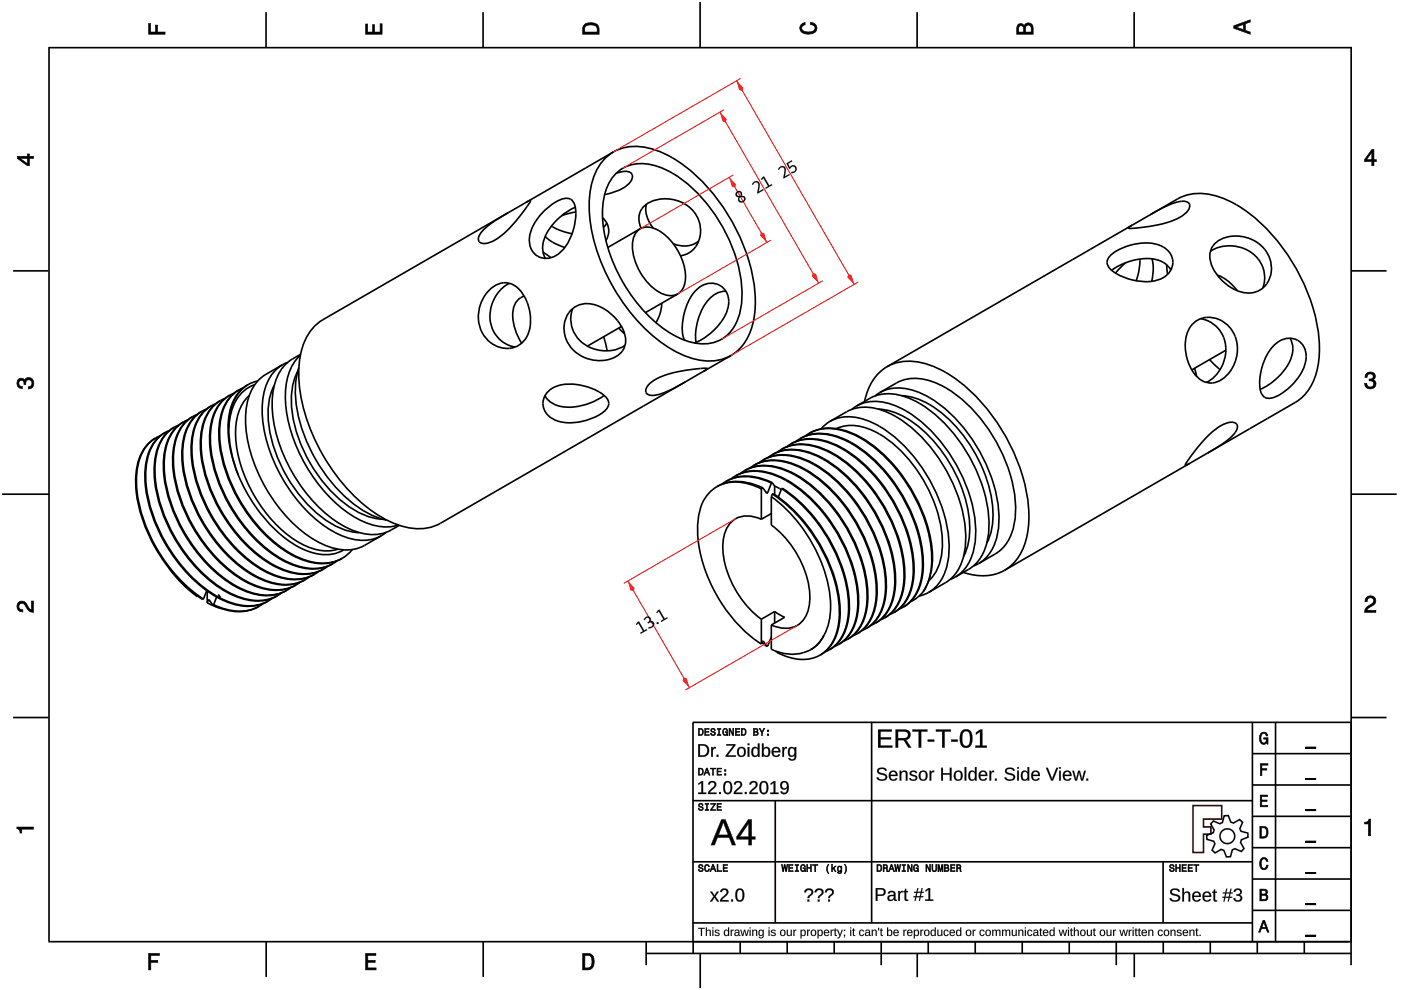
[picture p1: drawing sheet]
<svg xmlns="http://www.w3.org/2000/svg" width="297mm" height="210mm" viewBox="0 0 297 210" stroke-linecap="round" stroke-linejoin="round" font-family="sans-serif">
<g fill="none" stroke="#000" stroke-width=".35">
<path d="M10.4 10v189.5M10.4 10.1h276.1M56.4 2.6v7.5M102.4 2.6v7.5M148.4 .4v9.7M194.4 2.6v7.5M240.5 2.6v7.5M286.5 9.9v189.6M130.1 32.2a11.2 11.2 0 0 1 10.1 .1 34.4 34.4 0 0 1 15.3 15.2 33 33 0 0 1 4.4 19.5 11 11 0 0 1-4.9 8.4M130.1 32.2a11.6 11.6 0 0 0-5.1 9.7 35.2 35.2 0 0 0 6.3 21 31.8 31.8 0 0 0 14.2 12.7 11.1 11.1 0 0 0 9.5-.2M130.1 32.2l-18.6 10.7M130.3 37.1a8.2 8.2 0 0 1 9.1-1.8 26.1 26.1 0 0 1 12.7 11 29.6 29.6 0 0 1 5.1 17.9 9.2 9.2 0 0 1-5.3 8.2 11.6 11.6 0 0 1-10-1.9 33.1 33.1 0 0 1-14.2-24.5 12.9 12.9 0 0 1 2.6-8.9z"/>
<path d="M130.6 36.8a3.4 3.4 0 0 1 3.2-.1 1.6 1.6 0 0 1-.4 2.2 9.7 9.7 0 0 1-5.2 2.4M2.8 57.4h7.4M107.8 45.1l-39.3 22.7a11.7 11.7 0 0 0-5.1 9.7 36.5 36.5 0 0 0 7.5 22.8 28.9 28.9 0 0 0 14.5 11.3 10.2 10.2 0 0 0 8-.7l52-30M111.5 42.9l1-.4a27 27 0 0 1-7.5 8.4 3.5 3.5 0 0 1-3.2 .5 1.28 1.28 0 0 1 .1-2 18.8 18.8 0 0 1 5.9-4.3M111.5 42.9l-3.7 2.2M115.1 53.5l1.7 1.1M115.2 44.9a8.9 8.9 0 0 1 4.9-2.9 2.12 2.12 0 0 1 1.9 2.3 11.5 11.5 0 0 1-3.8 9.7 3.7 3.7 0 0 1-4.3 .3 3.7 3.7 0 0 1-1.6-4 9.9 9.9 0 0 1 2.9-5.4zM115.6 50.1a9.4 9.4 0 0 0 4.2 2.4M116.9 47.9l2.1 1 2.3 .7M122 44a12.2 12.2 0 0 0-6.8 7.5 4.5 4.5 0 0 0 .5 3.3M122.1 45l-3 .7M127.8 46.2a3.7 3.7 0 0 1 .7 4.8"/>
<path d="M128.6 47.3l-.7 .9M135.7 48.5a4.4 4.4 0 0 1 4.7 .8 12.3 12.3 0 0 1 4.9 10.2 3.7 3.7 0 0 1-1.6 2.8M135.7 48.5a4.5 4.5 0 0 0-1.6 4.7 12.2 12.2 0 0 0 6.5 9.1 3.5 3.5 0 0 0 3.1 0M135.7 48.5l-6.8 4M135.9 48.4a4.1 4.1 0 0 1 3.1-6 7.4 7.4 0 0 1 9.5 5.7 5.2 5.2 0 0 1-4.2 6.1M137 43.3a6.3 6.3 0 0 0 1.5 5.1M148.1 51.1a5.2 5.2 0 0 1-5.4 .6M235.3 54.3a11.4 11.4 0 0 1 10.9-2.2 3.7 3.7 0 0 1 2.5 3.7 3.7 3.7 0 0 1-2.9 3.5 11.6 11.6 0 0 1-10.4-2.2 1.82 1.82 0 0 1-.1-2.8zM238.7 55.7l-2.2 2.2M240 47.7l-51.9 30M241.7 54.9l-.2 2.5-.6 2.1M243.8 45.6l5.9-3.4a11.2 11.2 0 0 1 10.1 0 34.4 34.4 0 0 1 15.3 15.3 33 33 0 0 1 4.4 19.5 11 11 0 0 1-4.9 8.3l-18.6 10.8"/>
<path d="M243.8 45.6a20.3 20.3 0 0 1 6.7-2.9 1.28 1.28 0 0 1 1.8 .9 4.5 4.5 0 0 1-3.4 3.1 29.5 29.5 0 0 1-9.7 1.7l.8-.7M243.8 45.6l-3.8 2.1M244.2 54.9a9.4 9.4 0 0 1 0 4.8M247.4 56.1l.1 2.1M248.2 57.3a5.7 5.7 0 0 0-5.9-2.5 13.5 13.5 0 0 0-6.6 2.5M256.6 53.3a7.5 7.5 0 0 1 11.4 4.3 6.2 6.2 0 0 1-.3 3.5M257.6 51.7a7.6 7.6 0 0 1 9.7 .3 6 6 0 0 1 .1 9.4 6.4 6.4 0 0 1-7.5-1.2 8.1 8.1 0 0 1-3.4-6.4l.4-1.3zM258.1 58.3a8.9 8.9 0 0 1 4.2 3.3M286.5 57.4h7.5M59.9 77.3a10.1 10.1 0 0 0-4.3 8.9 32.1 32.1 0 0 0 8.9 21.5 20.8 20.8 0 0 0 10.5 6.7 8.4 8.4 0 0 0 5.8-.8M59.9 77.3l-3.5 2.1a10.1 10.1 0 0 0-4.3 8.8 32.1 32.1 0 0 0 8.9 21.6 20.8 20.8 0 0 0 10.5 6.6 8.4 8.4 0 0 0 5.8-.8l3.5-2M61 76.8l-1.1 .5"/>
<path d="M63.1 78.8a16.1 16.1 0 0 0-.5 11.7 30.2 30.2 0 0 0 12.7 17.8 12.8 12.8 0 0 0 5.8 1.8M63.3 77.9a21.6 21.6 0 0 0 .9 13.6 32.6 32.6 0 0 0 13.2 17 15.3 15.3 0 0 0 4.6 1.8M63.7 75.3a12 12 0 0 0-3.2 9.8 33.2 33.2 0 0 0 13.9 24.1 12 12 0 0 0 10.1 2.1M63.7 75.1a9.5 9.5 0 0 0-5.9 8.4 28.9 28.9 0 0 0 5.3 18.5 25.8 25.8 0 0 0 12.7 10.8 9.2 9.2 0 0 0 8.8-1.4M103.9 61.4a4.3 4.3 0 0 1 7.1 1.1 9.2 9.2 0 0 1 .4 9.4 5.4 5.4 0 0 1-8.9-.9 7.8 7.8 0 0 1 1.4-9.6zM108 60.1a7.6 7.6 0 0 0-2 11.9l1.3 .9 1.9 .7M111.1 62.7a4 4 0 0 0-2.4 4.3 11.9 11.9 0 0 0 1.9 5.8M121 65.8a5.6 5.6 0 0 1 7.2-.3 8.8 8.8 0 0 1 4.5 6.7 4.3 4.3 0 0 1-4.1 4.1 7.3 7.3 0 0 1-9-7.4l.5-1.8zM121.4 65.4a6.8 6.8 0 0 0 6.5 9 7.2 7.2 0 0 0 4.6-1.2M128 71.4l.7 3M131.2 69.5l1.2 1.3M131.8 69.2l-7.3 4.2"/>
<path d="M140.3 64.3a8.3 8.3 0 0 1-1.2 4.1M143.7 62.3l-6.9 4M145.2 72.1a9.4 9.4 0 0 1 .3-7 6.8 6.8 0 0 1 4.9-5 3.9 3.9 0 0 1 3.9 5.4 12.3 12.3 0 0 1-7.1 7.2M149.1 78.8l.9-.7a26.8 26.8 0 0 0-11 2.4 2.87 2.87 0 0 0-2 2.7 1.59 1.59 0 0 0 1.9 .6l2.6-.8 3.9-2.1M149.1 78.8l-3.7 2.1M153.9 61.7a5.9 5.9 0 0 0-5 3.9l-1.1 2.8a10.7 10.7 0 0 0-.2 4.2M155 75.4l-5.9 3.4M188.1 77.7a11.2 11.2 0 0 1 10.1 .1 34.4 34.4 0 0 1 15.3 15.3 33 33 0 0 1 4.4 19.5 11 11 0 0 1-4.9 8.3M188.1 77.7a10.6 10.6 0 0 0-4.8 7.4M252.8 68.8a5.4 5.4 0 0 1 8.2 1 7.7 7.7 0 0 1-2.8 11.1 4.3 4.3 0 0 1-5.5-2.4 9.3 9.3 0 0 1-.3-9.3zM253.2 78.1l.5 1.7M254.6 67.6a6.7 6.7 0 0 1 4.6 9.7 7.3 7.3 0 0 1-3.4 3.8"/>
<path d="M256.4 76.3l2.3 2.1M259.9 74.3l-7.2 4.1M269.9 73.4a4 4 0 0 1 6.2-.4 5.4 5.4 0 0 1-.3 6.3 11.9 11.9 0 0 1-6.2 5.1 1.93 1.93 0 0 1-2.4-1.9 12.3 12.3 0 0 1 2.7-9.1zM273.5 71.7a5.7 5.7 0 0 1-.9 6.3 13.5 13.5 0 0 1-5.4 4.5M33 92.9a8.9 8.9 0 0 0-4.2 7.6 29.9 29.9 0 0 0 6.1 18.7 30 30 0 0 0 8.1 7.9l.1-.1M33 92.9a9.8 9.8 0 0 0-4.1 8.7 31.9 31.9 0 0 0 7.7 19.5 28.7 28.7 0 0 0 6.5 5.9M34 92.4l-1 .5M35 91.7a9.8 9.8 0 0 0-4.1 8.8 32 32 0 0 0 8.1 20 21.7 21.7 0 0 0 12.4 7.9 8.5 8.5 0 0 0 5.5-1M35 91.7a8.9 8.9 0 0 0-4.2 7.7 30 30 0 0 0 6.2 18.9 25.2 25.2 0 0 0 12.7 9.9 9.1 9.1 0 0 0 7.2-.8M35.9 91.3l-.9 .4M36.9 90.6a9.8 9.8 0 0 0-4.1 8.7 32 32 0 0 0 8.1 20 21.7 21.7 0 0 0 12.4 7.9 8.5 8.5 0 0 0 5.5-.9M36.9 90.6a8.9 8.9 0 0 0-4.2 7.7 30 30 0 0 0 6.3 18.9 25.2 25.2 0 0 0 12.7 9.8 9.1 9.1 0 0 0 7.1-.7"/>
<path d="M37.9 90.1l-1 .5M38.9 89.5a9.8 9.8 0 0 0-4.1 8.7 32 32 0 0 0 8.1 20 21.7 21.7 0 0 0 12.4 7.9 8.5 8.5 0 0 0 5.5-.9M38.9 89.5a8.9 8.9 0 0 0-4.2 7.6 30 30 0 0 0 6.2 19 25.2 25.2 0 0 0 12.8 9.8 9.1 9.1 0 0 0 7.1-.7M39.8 89l-.9 .5M40.9 88.3a9.8 9.8 0 0 0-4.1 8.8 32 32 0 0 0 8 20 21.7 21.7 0 0 0 12.4 7.9 8.5 8.5 0 0 0 5.6-1M40.9 88.3a8.9 8.9 0 0 0-4.2 7.7 30 30 0 0 0 6.2 18.9 25.2 25.2 0 0 0 12.7 9.9 9.1 9.1 0 0 0 7.2-.8M41.8 87.9l-.9 .4M42.8 87.2a9.8 9.8 0 0 0-4.1 8.7 32 32 0 0 0 8.1 20 21.7 21.7 0 0 0 12.4 7.9 8.5 8.5 0 0 0 5.5-.9M42.8 87.2a8.9 8.9 0 0 0-4.2 7.7 30 30 0 0 0 6.3 18.9 25.2 25.2 0 0 0 12.7 9.8 9.1 9.1 0 0 0 7.1-.7M43.8 86.8l-1 .4M44.8 86.1a9.8 9.8 0 0 0-4.1 8.7 32 32 0 0 0 8.1 20 21.7 21.7 0 0 0 12.4 7.9 8.5 8.5 0 0 0 5.5-.9M44.8 86.1a8.9 8.9 0 0 0-4.2 7.6 30 30 0 0 0 6.2 19 25.2 25.2 0 0 0 12.7 9.8 9.1 9.1 0 0 0 7.2-.7"/>
<path d="M45.7 85.6l-.9 .5M46.7 84.9a9.8 9.8 0 0 0-4.1 8.8 32 32 0 0 0 8.1 20 21.7 21.7 0 0 0 12.4 7.9 8.5 8.5 0 0 0 5.5-1M46.7 84.9a8.9 8.9 0 0 0-4.2 7.7 30 30 0 0 0 6.3 18.9 25.2 25.2 0 0 0 12.7 9.9 9.1 9.1 0 0 0 7.1-.8M47.7 84.5l-1 .4M48.5 90.7a27.1 27.1 0 0 0 2 10M48.7 83.8a9.8 9.8 0 0 0-4.1 8.7 32 32 0 0 0 8.1 20 21.7 21.7 0 0 0 12.4 7.9 8.5 8.5 0 0 0 5.5-.9M48.7 83.8a8.9 8.9 0 0 0-4.2 7.7 30 30 0 0 0 6.2 18.9 25.2 25.2 0 0 0 12.8 9.8 9.1 9.1 0 0 0 7.1-.7M49.6 83.4l-.9 .4M50.7 82.7a9.8 9.8 0 0 0-4.1 8.7 32 32 0 0 0 8 20 21.7 21.7 0 0 0 12.4 7.9 8.5 8.5 0 0 0 5.6-.9M50.7 82.7a8.9 8.9 0 0 0-4.2 7.6 30 30 0 0 0 6.2 19 25.2 25.2 0 0 0 12.7 9.8 9.1 9.1 0 0 0 7.2-.7M51.6 82.2l-.9 .5M52.6 81.5a9.8 9.8 0 0 0-4.1 8.4v.8"/>
<path d="M52.6 81.5a8.9 8.9 0 0 0-4.2 7.7 25.4 25.4 0 0 0 2.1 11.5M52.8 83.9a11.2 11.2 0 0 0-2.8 9.6 30 30 0 0 0 13.2 21.4 10.6 10.6 0 0 0 8.4 1.5M54 81.6a8.6 8.6 0 0 0-5.3 7.5l-.2 1.6M54.6 80.8l-2 .7M58.2 81.7a16.1 16.1 0 0 0-.6 11.7 30.2 30.2 0 0 0 12.8 17.7 12.8 12.8 0 0 0 5.8 1.8M116.2 83a8.3 8.3 0 0 1 8-1.1l.5 .2a7.3 7.3 0 0 1 4.3 2.9 2.18 2.18 0 0 1-1.4 2.6 11.2 11.2 0 0 1-10.2 1.3 3.6 3.6 0 0 1-1.2-5.9zM128.1 83.8a11.9 11.9 0 0 1-10.3 2 4.3 4.3 0 0 1-2.3-1.9M157.8 99.8a9.6 9.6 0 0 1 9.1-.1 30 30 0 0 1 14.1 14.8 24.6 24.6 0 0 1 2.6 15.4 8 8 0 0 1-3.9 5.6M157.8 99.8a9.6 9.6 0 0 1 9 0 30 30 0 0 1 14.1 14.8 24.5 24.5 0 0 1 2.6 15.4 8.2 8.2 0 0 1-3.8 5.5M157.8 99.8l-.8 .6M159.8 98.7a9.6 9.6 0 0 1 9.1-.1 30 30 0 0 1 14.1 14.8 24.6 24.6 0 0 1 2.6 15.3 8 8 0 0 1-3.9 5.7M159.8 98.7a9.6 9.6 0 0 1 8.9 0 30 30 0 0 1 14.1 14.8 24.5 24.5 0 0 1 2.6 15.4 8.2 8.2 0 0 1-3.7 5.5"/>
<path d="M159.8 98.7l-.9 .6M161.8 97.5a9.6 9.6 0 0 1 9 0 30 30 0 0 1 14.2 14.8 24.6 24.6 0 0 1 2.5 15.3 8 8 0 0 1-3.8 5.6M161.8 97.5a9.6 9.6 0 0 1 8.9 .1 30 30 0 0 1 14.1 14.8 24.5 24.5 0 0 1 2.6 15.3 8.2 8.2 0 0 1-3.7 5.5M161.8 97.5l-.9 .6M163.7 96.4a9.5 9.5 0 0 1 9.1-.1 30 30 0 0 1 14.1 14.8 24.6 24.6 0 0 1 2.6 15.4 8 8 0 0 1-3.9 5.6M163.7 96.4a9.6 9.6 0 0 1 8.9 0 30 30 0 0 1 14.1 14.8 24.5 24.5 0 0 1 2.6 15.4 8.2 8.2 0 0 1-3.7 5.5M163.7 96.4l-.8 .6M165.7 95.3a9.6 9.6 0 0 1 9.1-.1 30 30 0 0 1 14.1 14.8 24.6 24.6 0 0 1 2.6 15.3 8 8 0 0 1-3.9 5.7M165.7 95.3a9.6 9.6 0 0 1 8.9 0 30 30 0 0 1 14.1 14.8 24.5 24.5 0 0 1 2.6 15.4 8.2 8.2 0 0 1-3.7 5.5M165.7 95.3l-.9 .6M167.6 94.2a9.6 9.6 0 0 1 9.1-.1 30 30 0 0 1 14.1 14.8 24.6 24.6 0 0 1 2.6 15.3 8 8 0 0 1-3.9 5.6M167.6 94.2a9.6 9.6 0 0 1 8.9 0 30 30 0 0 1 14.2 14.8 24.5 24.5 0 0 1 2.6 15.3 8.2 8.2 0 0 1-3.8 5.5"/>
<path d="M167.6 94.2l-.8 .5M169.6 93a9.6 9.6 0 0 1 9.1-.1 30 30 0 0 1 14.1 14.8 24.6 24.6 0 0 1 2.6 15.4 8 8 0 0 1-3.9 5.6M169.6 93a9.6 9.6 0 0 1 8.9 0 30 30 0 0 1 14.1 14.8 24.5 24.5 0 0 1 2.6 15.4 8.2 8.2 0 0 1-3.7 5.5M169.6 93l-.9 .6M171.6 91.9a9.6 9.6 0 0 1 9-.1 29.7 29.7 0 0 1 13.8 14.2 25.7 25.7 0 0 1 3.1 14.7l-.7 2.6-1.1 2.2M171.6 91.9a9.6 9.6 0 0 1 8.9 0 30 30 0 0 1 14.1 14.8 24.4 24.4 0 0 1 2.5 15.6l-.7 2-.7 1.2M171.6 91.9l-.9 .6M176 89.3a14.4 14.4 0 0 1 6-2.9 14 14 0 0 1 10.3 3.5 33.5 33.5 0 0 1 12.4 23.2 12.5 12.5 0 0 1-2.6 9.2l-1.7 1.3-3.5 2M176 89.3a9.9 9.9 0 0 1 9.4 .5 31.6 31.6 0 0 1 14.2 17.5 20.9 20.9 0 0 1 .7 14.2 8.2 8.2 0 0 1-3.4 4.1M176 89.3l-1.9 1.6M177.4 90.9a9.7 9.7 0 0 1 9 1.1 29.6 29.6 0 0 1 13.4 22.9 10.5 10.5 0 0 1-2.9 8.2M181.6 86.1a11.7 11.7 0 0 1 6.2-2.6 15.8 15.8 0 0 1 10.6 4.5 33.6 33.6 0 0 1 11.3 22.2 12.5 12.5 0 0 1-2.7 9.2l-1.6 1.3-2.9 1.6"/>
<path d="M181.6 86.1a9.9 9.9 0 0 1 9.4 .4 31.6 31.6 0 0 1 14.3 17.5 20.9 20.9 0 0 1 .6 14.3 8.2 8.2 0 0 1-3.4 4M181.6 86.1l-1 .7M186.3 86.7a15.7 15.7 0 0 1 9.9 5 30.5 30.5 0 0 1 9.4 20 12.7 12.7 0 0 1-1.3 6.3M186.5 83.2a14.4 14.4 0 0 1 6-2.9 14 14 0 0 1 10.4 3.5 33.5 33.5 0 0 1 12.4 23.2 12.5 12.5 0 0 1-2.7 9.2l-1.6 1.3-3.5 2M186.5 83.2a9.9 9.9 0 0 1 9.4 .5 31.6 31.6 0 0 1 14.3 17.5 20.9 20.9 0 0 1 .7 14.2 8.2 8.2 0 0 1-3.4 4.1M186.5 83.2l-1 .7M191.2 83.9a15.7 15.7 0 0 1 10 5 30.5 30.5 0 0 1 9.3 20 12.7 12.7 0 0 1-1.3 6.2M252.3 98.2l-39.3 22.7M256 96.1a20.3 20.3 0 0 0 5.9-4.4 1.28 1.28 0 0 0 0-2 4.5 4.5 0 0 0-4.3 1.4 29.5 29.5 0 0 0-6.3 7.6l1-.5M256 96.1l-3.7 2.1M.5 104.8h9.9M50.5 100.7a31.8 31.8 0 0 0 12.7 15.2 10.4 10.4 0 0 0 9 1l.7-.3"/>
<path d="M71.5 118.9l-.9 .6M74.7 116.5l-1 1.1-1.1 .8M81.8 112.9l-1 .7M152 103.2a8.8 8.8 0 0 0-4 7.6 30 30 0 0 0 6.4 19.1 27.2 27.2 0 0 0 7 6.7M152 103.2a9.9 9.9 0 0 1 9.4 .4M152.1 103.1a9.6 9.6 0 0 1 8.8 0l.9 .4M152.1 103.1l-.1 .1M152.1 103.1h.1M153.9 102.1a9.5 9.5 0 0 1 8.9-.2l.9 .4M153.9 102.1l-.8 .6M153.9 102.1a9.5 9.5 0 0 1 8.8-.1l.9 .4M155.9 100.9a9.6 9.6 0 0 1 9.1 0 30 30 0 0 1 14.1 14.8 24.6 24.6 0 0 1 2.6 15.3 8 8 0 0 1-3.9 5.6"/>
<path d="M155.9 100.9a9.6 9.6 0 0 1 8.9 .1 30 30 0 0 1 14.1 14.7 24.5 24.5 0 0 1 2.6 15.4 8.2 8.2 0 0 1-3.7 5.5M155.9 100.9l-.9 .6M161.4 110.1a5.3 5.3 0 0 0-7.1 1.6 11.3 11.3 0 0 0-.2 9.2 21.2 21.2 0 0 0 7.3 10.4M161.4 103.6v6.5M161.8 103.5l-.4 .1M161.8 103.5l.8 1.1 .1-.1M162.4 104.4l.3 .1M163.5 108.9l-2.1 1.2M163.5 105.3v6a20.4 20.4 0 0 1 8.2 16.1 5.7 5.7 0 0 1-3.9 5.7 6.7 6.7 0 0 1-4.3-.6M163.5 105.3a31.4 31.4 0 0 1 12.6 23.1 12.4 12.4 0 0 1-1.4 6.3M163.6 102.4l-.9 2.1M163.7 102.3l.5 .8"/>
<path d="M163.7 102.3l-.1 .1M163.8 104.7a33.2 33.2 0 0 1 14.1 24.1 12.2 12.2 0 0 1-2.4 8.8l-1.6 1.3M163.8 104.7l.1-.1a33.2 33.2 0 0 1 14.2 24 12.3 12.3 0 0 1-2.4 8.9l-1.8 1.4M163.8 104.7l-.3 .6M164.2 103.1l1.4 .7M164.2 103.1v1.8M165.7 103.6l.2-.1a33.2 33.2 0 0 1 14.2 24 12.3 12.3 0 0 1-2.5 8.8l-1.8 1.5M165.7 103.6a33.2 33.2 0 0 1 14.2 24 12.3 12.3 0 0 1-2.4 8.9l-1.7 1.3M165.7 103.6l-.7 1.8M207.5 119.5l-1.1 .5M286.5 104.8h9.6M35.8 120.5a27.5 27.5 0 0 0 6 6l.1-.1"/>
<path d="M43.8 125.2l-.7 1.8M43.9 125.3v2.5M43.9 127.8l2.8 1.1M44.2 127.2l.1-.1 .8 1.2M44.2 127.2l-.3 .6M44.2 127.2l.3 .2M45.1 128.3a10.2 10.2 0 0 0 9.8 .3M45.3 128.2a10.5 10.5 0 0 0 9.6 .4M45.3 128.2l-.2 .1M45.9 126.6l-.6 1.6M46.3 126l.5 .7M55.8 128l-.9 .6"/>
<path d="M57.7 126.8l-.8 .6M59.7 125.7l-.9 .6M61.7 124.6l-.9 .6M63.6 123.4l-.8 .6M65.6 122.3l-.9 .6M67.5 121.2l-.8 .6M69.5 120.1l-.9 .5M161.4 131.3v5.3M161.4 136.6l.4-.7 .8 1.2M161.5 136.3l1.1 .8M163.5 135.1v.1M163.5 132.5v5.2a9 9 0 0 0 8.4 0"/>
<path d="M163.5 135l-.7 2-.2 .1M164.2 129.7l2.2 1.2-2.9 1.6M164.2 129.7v2.4M164.2 129.7l-2.8 1.6M164.5 138.1l.2 .2a9.5 9.5 0 0 0 9.2 .6M172.1 137.6l-.2 .1M172.1 137.6l-.1 .1M174.7 134.7l-1.4 2-1.4 1M174.7 134.7l-1 1.5-1.6 1.4M175.8 137.8l-.9 .4M177.8 136.6l-.9 .5M179.7 135.5l-.9 .5"/>
<path d="M181.7 134.4l-.9 .4M183.7 133.2l-1 .5M185.6 132.1l-.9 .5M187.6 131l-1 .4M189.5 129.8l-.9 .5M191.5 128.7l-.9 .5M195.7 125.5l-1.2 1.2-1.5 .9M196.9 125.6l-2 .8M202.5 122.3l-1.1 .6M213 120.9a10.6 10.6 0 0 1-8.8 .5M2.8 152.1h7.4M286.5 152.1h7.5"/>
<path d="M10.2 199.7h275.8M56.4 199.7v7.4M102.4 199.7v7.4M137 199.7v4.9M147 199.7v2.5M156.9 199.7v2.5M166.9 199.7v2.5M176.9 199.7v2.5M186.8 199.7v4.9M196.8 199.7v2.5M206.8 199.7v2.5M216.7 199.7v2.5"/>
<path d="M226.7 199.7v2.5M236.7 199.7v4.9M246.6 199.7v2.5M256.6 199.7v2.5M266.6 199.7v2.5M276.5 199.7v2.5M286.5 199.7v4.9M137 202.2h149.5M148.5 202.3v7.2M194.5 202.1v5.1M240.5 202.1v5.1"/>
</g>
<g fill="#000">
<path d="M31.5 5h.4v1.8h1.1v-1.5h.4v1.5h1.6v.5h-3.5z" fill-rule="evenodd"/>
<path d="M77.5 5.1h.4v1.7h1.1v-1.6h.4v1.6h1.2v-1.8h.4v2.3h-3.5z" fill-rule="evenodd"/>
<path d="M124 5.1a2.18 2.18 0 0 0-.5 2.2h3.5v-1.2a1.42 1.42 0 0 0-1.7-1.3zM124.3 5.5a2.13 2.13 0 0 1 2.2 .3l.1 1h-2.6v-1z" fill-rule="evenodd"/>
<path d="M169.9 5.2l.8-.4v.4a.7 .7 0 0 0-.7 .6 .7 .7 0 0 0 .3 .8 1.69 1.69 0 0 0 2.5-.6 .9 .9 0 0 0-1-.8v-.5a1.24 1.24 0 0 1 1.4 1.1 1.24 1.24 0 0 1-1 1.4 2.22 2.22 0 0 1-2.5-.7l-.2-.5z" fill-rule="evenodd"/>
<path d="M215.8 5.3l-.2 .7v1.3h3.5v-1.4a.98 .98 0 0 0-.8-1 .98 .98 0 0 0-1.1 .6 .83 .83 0 0 0-1.4-.2zM216.1 5.6a.54 .54 0 0 1 .6-.1 .54 .54 0 0 1 .3 .6v.7h-1zM217.6 5.5a.62 .62 0 0 1 .7-.1 .62 .62 0 0 1 .3 .6v.8h-1.2z" fill-rule="evenodd"/>
<path d="M261.6 5.5v.5l3.5 1.3v-.5l-1.1-.4v-1.4l1.1-.3v-.5zM262.1 5.7l1.5-.5v1.1z" fill-rule="evenodd"/>
<path d="M3.7 33.1v.5l2.1 1.5h.4v-1.5h.9v-.5h-.9v-.5h-.4v.5zM4.3 33.6h1.5v1.1z" fill-rule="evenodd"/>
<path d="M290.8 31.7l-1.5 2.1v.5h1.5v.8h.5v-.8h.5v-.4h-.5v-2.2zM290.8 32.3v1.6h-1.1z" fill-rule="evenodd"/>
<path d="M3.8 80.5a.85 .85 0 0 1 1.4 .1 1.05 1.05 0 0 1 1.3-.5 1.05 1.05 0 0 1 .7 1.2 1.1 1.1 0 0 1-1.2 1.2v-.5a.71 .71 0 0 0 .8-1 .71 .71 0 0 0-1.3 0v.5h-.4a.61 .61 0 0 0-.3-.8 .61 .61 0 0 0-.8 .3 .61 .61 0 0 0 .2 .8l.5 .1v.5a1.15 1.15 0 0 1-1.1-.7 1.15 1.15 0 0 1 .2-1.2z" fill-rule="evenodd"/>
<path d="M289.7 79.2a1.07 1.07 0 0 1 1.3-.2 1.07 1.07 0 0 1 .5 1.2l-.3 .3a1.05 1.05 0 0 1 .5 1.3 1.05 1.05 0 0 1-1.2 .7 1.1 1.1 0 0 1-1.2-1.2h.5a.71 .71 0 0 0 1 .7 .71 .71 0 0 0 0-1.2h-.5v-.4a.61 .61 0 0 0 .8-.3 .61 .61 0 0 0-.3-.8 .61 .61 0 0 0-.8 .2l-.2 .5h-.4z" fill-rule="evenodd"/>
<path d="M3.9 127.8a1.21 1.21 0 0 1 2 .7l.3 .5 .5 .3v-1.9h.4v2.4a1.8 1.8 0 0 1-1.7-1.4 .71 .71 0 0 0-.9-.5 .71 .71 0 0 0-.5 .9 .71 .71 0 0 0 .8 .5v.4a1.18 1.18 0 0 1-1.1-.6 1.18 1.18 0 0 1 .2-1.3z" fill-rule="evenodd"/>
<path d="M289.7 126.6a1.17 1.17 0 0 1 1.9 .3 1.17 1.17 0 0 1-.9 1.7l-.6 .4-.3 .4h1.9v.4h-2.4a1.8 1.8 0 0 1 1.4-1.7 .71 .71 0 0 0 .5-.9 .71 .71 0 0 0-.8-.5 .71 .71 0 0 0-.5 .9h-.5z" fill-rule="evenodd"/>
<path d="M3.6 175.3h3.5v.5h-2.5v.8h-.3a.77 .77 0 0 0-.7-.9z" fill-rule="evenodd"/>
<path d="M289.3 174.3a.77 .77 0 0 0 .9-.6h.4v3.5h-.5v-2.5h-.8z" fill-rule="evenodd"/>
</g>
<g fill="#000">
<path d="M31.5 5v2.3h3.5v-.5l-1.7 .1 .1-1.6h-.4v1.6h-1.1v-1.9zM31.4 4.9h.6l-.1 1.9h1.1l-.1-1.5h.6l-.1 1.5 1.7-.1v.6h-3.7z"/>
<path d="M77.5 5.1v2.2h3.5v-2.3h-.4l.1 1.9h-1.4v-1.7h-.3l.1 1.7h-1.2v-1.8zM77.5 5h.5l-.1 1.8h1.1l-.1-1.6h.6l-.1 1.6h1.2l-.1-1.8h.6v2.3h-3.6z"/>
<path d="M124 5.1l-.4 .7-.1 1.5h3.5l-.1-1.7-.3-.5-1.3-.3zM123.9 5.1l.6-.3 .8-.1 .7 .1 .6 .3 .4 .4 .1 1.8h-3.6v-1.5zM124.2 5.4l1.1-.2 1 .2 .3 .3 .1 1.2h-2.8l.1-1.2zM124.3 5.5l-.3 .3v1h2.6l-.1-1-.2-.3-1-.2z"/>
<path d="M169.9 5.2l-.4 .8 .2 .5 .3 .4 .6 .3h1.6l.6-.3 .3-.4 .1-.5-.1-.5-.7-.6-.6-.2v.5l.8 .2 .3 .6-.1 .3-.8 .5h-1.2l-.5-.2-.3-.3v-.6l.4-.4 .3-.1v-.4zM169.8 5.1l1-.4v.6l-.4 .1-.4 .3 .1 .6 .7 .4h1.2l.4-.1 .4-.6-.2-.5-.8-.3v-.6l.7 .2 .7 .7 .1 .5-.1 .5-.4 .5-.6 .2h-1.6l-.6-.2-.4-.5-.1-.5z"/>
<path d="M215.8 5.3l-.2 .7v1.3h3.5l-.1-1.8-.6-.6-.4-.1-.5 .2-.3 .6-.5-.6-.6 .1zM215.7 5.2l.3-.2h.7l.5 .5v-.3l.5-.4 .8 .1 .5 .6 .1 1.8h-3.6v-1.3zM216 5.6l.5-.2 .4 .2 .2 1.3h-1.2zM216.1 5.6l-.1 1.2h1l-.1-1.2-.4-.1zM217.5 5.5l.5-.2 .5 .1 .2 1.5h-1.3zM217.6 5.5l-.2 1.3h1.2l-.1-1.3-.5-.2z"/>
<path d="M261.6 5.5v.5l3.5 1.3v-.5l-1.1-.3v-1.5l1.1-.3v-.5zM261.5 5.4l3.6-1.3v.6l-1.1 .3v1.4l1.1 .4v.6l-3.6-1.4zM261.9 5.7l1.8-.6v1.3zM262.1 5.7l1.5 .6v-1.1l-1.5 .6z"/>
<path d="M3.7 33.1v.5l2.1 1.5h.4v-1.6l.9 .1v-.5l-.9 .1v-.6h-.4l.1 .6zM3.6 33.1h2.2v-.5h.5l-.1 .5h1v.6l-1-.1 .1 1.6h-.5l-2.2-1.6zM4.1 33.5h1.8v1.3zM4.3 33.5l1.5 1.2v-1.1l-1.5 .1z"/>
<path d="M290.8 31.7l-1.5 2.1v.5l1.6-.1-.1 .9h.5l-.1-.9 .6 .1v-.4h-.6l.1-2.2zM290.8 31.6h.6l-.1 2.3 .6-.1v.5h-.6l.1 .9h-.6v-.9h-1.5v-.5zM290.9 32.1v1.8h-1.3zM290.8 32.3h.1l-1.1 1.6-.1-.1 1.1 .1z"/>
<path d="M3.8 80.5l-.2 .8 .1 .4 .5 .6 .5 .1v-.5l-.6-.1-.2-.5 .2-.5 .4-.2 .5 .2 .1 .7h.4l-.1-.6 .4-.4h.6l.2 .2 .2 .2v.7l-.4 .4h-.4v.5l.5-.1 .6-.6v-1l-.6-.7h-.7l-.4 .3-.2 .3-.2-.4-.5-.1zM3.8 80.4l.7-.3 .5 .1 .2 .4 .1-.3 .5-.3 .8 .1 .6 .6v1.1l-.7 .7h-.6v-.5h.4l.4-.4-.1-.9-.8-.1-.3 .4v.6h-.5v-.8l-.5-.1-.4 .1-.1 .5 .2 .5 .6 .1v.6l-.6-.1-.6-.6-.1-.5z"/>
<path d="M289.7 79.2l-.3 .8h.4v-.3l.4-.4 .8 .1 .2 .7-.4 .3h-.5v.4l.8 .1 .2 .5-.2 .5-.2 .2h-.7l-.3-.2-.1-.6h-.5l.1 .5 .6 .6h1l.4-.2 .4-.8-.2-.6-.5-.3 .4-.3v-.8l-.5-.5h-.5zM289.7 79.1l.8-.3 .9 .3 .2 .3v.9l-.4 .2 .5 .3 .1 .6-.3 .8-.5 .3h-1l-.7-.7v-.6h.5l.2 .7 .5 .2 .6-.2 .2-.5-.2-.5-.6-.2-.3 .1v-.5h.6l.3-.2-.1-.7-.8-.1-.3 .4v.4h-.6l.1-.6z"/>
<path d="M3.9 127.8l-.3 .8 .3 .8 .9 .3v-.4l-.6-.1-.3-.6 .2-.5 .5-.3 .7 .4 .9 1.4 .9 .2v-2.4h-.4v2l-.5-.3-.9-1.5-.7-.2zM3.8 127.7l.8-.3 .7 .2 .9 1.4 .5 .3-.1-1.9h.6v2.5l-1.1-.3-.9-1.4-.6-.3-.4 .2-.2 .5 .2 .5 .7 .1v.6l-.6-.1-.4-.2-.4-.9z"/>
<path d="M289.7 126.6l-.3 1h.5l.1-.7 .5-.2 .6 .2 .2 .4-.3 .7-1.4 .9-.3 .9h2.4v-.4l-2 .1 .4-.6 1.2-.7 .4-.8-.1-.5-.6-.5h-.9zM289.7 126.6l.9-.4 .8 .4 .3 .3 .1 .5-.2 .6-1.5 1-.3 .4 2-.1v.6h-2.5l.2-1 1.4-1 .3-.6-.2-.4-.5-.2-.5 .2-.1 .7h-.6l.1-.6z"/>
<path d="M3.6 175.3v.4l.5 .2 .2 .7h.3l-.1-.9 2.6 .1v-.5zM3.5 175.3h3.7v.6l-2.6-.1 .1 .9h-.5l-.1-.7-.6-.3z"/>
<path d="M289.3 174.3v.4l.9-.1-.1 2.6h.5v-3.5h-.4l-.2 .5zM289.3 174.3l.7-.1 .2-.6h.5v3.6h-.6v-2.5l-.8 .1z"/>
</g>
<path d="M154.6 37.6l8 13.8M155.5 37.1l-19.8 11.4M163.4 50.9l-19.7 11.4" fill="none" stroke="#f00" stroke-width=".21"/>
<g fill="#f00">
<path d="M154.6 37.6l1.4 1.5-.1 .7-.7-.2z"/>
<path d="M161.3 49.3l.7 .1 .6 2-1.4-1.5z"/>
</g>
<g fill="#000">
<path d="M156.2 41.2a.45 .45 0 0 1 .9 0 .45 .45 0 0 1-.9 0zM156.1 40.8a.62 .62 0 0 0-.1 .7 .62 .62 0 0 0 .6 .3 .75 .75 0 0 0 .3 1 .75 .75 0 0 0 1-.2 .75 .75 0 0 0-.1-1l-.6-.1a.68 .68 0 0 0-.2-.9 .68 .68 0 0 0-.9 .2zM156.9 41.8h.6l.2 .2a.51 .51 0 0 1-.4 .7 .51 .51 0 0 1-.5-.6z"/>
<path d="M156.3 40.9a.47 .47 0 0 1 .7 0 .47 .47 0 0 1 0 .7 .52 .52 0 0 1-.8-.4zM156.3 41.2a.43 .43 0 0 0 .8 0 .43 .43 0 0 0-.8 0zM156.1 40.8a.61 .61 0 0 0-.1 .7 .61 .61 0 0 0 .7 .3 .76 .76 0 0 0 .2 1 .76 .76 0 0 0 1-.1 .76 .76 0 0 0-.1-1.1h-.6a.66 .66 0 0 0-.2-1 .66 .66 0 0 0-.9 .2zM156.1 40.8a.69 .69 0 0 1 1-.2 .69 .69 0 0 1 .1 .9 .72 .72 0 0 1 .9 .7 .72 .72 0 0 1-.8 .7 .7 .7 0 0 1-.7-.3 .7 .7 0 0 1 0-.8 .64 .64 0 0 1-.6-.3 .64 .64 0 0 1 .1-.7zM156.9 41.8h.2a.46 .46 0 0 1 .6 .1 .46 .46 0 0 1 0 .5 .53 .53 0 0 1-.6 .3 .53 .53 0 0 1-.4-.6zM156.9 41.8l-.1 .3a.49 .49 0 0 0 .5 .6 .49 .49 0 0 0 .4-.7z"/>
</g>
<path d="M156 110l-23.7 13.7M133.1 123.2l13.1 22.6M169 132.6l-23.7 13.7" fill="none" stroke="#f00" stroke-width=".21"/>
<g fill="#f00">
<path d="M144.9 143.6l.7 .2 .6 2-1.5-1.5z"/>
<path d="M133.1 123.2l1.4 1.5-.1 .6-.7-.1z"/>
</g>
<g fill="#000">
<path d="M135.2 131.9l-.4 .5 .2 .1 .3-.4 1 1.7-.6 .4 .2 .2 1.3-.8-.1-.2-.5 .3-1.1-2zM136.8 131l-.3 .4 .2 .1a.52 .52 0 0 1 .5-.6 .52 .52 0 0 1 .5 .5 .52 .52 0 0 1-.4 .6l.1 .2 .5-.3 .5 .3a.74 .74 0 0 1-.9 .8v.2a.9 .9 0 0 0 1-.4 .9 .9 0 0 0-.1-1l-.5-.1a.67 .67 0 0 0-.2-.9 .67 .67 0 0 0-.9 .2zM139.2 132.1a.22 .22 0 0 0 .4 0 .22 .22 0 0 0-.4 0zM139.5 129.4l-.3 .5 .1 .1 .4-.4 1 1.7-.6 .4 .1 .2 1.4-.8-.2-.2-.5 .3-1.1-2z"/>
<path d="M135.2 131.9l-.4 .5 .2 .1 .3-.4 1 1.7-.6 .4 .2 .2 1.3-.8-.1-.2-.5 .3-1.1-2zM135.2 131.9l.3-.2 1.1 2 .5-.3 .1 .2-1.3 .8-.2-.2 .6-.4-1-1.7-.3 .4-.2-.1zM136.8 131l-.3 .4 .2 .1a.53 .53 0 0 1 .5-.6 .53 .53 0 0 1 .5 .5 .53 .53 0 0 1-.4 .6l.1 .2a.53 .53 0 0 1 .7-.2 .53 .53 0 0 1 .2 .7l-.4 .3h-.4v.2a.89 .89 0 0 0 1-.4 .89 .89 0 0 0-.1-1l-.6-.1a.65 .65 0 0 0-.1-.9 .65 .65 0 0 0-.9 .2zM136.7 131a.68 .68 0 0 1 1-.2 .68 .68 0 0 1 .2 .9 .7 .7 0 0 1 .9 .5 .7 .7 0 0 1-.6 .9l-.7 .2v-.3l.4-.1a.56 .56 0 0 0 .4-.7 .68 .68 0 0 0-.9 0l-.1-.2a.47 .47 0 0 0 .4-.6 .47 .47 0 0 0-.6-.4l-.4 .5-.2-.1zM139.2 132.1a.2 .2 0 0 0 .4 0 .2 .2 0 0 0-.4 0zM139.2 132.1a.25 .25 0 0 1 .5 0 .25 .25 0 0 1-.5 0zM139.5 129.4l-.3 .5 .1 .1 .4-.4 1 1.7-.6 .4 .1 .2 1.4-.8-.2-.2-.5 .3-1.1-2zM139.5 129.4l.3-.2 1.1 2 .6-.3 .1 .2-1.4 .8-.1-.2 .6-.4-1-1.7-.4 .4-.2-.1z"/>
</g>
<path d="M152.6 23.8l21 36.2M153.5 23.3l-21.4 12.4M174.4 59.5l-21.4 12.4" fill="none" stroke="#f00" stroke-width=".21"/>
<g fill="#f00">
<path d="M172.3 57.9l.7 .2 .6 1.9-1.5-1.4z"/>
<path d="M152.6 23.8l1.5 1.5-.2 .6-.7-.1z"/>
</g>
<g fill="#000">
<path d="M159.7 38.7l-.3 .4 .2 .1a.59 .59 0 0 1 .7-.5 .59 .59 0 0 1 .5 .7l-.2 1.6 1.3-.7-.1-.2-.9 .5 .2-1.1a.8 .8 0 0 0-.4-1 .8 .8 0 0 0-1 .2zM161.7 37.6l-.4 .4 .2 .1 .3-.4 1 1.8-.5 .3 .1 .2 1.3-.8-.1-.2-.5 .3-1.1-1.9z"/>
<path d="M159.7 38.7l-.3 .4 .2 .1a.6 .6 0 0 1 .7-.5 .6 .6 0 0 1 .5 .7l-.2 1.6 1.3-.7-.1-.2-1 .6 .2-1.2a.78 .78 0 0 0-.3-1 .78 .78 0 0 0-1 .2zM159.7 38.7a.82 .82 0 0 1 1-.2 .82 .82 0 0 1 .4 1l-.2 1.1 .9-.5 .1 .2-1.3 .8-.1-.2 .2-1.2a.76 .76 0 0 0-.4-1l-.4 .2-.3 .3-.2-.1zM161.7 37.6l-.4 .4 .2 .1 .3-.4 1.1 1.8-.6 .3 .1 .2 1.3-.8-.1-.2-.5 .4-1.1-2zM161.7 37.5l.3-.1 1.1 1.9 .5-.3 .2 .2-1.4 .8-.2-.2 .6-.3-.9-1.7-.4 .4-.2-.2z"/>
</g>
<path d="M156.2 17.1l24.9 43.2M157 16.6l-26.9 15.6M182 59.8l-27 15.6" fill="none" stroke="#f00" stroke-width=".21"/>
<g fill="#f00">
<path d="M179.9 58.1l.6 .2 .6 2-1.4-1.5z"/>
<path d="M156.2 17.1l1.4 1.5-.2 .7-.7-.2z"/>
</g>
<g fill="#000">
<path d="M165.2 35.5l-.2 .4 .2 .1a.59 .59 0 0 1 .6-.5 .59 .59 0 0 1 .5 .7l-.1 1.6 1.2-.7-.1-.2-.9 .5 .2-1.1a.8 .8 0 0 0-.3-1 .8 .8 0 0 0-1.1 .2zM166.7 34.6l.6 1.2 .3-.1a.58 .58 0 0 1 .7-.3 .58 .58 0 0 1 .4 .7 .58 .58 0 0 1-.8 .4h-.2l.1 .2a.84 .84 0 0 0 1.1-.7 .84 .84 0 0 0-1.1-.9l-.3 .4-.4-.8 .9-.5-.1-.2z"/>
<path d="M165.2 35.5l-.2 .4 .2 .1a.6 .6 0 0 1 .6-.5 .6 .6 0 0 1 .6 .7l-.2 1.6 1.2-.7-.1-.2-.9 .6 .2-1.2a.78 .78 0 0 0-.3-1 .78 .78 0 0 0-1.1 .2zM165.2 35.5a.82 .82 0 0 1 1.1-.2 .82 .82 0 0 1 .3 1l-.2 1.1 .9-.5 .2 .2-1.4 .8v-.2l.2-1.2a.76 .76 0 0 0-.5-1l-.4 .2-.2 .3-.3-.1zM166.7 34.6l.6 1.2 .3-.1a.59 .59 0 0 1 .6-.4 .59 .59 0 0 1 .5 .6 .59 .59 0 0 1-.6 .5l-.4 .1 .1 .2a.82 .82 0 0 0 1.1-.7 .82 .82 0 0 0-1.1-.9l-.3 .4-.4-.8 .9-.5-.1-.2zM166.7 34.6l1.2-.6 .1 .2-.9 .5 .4 .8a.84 .84 0 0 1 1.4-.1 .84 .84 0 0 1-.7 1.3h-.4l-.1-.3a.61 .61 0 0 0 .9-.3 .61 .61 0 0 0-.4-.8l-.9 .6z"/>
<path d="M148.1 154.4v1.5h.7l.3-.4v-.8l-.4-.2zM148 154.4h.7l.4 .3 .1 .8-.4 .5h-.8zM148.2 154.6l.7 .1 .1 .8-.3 .3h-.5zM148.3 154.6v1.2l.4-.1 .2-.3-.1-.6zM149.4 154.4v1.5h1v-.1h-.8v-.6h.7v-.1h-.7v-.5h.8v-.2zM149.4 154.4h1v.3l-.8-.1v.5l.8-.1v.3l-.8-.1v.6l.8-.1v.3h-1zM150.8 154.5l-.1 .3 .1 .3 .6 .2 .2 .2-.3 .3h-.4l-.1-.4h-.2l.1 .3 .2 .2h.5l.3-.2v-.4l-.8-.3-.1-.2 .2-.3 .4 .1 .1 .3h.2l-.1-.2-.2-.3zM150.8 154.5l.6-.1 .3 .3v.3h-.3v-.3l-.2-.1-.3 .2 .1 .2 .7 .3v.4l-.3 .3h-.5l-.3-.3v-.3h.3v.3l.3 .1 .3-.3-.9-.5zM152.1 154.4v.2h.3v1.2h-.3v.1h.7v-.1h-.3v-1.2h.3v-.2zM152 154.4h.9v.3h-.3v1.1l.3-.1v.3h-.9v-.3h.4v-1.1l-.4 .1zM153.4 154.6l-.2 .6 .2 .6 .5 .2 .3-.4 .1 .3v-.8h-.5v.2l.4-.1-.3 .6h-.3l-.2-.3v-.8l.5-.2 .2 .4h.2l-.2-.4-.3-.1zM153.3 154.6l.5-.3 .4 .2 .2 .5h-.4v-.3l-.4-.1-.2 .3v.5l.2 .4h.3l.2-.5-.4 .1v-.3h.7v.9h-.3l.1-.3-.5 .3-.4-.2-.2-.6zM154.6 154.4v1.5h.1v-1.2h.1l.5 1.2h.3v-1.5h-.2v1.3h-.1l-.5-1.3zM154.5 154.4h.3l.6 1.3-.1-1.3h.3v1.6h-.3l-.6-1.3 .1 1.3h-.3zM155.9 154.4v1.5h1v-.1h-.9v-.6h.8v-.1h-.8v-.5h.8v-.2zM155.8 154.4h1.1v.3l-.8-.1v.5l.7-.1v.3l-.7-.1v.6l.8-.1v.3h-1.1zM157.2 154.4v1.5h.7l.3-.4-.1-.8-.3-.2zM157.1 154.4h.7l.4 .3v.8l-.3 .5h-.8zM157.3 154.6l.7 .1v.8l-.2 .3h-.5zM157.4 154.6v1.2l.4-.1 .2-.3-.1-.6zM159.8 154.4v1.5h.7l.3-.2v-.3l-.4-.3 .3-.1v-.3l-.2-.2zM159.7 154.4h.8l.3 .2-.1 .4-.2 .1 .3 .2-.1 .6-1 .1zM159.9 154.6h.5a.28 .28 0 0 1 .2 .3 .28 .28 0 0 1-.2 .2h-.5zM159.9 154.6v.5l.6-.2v-.2zM159.9 155.2l.6 .1 .1 .4-.7 .1zM159.9 155.2v.6l.6-.1v-.4zM160.9 154.4l.6 .9v.6h.2l-.1-.6 .5-.9h-.2l-.3 .9-.4-.9zM160.8 154.4h.4l.4 .7 .3-.7h.4l-.6 .9v.7h-.3l.1-.7zM162.7 155.6v.3h.3v-.3zM162.6 155.6h.5v.4h-.5zM162.7 154.8v.3h.3v-.3zM162.6 154.7h.5v.5h-.5z"/>
<path d="M148 157.8h.9a1.34 1.34 0 0 1 1.4 1.3 1.34 1.34 0 0 1-1.3 1.4h-1zM148.4 158.1v2.1h.6a1.05 1.05 0 0 0 1-1.1 1.05 1.05 0 0 0-1.1-1zM150.8 158.4h.3v.4l.3-.4h.4v.3h-.2a.52 .52 0 0 0-.5 .7v1.1h-.3zM151.9 160h.4v.5h-.4zM154 157.8h1.9v.2l-1.6 2.2h1.7v.3h-2.1v-.3l1.6-2.1h-1.5zM156.6 158.5a.99 .99 0 0 1 1.2 .1 .99 .99 0 0 1 .3 1.2 .96 .96 0 0 1-1.3 .6 .96 .96 0 0 1-.5-1.4zM156.8 158.8l-.1 .1a.89 .89 0 0 0 .5 1.3 .87 .87 0 0 0 .6-.8 .87 .87 0 0 0-.6-.8zM158.5 157.6h.4v.4h-.4zM158.5 158.4h.4v2.1h-.4zM159.5 158.6a.74 .74 0 0 1 1.2 .1v-1.1h.3v2.9h-.3v-.4a.78 .78 0 0 1-1 .3 .78 .78 0 0 1-.4-1zM159.8 158.7l-.1 .4a.75 .75 0 0 0 .6 1.1 .91 .91 0 0 0-.2-1.6zM161.6 157.6h.3v1.1a.78 .78 0 0 1 1-.3 .78 .78 0 0 1 .4 1 .83 .83 0 0 1-1 1.1l-.4-.4v.4h-.4zM162.1 158.7l-.2 .4a.75 .75 0 0 0 .7 1.1 1.04 1.04 0 0 0 0-1.6zM163.9 158.6a.93 .93 0 0 1 1.1-.1 .93 .93 0 0 1 .4 1h-1.4a.6 .6 0 0 0 .3 .7 .6 .6 0 0 0 .8-.3l.3 .1a1 1 0 0 1-1.4 .3 1 1 0 0 1-.3-1.4zM164.2 158.7l-.2 .5h1.1a.56 .56 0 0 0-.3-.5 .56 .56 0 0 0-.6 0zM165.9 158.4h.3v.4l.2-.4h.4v.3h-.1a.52 .52 0 0 0-.5 .7v1.1h-.3zM167.3 158.5a.73 .73 0 0 1 1.2 .3v-.4h.3v2a.86 .86 0 0 1-.7 .8 .86 .86 0 0 1-1-.4l.4-.1a.51 .51 0 0 0 .6 .3 .51 .51 0 0 0 .4-.6v-.3a.77 .77 0 0 1-1 .3 .77 .77 0 0 1-.4-1zM167.6 158.7l-.2 .4a.73 .73 0 0 0 .6 1.1 .83 .83 0 0 0 .5-.9 .83 .83 0 0 0-.7-.7z"/>
<path d="M148 157.8h.9a1.37 1.37 0 0 1 1.5 1.3 1.37 1.37 0 0 1-1.4 1.4h-1zM148 157.8v2.7l1-.1a1.31 1.31 0 0 0 1.3-1.3 1.31 1.31 0 0 0-1.4-1.3zM148.4 158.1v2.1l.6-.1a1.02 1.02 0 0 0 .9-1 1.02 1.02 0 0 0-1-1zM148.4 158a1.27 1.27 0 0 1 1.6 .8 1.08 1.08 0 0 1-1 1.4h-.6zM150.8 158.4h.3v.4l.2-.4h.5v.3h-.2a.49 .49 0 0 0-.4 .7v1.1h-.4zM150.8 158.4v2.1h.3v-1.1a.51 .51 0 0 1 .1-.6 .51 .51 0 0 1 .6-.1v-.3a.58 .58 0 0 0-.7 .4v-.4zM151.9 160h.4v.5h-.4zM151.9 160v.5h.4v-.5zM154 157.8h1.9v.3l-1.6 2.1 1.7-.1v.4h-2.2v-.3l1.7-2.1h-1.5zM154 157.8v.3h1.6l-1.7 2.1v.3h2.1v-.3h-1.8l1.7-2.2v-.2zM156.6 158.5a1.01 1.01 0 0 1 1.2 0 1.01 1.01 0 0 1 .3 1.3 .99 .99 0 0 1-1.3 .7 .99 .99 0 0 1-.5-1.5zM156.5 158.6a1.04 1.04 0 0 0-.1 1.4 1.04 1.04 0 0 0 1.3 .4 1.03 1.03 0 0 0 .3-1.5 1.03 1.03 0 0 0-1.5-.3zM156.8 158.8l-.1 .1a.86 .86 0 0 0 .5 1.3 .84 .84 0 0 0 .5-.8 .84 .84 0 0 0-.5-.8zM156.8 158.8a.62 .62 0 0 1 .7-.1 .62 .62 0 0 1 .3 .7 .62 .62 0 0 1-.6 .9 .62 .62 0 0 1-.6-.9zM158.5 157.6h.4v.4h-.4zM158.5 157.6v.4h.4v-.4zM158.5 158.4h.4v2.1h-.4zM158.5 158.4v2.1h.4v-2.1zM159.5 158.6a.72 .72 0 0 1 1.2 .1v-1.1h.4v2.9h-.4v-.4a.72 .72 0 0 1-.7 .4 .72 .72 0 0 1-.6-.5l-.1-.6zM159.5 158.7l-.2 .7a.78 .78 0 0 0 .4 1 .78 .78 0 0 0 1-.3v.4h.3v-2.9h-.3v1.1a.73 .73 0 0 0-1.2 0zM159.9 158.7l-.2 .5a.61 .61 0 0 0 0 .7 .61 .61 0 0 0 .7 .3 .79 .79 0 0 0 .3-.9 .79 .79 0 0 0-.8-.6zM159.8 158.7a.65 .65 0 0 1 .8 .1 .65 .65 0 0 1 .1 .8 .57 .57 0 0 1-.7 .6 .57 .57 0 0 1-.4-.8zM161.5 157.6h.4v1.1a.72 .72 0 0 1 .7-.4 .72 .72 0 0 1 .6 .5l.1 .3a.94 .94 0 0 1-.1 1.1 .94 .94 0 0 1-1.1 .2l-.2-.3v.4h-.4zM161.6 157.6l-.1 2.9h.4v-.4a.71 .71 0 0 0 .7 .4 .71 .71 0 0 0 .6-.6l.1-.5a.78 .78 0 0 0-.4-.9 .78 .78 0 0 0-1 .3v-1.2zM162.1 158.8l-.1 .3a.72 .72 0 0 0 .6 1.1 1.03 1.03 0 0 0 0-1.5zM162.1 158.7a.58 .58 0 0 1 .7 0 .58 .58 0 0 1 .2 .7 .59 .59 0 0 1-.6 .9 .59 .59 0 0 1-.5-.8zM163.9 158.6a.95 .95 0 0 1 1.1-.2 .95 .95 0 0 1 .4 1.1h-1.4a.58 .58 0 0 0 .4 .7 .58 .58 0 0 0 .7-.3l.3 .1a1.03 1.03 0 0 1-1.4 .4 1.03 1.03 0 0 1-.3-1.5zM163.9 158.6a1.05 1.05 0 0 0-.1 1.4 1.05 1.05 0 0 0 1.3 .3l.3-.3-.3-.1a.61 .61 0 0 1-.8 .3 .61 .61 0 0 1-.3-.7h1.4a.91 .91 0 0 0-.4-1 .91 .91 0 0 0-1.1 .1zM164.2 158.8l-.2 .4h1.1a.53 .53 0 0 0-.3-.5 .53 .53 0 0 0-.6 .1zM164.2 158.7a.57 .57 0 0 1 .6 0 .57 .57 0 0 1 .3 .6h-1.2zM165.8 158.4h.4v.4l.2-.4h.5v.3h-.2a.49 .49 0 0 0-.5 .7v1.1h-.3zM165.9 158.4v2.1h.3v-1.1a.51 .51 0 0 1 .1-.6 .51 .51 0 0 1 .5-.1v-.3a.58 .58 0 0 0-.6 .4v-.4zM167.3 158.5a.72 .72 0 0 1 1.2 .3v-.4h.3v2a.89 .89 0 0 1-.7 .9 .89 .89 0 0 1-1-.6h.4a.48 .48 0 0 0 .6 .3 .48 .48 0 0 0 .3-.6l.1-.3a.75 .75 0 0 1-1 .4 .75 .75 0 0 1-.5-.9l.1-.6zM167.4 158.6l-.3 .6a.83 .83 0 0 0 .1 .9 .83 .83 0 0 0 .9 .3l.4-.3a.6 .6 0 0 1-.2 .8 .6 .6 0 0 1-.8-.2h-.3a.83 .83 0 0 0 .9 .5 .83 .83 0 0 0 .7-.8v-2h-.3v.4a.71 .71 0 0 0-1.1-.2zM167.6 158.7l-.1 .4a.7 .7 0 0 0 .5 1.1 .81 .81 0 0 0 .4-.9 .81 .81 0 0 0-.6-.6zM167.6 158.7a.66 .66 0 0 1 .8 .1 .66 .66 0 0 1 .1 .8 .57 .57 0 0 1-.7 .6 .57 .57 0 0 1-.4-.8z"/>
<path d="M186.1 154.7h3v.4h-2.4v1.2h2.2v.5h-2.2v1.3h2.5v.4h-3.1zM186.2 154.7v3.8h3v-.4h-2.5v-1.4h2.2v-.4l-2.2 .1v-1.3h2.4v-.4zM189.9 154.7h1.8a1.13 1.13 0 0 1 1.3 .8 1.13 1.13 0 0 1-.9 1.4l1.1 1.6h-.6l-1-1.6h-1.2v1.6h-.5zM189.9 154.7v3.8h.5v-1.6h1.2l1 1.6h.6l-1.1-1.7a1.08 1.08 0 0 0 .9-1.2 1.08 1.08 0 0 0-1.3-.9zM190.4 155.1v1.4h1.3a.7 .7 0 0 0 .8-.7 .7 .7 0 0 0-.9-.7zM190.4 155.1h1.2a.75 .75 0 0 1 .9 .7 .75 .75 0 0 1-.8 .7h-1.3zM193.4 154.7h3.2v.4h-1.3v3.4h-.5v-3.4h-1.4zM193.5 154.7v.4h1.3v3.4h.5v-3.4h1.3v-.4zM196.7 156.8h1.4v.5h-1.4zM196.7 156.8v.5h1.4v-.5zM198.4 154.7h3.2v.4h-1.3v3.4h-.6l.1-3.4h-1.4zM198.4 154.7v.4h1.4v3.4h.5l-.1-3.4h1.4v-.4zM201.7 156.8h1.4v.5h-1.4zM201.7 156.8v.5h1.3v-.5zM204 154.9a1.37 1.37 0 0 1 1.6-.1 1.37 1.37 0 0 1 .6 1.4 1.96 1.96 0 0 1-1 2.3 1.37 1.37 0 0 1-1.7-1.6 2.53 2.53 0 0 1 .5-2zM204 154.9a2.7 2.7 0 0 0 .3 3.5 1.33 1.33 0 0 0 1.8-1.5 1.87 1.87 0 0 0-.9-2.2h-.7zM204.4 155.2l-.3 .5-.1 .9a1.12 1.12 0 0 0 1 1.5 2.08 2.08 0 0 0 .5-2.4 .71 .71 0 0 0-1.1-.5zM204.3 155.2a.85 .85 0 0 1 1-.1 .85 .85 0 0 1 .4 1v.2a1.48 1.48 0 0 1-.9 1.9 1.24 1.24 0 0 1-.8-1.6l.1-1zM206.9 155.3l.9-.6h.5v3.4h.9v.4h-2.4v-.4h1v-2.9l-.9 .6zM206.9 155.3v.5l.9-.7v3h-1v.4h2.4v-.4h-1l.1-3.4h-.5z"/>
<path d="M186.2 154.7h2.9v.4h-2.4v1.2h2.2v.5h-2.2v1.3h2.5v.4h-3zM189.9 154.7h1.8a1.11 1.11 0 0 1 1.3 .9 1.11 1.11 0 0 1-.9 1.3l1.1 1.6h-.6l-1-1.6h-1.2v1.6h-.5zM190.4 155.1v1.4h1.3a.72 .72 0 0 0 .8-.7 .72 .72 0 0 0-.9-.7zM193.5 154.7h3.1v.4h-1.3v3.4h-.5v-3.4h-1.3zM196.7 156.8h1.4v.5h-1.4zM198.4 154.7h3.2v.4h-1.3v3.4h-.5v-3.4h-1.4zM201.7 156.8h1.3v.5h-1.3zM204 154.9a1.34 1.34 0 0 1 1.6-.1 1.34 1.34 0 0 1 .6 1.4 1.94 1.94 0 0 1-1 2.3 1.35 1.35 0 0 1-1.7-1.6 2.51 2.51 0 0 1 .5-2zM204.3 155.2a2.77 2.77 0 0 0 .2 2.9 .85 .85 0 0 0 1.1-1l.1-.5a1.13 1.13 0 0 0-1-1.6zM206.9 155.3l.9-.6h.5v3.4h.9v.4h-2.4v-.4h1v-3l-.9 .7z"/>
<path d="M267.3 155.6l-.3 .9 .3 1 .3 .3h.5l.4-.2 .1-.3 .1 .5h.1v-1.4h-.9v.3h.7l-.1 .4-.3 .4h-.5l-.4-.5 .1-1.3 .3-.2h.5l.3 .3v.2h.3l-.3-.6-.5-.2zM267.2 155.5l.3-.3 .5-.1 .6 .3 .3 .7h-.5v-.3l-.3-.3-.4 .1-.3 .5v.9l.3 .5h.5l.3-.8-.6 .1v-.4h1v1.4h-.3v-.4l-.3 .4-.4 .1-.7-.4-.3-1z"/>
<path d="M276.8 158.4v.2h2.2v-.2zM276.8 158.3h2.2v.4h-2.2z"/>
<path d="M148.1 166.1l.6-.5h.4v2.5l.6-.1v.4h-1.7v-.4l.7 .1v-2.1l-.6 .5zM148.1 166.1v.3l.6-.5v2.2h-.7v.2h1.7v-.2h-.7l.1-2.5h-.4zM150.4 165.8a.91 .91 0 0 1 1.4 .1 .91 .91 0 0 1-.5 1.4l-.8 .8 1.4-.1v.4h-1.8l.1-.6 .6-.6a.87 .87 0 0 0 .5-1.2l-.5-.1-.3 .5-.4-.1zM150.4 165.8l-.3 .5h.4a.54 .54 0 0 1 .8-.4 .54 .54 0 0 1 .1 .9l-1 .9-.3 .6h1.8v-.2h-1.5l.1-.2a3 3 0 0 0 1.3-1.7 .87 .87 0 0 0-1.4-.4zM152.4 167.9h.5v.5h-.5zM152.5 167.9v.4h.3v-.4zM153.6 165.9a1.03 1.03 0 0 1 1.3-.1 1.03 1.03 0 0 1 .4 1.2 1.04 1.04 0 0 1-1 1.4 1.04 1.04 0 0 1-1-1.4zM153.6 165.9l-.2 .8a1.11 1.11 0 0 0 .1 1.2 1.11 1.11 0 0 0 1.1 .4 1.8 1.8 0 0 0 0-2.6l-.5-.1zM154 166l-.3 1a.72 .72 0 0 0 .1 .8 .72 .72 0 0 0 .7 .2l.3-.3v-.7a.72 .72 0 0 0 0-.8 .72 .72 0 0 0-.8-.2zM153.9 166a.66 .66 0 0 1 .8 0 .66 .66 0 0 1 .2 .8 .95 .95 0 0 1-.8 1.3 1.72 1.72 0 0 1-.2-2.1zM155.8 165.8a.91 .91 0 0 1 1.5 .1 .91 .91 0 0 1-.5 1.4l-.8 .8 1.4-.1v.4h-1.8l.1-.6 .6-.6a.87 .87 0 0 0 .5-1.2l-.5-.1-.3 .5-.4-.1zM155.9 165.8l-.3 .5h.3a.54 .54 0 0 1 .8-.4 .54 .54 0 0 1 .1 .9l-1 .9-.2 .6h1.8v-.2h-1.5l.1-.2a3 3 0 0 0 1.3-1.7 .87 .87 0 0 0-1.4-.4zM157.9 167.9h.4v.5h-.4zM157.9 167.9v.4h.4v-.4zM159.1 165.8a.91 .91 0 0 1 1.4 .1 .91 .91 0 0 1-.5 1.4l-.8 .8 1.5-.1v.4h-1.9l.2-.6 .5-.6a.87 .87 0 0 0 .6-1.2l-.5-.1-.3 .5-.5-.1zM159.2 165.8l-.3 .5h.3a.54 .54 0 0 1 .8-.4 .54 .54 0 0 1 .1 .9l-1 .9-.2 .6h1.8v-.2h-1.5l.1-.2a3 3 0 0 0 1.3-1.7 .87 .87 0 0 0-1.4-.4zM161.3 165.9a1.03 1.03 0 0 1 1.2-.1 1.03 1.03 0 0 1 .4 1.2 1.04 1.04 0 0 1-.9 1.4 1.04 1.04 0 0 1-1-1.4zM161.3 165.9l-.3 .8a1.11 1.11 0 0 0 .2 1.2 1.11 1.11 0 0 0 1.1 .4 1.8 1.8 0 0 0 0-2.6l-.5-.1zM161.6 166l-.2 1a.72 .72 0 0 0 .1 .8 .72 .72 0 0 0 .7 .2l.2-.3 .1-.7a.72 .72 0 0 0-.1-.8 .72 .72 0 0 0-.7-.2zM161.6 166a.66 .66 0 0 1 .8 0 .66 .66 0 0 1 .2 .8 .95 .95 0 0 1-.8 1.3 1.72 1.72 0 0 1-.2-2.1zM163.4 166.1l.7-.5h.3v2.5l.7-.1v.4h-1.8v-.4l.7 .1 .1-2.1-.7 .5zM163.4 166.1l.1 .3 .6-.5v2.2h-.8v.2h1.7v-.2h-.6v-2.5h-.3zM165.6 165.8a1.02 1.02 0 0 1 1.3-.1 1.02 1.02 0 0 1 .4 1.2 1.08 1.08 0 0 1-.4 1.3 1.08 1.08 0 0 1-1.3 0l-.2-.4 .4-.1a.56 .56 0 0 0 .7 .3 .56 .56 0 0 0 .3-.6l.1-.3a.89 .89 0 0 1-1.3 .2 .89 .89 0 0 1-.1-1.3zM165.7 165.9a.85 .85 0 0 0-.1 1.2 .85 .85 0 0 0 1.2 0l.1-.2v.1a.72 .72 0 0 1-.2 .9 .72 .72 0 0 1-.8 0l-.1-.1h-.3a.93 .93 0 0 0 1.1 .5 .93 .93 0 0 0 .6-1.1 1.06 1.06 0 0 0-.1-1.2 1.06 1.06 0 0 0-1.2-.3zM165.9 166.1a.6 .6 0 0 0 0 .9 .6 .6 0 0 0 .9-.2 .6 .6 0 0 0-.3-.8zM165.9 166a.62 .62 0 0 1 .9 .1 .62 .62 0 0 1-.1 .9 .62 .62 0 0 1-.9-.2z"/>
<path d="M148.1 166.1l.6-.5h.4v2.5h.6v.2h-1.7v-.2h.7v-2.1l-.6 .4zM150.4 165.8a.88 .88 0 0 1 1.4 .2 .88 .88 0 0 1-.5 1.3l-.8 .8h1.4v.2h-1.8a3.7 3.7 0 0 1 1.3-1.7 .51 .51 0 0 0-.3-.7 .51 .51 0 0 0-.6 .4h-.4zM152.5 167.9h.3v.4h-.3zM153.6 165.9a1 1 0 0 1 1.3-.1 1 1 0 0 1 .3 1.2 1.02 1.02 0 0 1-.9 1.4 1.02 1.02 0 0 1-1-1.4zM153.9 166l-.2 1a.75 .75 0 0 0 .1 .8 .75 .75 0 0 0 .7 .2l.3-.3 .1-.7a.74 .74 0 0 0-.1-.8 .74 .74 0 0 0-.8-.3zM155.9 165.8a.88 .88 0 0 1 1.3 .2 .88 .88 0 0 1-.5 1.3l-.7 .8h1.4v.2h-1.8a3.7 3.7 0 0 1 1.3-1.7 .51 .51 0 0 0-.3-.7 .51 .51 0 0 0-.7 .4h-.3zM157.9 167.9h.4v.4h-.4zM159.1 165.8a.88 .88 0 0 1 1.4 .2 .88 .88 0 0 1-.5 1.3l-.8 .8h1.5v.2h-1.8a3.7 3.7 0 0 1 1.3-1.7 .51 .51 0 0 0-.3-.7 .51 .51 0 0 0-.7 .4h-.3zM161.3 165.9a1 1 0 0 1 1.2-.1 1 1 0 0 1 .4 1.2 1.02 1.02 0 0 1-.9 1.4 1.02 1.02 0 0 1-1-1.4zM161.6 166l-.2 1a.75 .75 0 0 0 0 .8 .75 .75 0 0 0 .8 .2l.2-.3 .1-.7a.74 .74 0 0 0 0-.8 .74 .74 0 0 0-.8-.3zM163.4 166.1l.7-.5h.3v2.5h.6v.2h-1.7v-.2h.7v-2.1l-.6 .4zM165.7 165.8a.99 .99 0 0 1 1.2 0 .99 .99 0 0 1 .3 1.1 1.05 1.05 0 0 1-.3 1.2 1.05 1.05 0 0 1-1.2 .1l-.2-.4h.3a.61 .61 0 0 0 .8 .2 .61 .61 0 0 0 .3-.8v-.2a.86 .86 0 0 1-1.3 .2 .86 .86 0 0 1 0-1.2zM165.9 166a.63 .63 0 0 0 0 1 .63 .63 0 0 0 1-.2 .63 .63 0 0 0-.4-.9h-.3z"/>
<path d="M148.2 170.4l-.1 .3 .1 .3 .6 .2 .2 .2-.3 .3-.4-.1-.1-.3h-.2l.1 .3 .3 .2h.4l.3-.2v-.4l-.8-.3-.1-.2 .2-.3 .4 .1 .1 .3h.2l-.1-.2-.2-.3zM148.2 170.4l.6-.1 .3 .3v.3h-.3l-.1-.4-.4 .1 .1 .3 .7 .3v.4l-.3 .3h-.5l-.3-.3v-.3h.3v.3l.3 .1 .3-.3-.8-.5zM149.5 170.3v.2h.3v1.2h-.3v.1h.7v-.1h-.3v-1.2h.3v-.2zM149.4 170.3h.9v.3h-.3v1.1l.3-.1v.3h-.9v-.3h.4v-1.1l-.4 .1zM150.7 170.3v.2h.9l-1 1.3h1.1v-.1h-1l1-1.4zM150.6 170.3h1.2v.2l-.9 1.2 .9-.1v.3h-1.2v-.3l.8-1.1 .1 .1h-.9zM152 170.3v1.5h1v-.1h-.9v-.6h.8v-.1h-.8v-.5h.8v-.2zM151.9 170.3h1.1v.3l-.8-.1v.5l.7-.1v.3l-.7-.1v.6l.8-.1v.3h-1.1z"/>
<path d="M148.1 162.9v1.5l.7-.1 .3-.4v-.7l-.4-.3zM148 162.8h.7l.4 .3 .1 .8-.4 .5h-.8zM148.2 163l.7 .1 .1 .8-.3 .3h-.5zM148.3 163v1.2l.4-.1 .2-.2-.1-.7zM149.8 162.9l-.6 1.5h.2l.1-.5h.7l.1 .5h.2l-.5-1.5zM149.7 162.8h.3l.6 1.6h-.3l-.1-.5h-.6l-.1 .5h-.4zM149.9 162.9l.3 .9h-.6zM149.8 163.1h.1l-.3 .6h.5zM150.6 162.9v.1h.5v1.4h.2l-.1-1.4h.5v-.1zM150.6 162.8h1.2v.3l-.5-.1v1.4h-.3l.1-1.4-.5 .1zM152 162.9v1.5h1v-.2h-.9v-.6h.8v-.1l-.8 .1v-.6h.8v-.1zM151.9 162.8h1.1v.3l-.8-.1v.5l.7-.1v.3h-.7v.5l.8-.1v.3h-1.1zM153.6 164v.4h.3v-.4zM153.5 164h.5v.4h-.5zM153.6 163.2v.3h.3v-.3zM153.5 163.1h.5v.5h-.5z"/>
<path d="M152.9 173.7h.9l2.2 5.5h-.8l-.6-1.6h-2.5l-.6 1.6h-.8zM153 173.8l-2.3 5.4h.8l.6-1.6h2.5l.6 1.6h.8l-2.2-5.4zM153.3 174.3l-.9 2.7h1.9zM153.4 174.2l1 2.9h-2.1zM158.6 173.7h.8v3.7h.8v.6l-.8-.1v1.3h-.7v-1.3l-2.6 .1v-.6zM158.6 173.8l-2.4 3.6v.5h2.6l-.1 1.3h.7l-.1-1.3h.8v-.5h-.8l.1-3.6zM158.7 174.5l-1.9 2.9h1.9zM158.8 174.3v3.1h-2.1l1.8-2.4z"/>
<path d="M153 173.8h.8l2.2 5.4h-.8l-.6-1.6h-2.5l-.6 1.6h-.8zM153.4 174.3l-1 2.7h2zM158.6 173.8h.8v3.6h.7v.5h-.7v1.3h-.7v-1.3h-2.5v-.5zM158.7 174.5l-1.9 2.9h1.9z"/>
<path d="M186.1 163a1.26 1.26 0 0 1 1.9 .4h-.3a.72 .72 0 0 0-.7-.4 .72 .72 0 0 0-.7 .6l.2 .1a2.21 2.21 0 0 1 1.6 .9 1.19 1.19 0 0 1-.9 1 1.19 1.19 0 0 1-1.3-.5l-.1-.2 .4-.1a.87 .87 0 0 0 .8 .5 .87 .87 0 0 0 .7-.5 1.74 1.74 0 0 0-1.3-.7 .66 .66 0 0 1-.3-1.1zM188.7 163.6a.95 .95 0 0 1 1.2-.1 .95 .95 0 0 1 .4 1h-1.5a.61 .61 0 0 0 .4 .7 .61 .61 0 0 0 .7-.2h.3a1.02 1.02 0 0 1-1.4 .4 1.02 1.02 0 0 1-.3-1.4zM189 163.8l-.2 .5h1.1a.56 .56 0 0 0-.2-.6 .56 .56 0 0 0-.7 .1zM190.7 163.4h.4v.4a.7 .7 0 0 1 .8-.4 .7 .7 0 0 1 .5 .7v1.4h-.3v-1.3a.5 .5 0 0 0-.6-.6 .5 .5 0 0 0-.4 .7v1.2h-.4zM193.1 163.5a.95 .95 0 0 1 1.4 .4h-.4l-.1-.2a.41 .41 0 0 0-.5 0 .41 .41 0 0 0-.2 .4 1.14 1.14 0 0 1 1.2 1 .97 .97 0 0 1-1.7-.1h.3a.52 .52 0 0 0 .6 .4 .52 .52 0 0 0 .4-.6l-.6-.2a.6 .6 0 0 1-.6-.4 .6 .6 0 0 1 .2-.7zM195.1 163.6a1 1 0 0 1 1.3 0 1 1 0 0 1 .2 1.2 .98 .98 0 0 1-1.3 .7 .98 .98 0 0 1-.5-1.4zM195.3 163.8l-.1 .1a.9 .9 0 0 0 .5 1.4 .88 .88 0 0 0 .6-.8 .88 .88 0 0 0-.6-.9zM197.1 163.4h.3v.4l.3-.4h.4l-.1 .3a.53 .53 0 0 0-.6 .7v1.1h-.3zM199.5 162.8h.4v1.1h1.5v-1.1h.3v2.7h-.3v-1.3h-1.5v1.3h-.4zM202.6 163.6a1 1 0 0 1 1.2 0 1 1 0 0 1 .3 1.2 .98 .98 0 0 1-1.3 .7 .98 .98 0 0 1-.5-1.4zM202.8 163.8l-.1 .1a.9 .9 0 0 0 .5 1.4 .88 .88 0 0 0 .5-.8 .88 .88 0 0 0-.5-.9zM204.5 162.6h.4v2.9h-.4zM205.5 163.7a.74 .74 0 0 1 1.2 0v-1.1h.4v2.9h-.4v-.3a.8 .8 0 0 1-1 .3 .8 .8 0 0 1-.4-1zM205.9 163.7l-.2 .4a.76 .76 0 0 0 .6 1.2 .92 .92 0 0 0-.1-1.7zM207.8 163.6a.95 .95 0 0 1 1.1-.1 .95 .95 0 0 1 .4 1h-1.4a.61 .61 0 0 0 .3 .7 .61 .61 0 0 0 .8-.2h.3a1.02 1.02 0 0 1-1.4 .4 1.02 1.02 0 0 1-.3-1.4zM208.1 163.8l-.2 .5h1.1a.56 .56 0 0 0-.3-.6 .56 .56 0 0 0-.6 .1zM209.8 163.4h.3v.4l.3-.4h.4l-.1 .3a.53 .53 0 0 0-.6 .7v1.1h-.3zM210.9 165.1h.4v.4h-.4zM213.3 163a1.26 1.26 0 0 1 1.9 .4h-.4a.72 .72 0 0 0-.7-.4 .72 .72 0 0 0-.6 .6l.1 .1a2.21 2.21 0 0 1 1.6 .9 1.19 1.19 0 0 1-.9 1 1.19 1.19 0 0 1-1.3-.5v-.2l.3-.1a.87 .87 0 0 0 .8 .5 .87 .87 0 0 0 .8-.5 1.74 1.74 0 0 0-1.4-.7 .66 .66 0 0 1-.2-1.1zM215.7 162.6h.3v.4h-.3zM215.7 163.4h.3v2.1h-.3zM216.6 163.7a.74 .74 0 0 1 1.3 0v-1.1h.3v2.9h-.3v-.3a.8 .8 0 0 1-1.1 .3 .8 .8 0 0 1-.4-1zM217 163.7l-.2 .4a.76 .76 0 0 0 .6 1.2 .92 .92 0 0 0-.1-1.7zM218.9 163.6a.95 .95 0 0 1 1.1-.1 .95 .95 0 0 1 .5 1h-1.5a.61 .61 0 0 0 .4 .7 .61 .61 0 0 0 .7-.2h.3a1.02 1.02 0 0 1-1.4 .4 1.02 1.02 0 0 1-.3-1.4zM219.2 163.8l-.2 .5h1.1a.56 .56 0 0 0-.3-.6 .56 .56 0 0 0-.6 .1zM221.8 162.8h.4l.9 2.4 .9-2.4h.4l-1.1 2.7h-.4zM224.6 162.6h.3v.4h-.3zM224.6 163.4h.3v2.1h-.3zM225.6 163.6a.95 .95 0 0 1 1.1-.1 .95 .95 0 0 1 .5 1h-1.5a.61 .61 0 0 0 .4 .7 .61 .61 0 0 0 .7-.2h.3a1.02 1.02 0 0 1-1.4 .4 1.02 1.02 0 0 1-.3-1.4zM225.9 163.8l-.2 .5h1.1a.56 .56 0 0 0-.3-.6 .56 .56 0 0 0-.6 .1zM227.4 163.4h.3l.4 1.8 .5-1.8h.4l.4 1.8 .5-1.8h.3l-.6 2.1h-.4l-.4-1.8-.5 1.8h-.4zM230.3 165.1h.4v.4h-.4z"/>
<path d="M186.1 163a1.22 1.22 0 0 1 2 .4l-.4 .1a.75 .75 0 0 0-.7-.5 .75 .75 0 0 0-.7 .5l.2 .2 .6 .2a.85 .85 0 0 1 1 .9 .85 .85 0 0 1-1.1 .8 .92 .92 0 0 1-1.2-.8h.4a.86 .86 0 0 0 .7 .4 .86 .86 0 0 0 .8-.4 .73 .73 0 0 0-.8-.5 .8 .8 0 0 1-.8-.4 .8 .8 0 0 1 0-.9zM186.1 163a.84 .84 0 0 0 .1 1 .84 .84 0 0 0 .9 .3 .53 .53 0 0 1 .7 .5 .53 .53 0 0 1-.8 .5 .67 .67 0 0 1-.8-.5l-.4 .1a1.23 1.23 0 0 0 1.2 .6 1.23 1.23 0 0 0 1.1-.7 1.55 1.55 0 0 0-1.6-1 .46 .46 0 0 1-.1-.6 .46 .46 0 0 1 .6-.2 .57 .57 0 0 1 .7 .4h.3a1.21 1.21 0 0 0-1.9-.4zM188.7 163.6a.96 .96 0 0 1 1.2-.1 .96 .96 0 0 1 .4 1.1l-1.5-.1a.6 .6 0 0 0 .4 .7 .6 .6 0 0 0 .7-.3l.4 .1a1.04 1.04 0 0 1-1.5 .4 1.04 1.04 0 0 1-.3-1.5zM188.7 163.6a1.07 1.07 0 0 0-.1 1.5 1.07 1.07 0 0 0 1.4 .3l.2-.4h-.2a.62 .62 0 0 1-.8 .3 .62 .62 0 0 1-.4-.8h1.5a.93 .93 0 0 0-.5-1 .93 .93 0 0 0-1.1 .1zM189 163.8l-.2 .5h1.1a.54 .54 0 0 0-.3-.6 .54 .54 0 0 0-.6 .1zM189 163.8a.57 .57 0 0 1 .7-.1 .57 .57 0 0 1 .2 .6h-1.1zM190.7 163.4h.4v.4a.7 .7 0 0 1 .8-.4 .7 .7 0 0 1 .5 .7v1.4h-.4v-1.3a.48 .48 0 0 0-.5-.5 .48 .48 0 0 0-.4 .6v1.2h-.4zM190.7 163.4v2.1h.4v-1.2a.52 .52 0 0 1 .4-.7 .52 .52 0 0 1 .6 .6v1.3h.3v-1.4a.7 .7 0 0 0-.6-.7 .7 .7 0 0 0-.7 .4v-.4zM193 163.5a.91 .91 0 0 1 1.5 .4l-.4 .1a.47 .47 0 0 0-.4-.3 .47 .47 0 0 0-.5 .4l.2 .1a.84 .84 0 0 1 1 1.1l-.4 .2a.92 .92 0 0 1-1.3-.5l.4-.1a.56 .56 0 0 0 .5 .4 .56 .56 0 0 0 .5-.4l-.6-.3a.62 .62 0 0 1-.6-.4 .62 .62 0 0 1 .1-.7zM193.1 163.6a.68 .68 0 0 0 0 .7 .68 .68 0 0 0 .7 .3 .36 .36 0 0 1 .4 .5 .36 .36 0 0 1-.6 .2l-.3-.1-.2-.2h-.3a.93 .93 0 0 0 .8 .5 .93 .93 0 0 0 .9-.6l-.2-.4-.7-.2a.33 .33 0 0 1-.4-.2 .33 .33 0 0 1 .2-.5l.5 .1 .2 .2h.4a.9 .9 0 0 0-1.4-.3zM195.1 163.5a1.02 1.02 0 0 1 1.3 .1 1.02 1.02 0 0 1 .2 1.2 1 1 0 0 1-1.3 .7 1 1 0 0 1-.5-1.4zM195.1 163.6a1.09 1.09 0 0 0-.3 1.3 1.09 1.09 0 0 0 1.2 .6 1.06 1.06 0 0 0 .6-1.4 1.06 1.06 0 0 0-1.5-.5zM195.3 163.8v.1a.88 .88 0 0 0 .4 1.4 .86 .86 0 0 0 .6-.8 .86 .86 0 0 0-.6-.8zM195.3 163.8a.62 .62 0 0 1 .8-.1 .62 .62 0 0 1 .2 .8 .63 .63 0 0 1-.6 .8 .63 .63 0 0 1-.6-.8zM197.1 163.4h.3v.4l.3-.4h.4v.3h-.2a.51 .51 0 0 0-.4 .7v1.1h-.4zM197.1 163.4v2.1h.3v-1.1a.52 .52 0 0 1 .1-.5 .52 .52 0 0 1 .6-.2v-.3a.55 .55 0 0 0-.7 .5v-.5zM199.5 162.8h.4v1.1h1.5v-1.1h.4v2.7h-.4v-1.3h-1.5v1.3h-.4zM199.5 162.8v2.7h.4v-1.3h1.5v1.3h.3v-2.7h-.3v1.2h-1.5v-1.2zM202.6 163.5a1.02 1.02 0 0 1 1.2 .1 1.02 1.02 0 0 1 .3 1.2 1 1 0 0 1-1.4 .7 1 1 0 0 1-.4-1.4zM202.6 163.6a1.09 1.09 0 0 0-.3 1.3 1.09 1.09 0 0 0 1.1 .6 1.06 1.06 0 0 0 .7-1.4 1.06 1.06 0 0 0-1.5-.5zM202.8 163.8l-.1 .1a.88 .88 0 0 0 .5 1.4 .86 .86 0 0 0 .5-.8 .86 .86 0 0 0-.5-.8zM202.7 163.8a.62 .62 0 0 1 .8-.1 .62 .62 0 0 1 .3 .8 .63 .63 0 0 1-.6 .8 .63 .63 0 0 1-.6-.8zM204.5 162.6h.4v2.9h-.4zM204.5 162.6v2.9h.4v-2.9zM205.5 163.6a.76 .76 0 0 1 1.2 .1v-1.1h.4v2.9h-.4v-.3a.81 .81 0 0 1-1 .3 .81 .81 0 0 1-.4-1zM205.5 163.7l-.2 .8a.79 .79 0 0 0 .4 1 .79 .79 0 0 0 1-.4v.4h.4v-2.9h-.4v1.2a.73 .73 0 0 0-1.2-.1zM205.9 163.8l-.2 .5a.63 .63 0 0 0 0 .7 .63 .63 0 0 0 .7 .2 .81 .81 0 0 0 .4-.9 .81 .81 0 0 0-.9-.6zM205.8 163.7a.6 .6 0 0 1 .8 0 .6 .6 0 0 1 .1 .7 .6 .6 0 0 1-.5 .9 .6 .6 0 0 1-.6-.8zM207.8 163.6a.96 .96 0 0 1 1.1-.1 .96 .96 0 0 1 .4 1.1l-1.4-.1a.6 .6 0 0 0 .3 .7 .6 .6 0 0 0 .8-.3l.3 .1a1.04 1.04 0 0 1-1.4 .4 1.04 1.04 0 0 1-.4-1.5zM207.8 163.6a1.07 1.07 0 0 0-.2 1.5 1.07 1.07 0 0 0 1.4 .3l.3-.4h-.3a.62 .62 0 0 1-.8 .3 .62 .62 0 0 1-.3-.8h1.4a.93 .93 0 0 0-.4-1 .93 .93 0 0 0-1.1 .1zM208.1 163.8l-.2 .5h1.1a.54 .54 0 0 0-.3-.6 .54 .54 0 0 0-.6 .1zM208 163.8a.57 .57 0 0 1 .7-.1 .57 .57 0 0 1 .3 .6h-1.2zM209.8 163.4h.3v.4l.3-.4h.4v.3h-.2a.51 .51 0 0 0-.4 .7v1.1h-.4zM209.8 163.4v2.1h.3v-1.1a.52 .52 0 0 1 .1-.5 .52 .52 0 0 1 .6-.2v-.3a.55 .55 0 0 0-.7 .5v-.5zM210.9 165.1h.4v.4h-.4zM210.9 165.1v.4h.4v-.4zM213.2 163a1.22 1.22 0 0 1 2 .4l-.4 .1a.75 .75 0 0 0-.7-.5 .75 .75 0 0 0-.6 .5l.1 .2 .6 .2a.85 .85 0 0 1 1 .9 .85 .85 0 0 1-1.1 .8 .92 .92 0 0 1-1.1-.8h.3a.86 .86 0 0 0 .8 .4 .86 .86 0 0 0 .7-.4 .73 .73 0 0 0-.8-.5 .8 .8 0 0 1-.8-.4 .8 .8 0 0 1 0-.9zM213.3 163a.84 .84 0 0 0 0 1 .84 .84 0 0 0 .9 .3 .53 .53 0 0 1 .7 .5 .53 .53 0 0 1-.8 .5 .67 .67 0 0 1-.8-.5l-.3 .1a1.23 1.23 0 0 0 1.1 .6 1.23 1.23 0 0 0 1.1-.7 1.55 1.55 0 0 0-1.5-1 .46 .46 0 0 1-.2-.6 .46 .46 0 0 1 .6-.2 .57 .57 0 0 1 .7 .4h.4a1.21 1.21 0 0 0-1.9-.4zM215.6 162.6h.4v.4h-.4zM215.7 162.6v.4h.3v-.4zM215.6 163.4h.4v2.1h-.4zM215.7 163.4v2.1h.3v-2.1zM216.6 163.6a.76 .76 0 0 1 1.3 .1l-.1-1.1h.4v2.9h-.3v-.3a.81 .81 0 0 1-1.1 .3 .81 .81 0 0 1-.4-1zM216.6 163.7l-.1 .8a.79 .79 0 0 0 .4 1 .79 .79 0 0 0 1-.4v.4h.3v-2.9h-.3v1.2a.73 .73 0 0 0-1.3-.1zM217 163.8l-.2 .5a.63 .63 0 0 0 0 .7 .63 .63 0 0 0 .7 .2 .81 .81 0 0 0 .4-.9 .81 .81 0 0 0-.8-.6zM217 163.7a.6 .6 0 0 1 .7 0 .6 .6 0 0 1 .2 .7 .6 .6 0 0 1-.6 .9 .6 .6 0 0 1-.5-.8zM218.9 163.6a.96 .96 0 0 1 1.2-.1 .96 .96 0 0 1 .4 1.1l-1.5-.1a.6 .6 0 0 0 .4 .7 .6 .6 0 0 0 .7-.3l.4 .1a1.04 1.04 0 0 1-1.5 .4 1.04 1.04 0 0 1-.3-1.5zM218.9 163.6a1.07 1.07 0 0 0-.1 1.5 1.07 1.07 0 0 0 1.4 .3l.2-.4h-.3a.62 .62 0 0 1-.7 .3 .62 .62 0 0 1-.4-.8h1.5a.93 .93 0 0 0-.5-1 .93 .93 0 0 0-1.1 .1zM219.2 163.8l-.2 .5h1.1a.54 .54 0 0 0-.3-.6 .54 .54 0 0 0-.6 .1zM219.2 163.8a.57 .57 0 0 1 .7-.1 .57 .57 0 0 1 .2 .6h-1.1zM221.7 162.8h.5l.9 2.4 .9-2.4h.4l-1.1 2.7h-.4zM221.8 162.8l1.1 2.7h.4l1.1-2.7h-.4l-.9 2.4-.9-2.4zM224.5 162.6h.4v.4h-.4zM224.6 162.6v.4h.3v-.4zM224.5 163.4h.4v2.1h-.4zM224.6 163.4v2.1h.3v-2.1zM225.6 163.6a.96 .96 0 0 1 1.2-.1 .96 .96 0 0 1 .4 1.1l-1.5-.1a.6 .6 0 0 0 .4 .7 .6 .6 0 0 0 .7-.3l.4 .1a1.04 1.04 0 0 1-1.5 .4 1.04 1.04 0 0 1-.3-1.5zM225.6 163.6a1.07 1.07 0 0 0-.1 1.5 1.07 1.07 0 0 0 1.4 .3l.2-.4h-.3a.62 .62 0 0 1-.7 .3 .62 .62 0 0 1-.4-.8h1.5a.93 .93 0 0 0-.5-1 .93 .93 0 0 0-1.1 .1zM225.9 163.8l-.2 .5h1.1a.54 .54 0 0 0-.3-.6 .54 .54 0 0 0-.6 .1zM225.9 163.8a.57 .57 0 0 1 .7-.1 .57 .57 0 0 1 .2 .6h-1.1zM227.3 163.4h.4l.4 1.8 .5-1.8h.4l.4 1.8 .5-1.8h.3l-.6 2.1h-.4l-.4-1.8-.4 1.8h-.5zM227.4 163.4l.5 2.1h.4l.5-1.9 .4 1.9h.4l.6-2.1h-.3l-.5 1.9-.4-1.9h-.4l-.5 1.9-.4-1.9zM230.3 165.1h.4v.4h-.4zM230.3 165.1v.4h.4v-.4z"/>
<path d="M267.2 168.6v2.5h1.6v-.3h-1.3v-.9h1.1v-.3l-1.1 .1v-.9l1.2 .1v-.3zM267.1 168.5h1.7v.4h-1.3v.7h1.2v.4l-1.2-.1v.9l1.3-.1v.4h-1.7z"/>
<path d="M267.2 161.9v2.5h.3v-1.2l1.1 .1v-.3h-1.1v-.8h1.3v-.3zM267.1 161.9h1.8v.4l-1.4-.1v.8l1.2-.1v.4h-1.2l.1 1.2h-.5z"/>
<path d="M267.1 175.2v2.5l1.2-.1 .5-.6-.1-1.3-.5-.5zM267 175.2h1.2l.6 .5 .1 1.3-.5 .7-1.4 .1zM267.4 175.5h.8l.2 .2 .1 1.2-.3 .5-.8 .1zM267.4 175.5v1.9h.8l.3-.5-.1-1.2-.2-.1z"/>
<path d="M276.8 178.3v.3h2.2v-.3zM276.8 178.2h2.2v.4h-2.2z"/>
<path d="M276.8 171.7v.2h2.2v-.2zM276.8 171.6h2.2v.4h-2.2z"/>
<path d="M276.8 165v.3h2.2v-.3zM276.8 165h2.2v.3h-2.2z"/>
<path d="M148.2 183.4l-.1 .3 .1 .3 .6 .1 .2 .3-.3 .3-.4-.1-.1-.3h-.2l.1 .2 .3 .3h.4l.3-.2v-.4l-.8-.3-.1-.2 .2-.3 .4 .1 .1 .2h.2l-.1-.2-.2-.2zM148.2 183.3l.6-.1 .3 .3v.3h-.3l-.1-.3-.4 .1 .1 .3 .7 .3v.4l-.3 .3h-.5l-.3-.3v-.4h.3v.4l.3 .1 .3-.3-.8-.5zM149.5 183.5l-.2 .5 .2 .6 .6 .2 .3-.6h-.2l-.2 .5h-.3l-.2-.4v-.5l.4-.4 .2 .1 .1 .2h.2l-.3-.4zM149.4 183.4l.5-.2 .5 .3 .1 .3h-.3v-.2l-.3-.2-.3 .4v.5l.2 .3 .3-.1 .1-.3h.3l-.4 .7-.5-.1-.2-.1-.1-.7zM151.1 183.3l-.6 1.5h.2l.1-.5h.7l.1 .5h.2l-.5-1.5zM151 183.2h.3l.6 1.7h-.3l-.1-.5h-.6l-.1 .5h-.4zM151.2 183.3l.3 .9h-.7zM151.1 183.5h.1l-.3 .7h.5zM152 183.3v1.5h1v-.2l-.8 .1v-1.4zM152 183.2h.3l-.1 1.4 .9-.1v.4h-1.1zM153.3 183.3v1.5h1v-.2l-.9 .1v-.7h.8v-.1l-.8 .1v-.6l.8 .1v-.2zM153.2 183.2h1.1v.3h-.8v.4h.7v.3l-.7-.1v.5l.8-.1v.4h-1.1z"/>
<path d="M148 196.7h1.4v.2h-.6v1.5h-.2v-1.5h-.6zM149.7 196.6h.2v.8a.44 .44 0 0 1 .5-.3 .44 .44 0 0 1 .3 .5v.8h-.2v-.8a.31 .31 0 0 0-.4-.3 .31 .31 0 0 0-.2 .4v.7h-.2zM151 196.6h.3v.2h-.3zM151 197.1h.3v1.3h-.3zM151.7 197.2l.5-.1 .4 .3-.2 .1a.26 .26 0 0 0-.4-.2 .26 .26 0 0 0-.1 .3 .49 .49 0 0 1 .7 .6 .49 .49 0 0 1-.8 .2l-.3-.3 .4 .2a.27 .27 0 0 0 .5-.2 .27 .27 0 0 0-.4-.3h-.2a.34 .34 0 0 1-.2-.2 .34 .34 0 0 1 .1-.4zM153.6 197.3l.4-.2 .4 .2v-.7h.2v1.8h-.2v-.2a.5 .5 0 0 1-.7 .2 .5 .5 0 0 1-.2-.6zM153.8 197.3l-.1 .4a.41 .41 0 0 0 .1 .5 .41 .41 0 0 0 .5 0 .41 .41 0 0 0 .1-.6l-.2-.3zM154.9 197.1h.2v.3l.2-.3h.2v.2l-.3 .2-.1 .9h-.2zM155.8 197.3a.57 .57 0 0 1 1 .2v.7l.2 .2h-.4v-.2a.44 .44 0 0 1-.6 .3 .44 .44 0 0 1-.3-.6 .44 .44 0 0 1 .6-.3h.2a.3 .3 0 0 0-.2-.3 .3 .3 0 0 0-.3 .2h-.3zM156 197.9a.32 .32 0 0 0 .3 .4 .32 .32 0 0 0 .2-.5zM157 197.1h.2l.3 1.2 .2-1.2h.3l.3 1.2 .3-1.2h.2l-.4 1.3h-.3l-.2-1.1-.3 1.1h-.3zM158.9 196.6h.2v.2h-.2zM158.9 197.1h.2v1.3h-.2zM159.5 197.1h.2v.3a.44 .44 0 0 1 .5-.3 .44 .44 0 0 1 .3 .5v.8h-.2v-.8a.31 .31 0 0 0-.3-.3 .31 .31 0 0 0-.3 .4v.7h-.2zM161 197.2a.47 .47 0 0 1 .7 .2v-.3h.2v1.3a.55 .55 0 0 1-.4 .6 .55 .55 0 0 1-.6-.4l.7 .1 .1-.5a.53 .53 0 0 1-.7 .2 .53 .53 0 0 1-.2-.8zM161.2 197.3l-.2 .4a.4 .4 0 0 0 .4 .6 .4 .4 0 0 0 .3-.6l-.2-.4zM162.9 196.6h.3v.2h-.3zM162.9 197.1h.3v1.3h-.3zM163.6 197.2l.6-.1 .3 .3-.2 .1a.26 .26 0 0 0-.4-.2 .26 .26 0 0 0-.1 .3 .49 .49 0 0 1 .7 .6 .49 .49 0 0 1-.8 .2l-.3-.3 .4 .2a.27 .27 0 0 0 .5-.2 .27 .27 0 0 0-.4-.3h-.2a.34 .34 0 0 1-.2-.2 .34 .34 0 0 1 .1-.4zM165.5 197.3a.64 .64 0 0 1 .9 0 .64 .64 0 0 1-.1 1 .64 .64 0 0 1-.9-.2zM165.7 197.4l-.1 .2a.42 .42 0 0 0 .4 .7 .42 .42 0 0 0 .3-.7l-.2-.3zM166.8 197.1h.2v.9a.31 .31 0 0 0 .4 .3 .31 .31 0 0 0 .3-.4v-.8h.2v1.3h-.2v-.2a.44 .44 0 0 1-.5 .3 .44 .44 0 0 1-.4-.5zM168.2 197.1h.2v.3l.2-.3h.2v.2l-.3 .2-.1 .9h-.2zM169.7 197.1h.2v.2a.53 .53 0 0 1 .8-.1 .53 .53 0 0 1 .1 .7 .48 .48 0 0 1-.3 .5 .48 .48 0 0 1-.6-.2l.1 .8h-.3zM170.1 197.4l-.1 .4a.39 .39 0 0 0 .4 .5 .39 .39 0 0 0 .2-.6l-.1-.4zM171.1 197.1h.2v.3l.2-.3h.2v.2l-.3 .2-.1 .9h-.2zM172 197.3a.64 .64 0 0 1 1 0 .64 .64 0 0 1-.2 1 .64 .64 0 0 1-.9-.2zM172.2 197.4l-.1 .2a.42 .42 0 0 0 .4 .7 .42 .42 0 0 0 .3-.7l-.2-.3zM173.3 197.1h.2v.2a.53 .53 0 0 1 .8-.1 .53 .53 0 0 1 .1 .7 .48 .48 0 0 1-.3 .5 .48 .48 0 0 1-.6-.2l.1 .8h-.3zM173.7 197.4l-.1 .4a.39 .39 0 0 0 .4 .5 .39 .39 0 0 0 .2-.6l-.1-.4zM174.8 197.3a.6 .6 0 0 1 .7-.1 .6 .6 0 0 1 .3 .6l-.9 .1a.37 .37 0 0 0 .3 .4 .37 .37 0 0 0 .4-.2l.2 .1a.67 .67 0 0 1-1 .1 .67 .67 0 0 1 0-1zM175 197.3l-.1 .4h.7a.36 .36 0 0 0-.2-.4 .36 .36 0 0 0-.4 0zM176.1 197.1h.2v.3l.2-.3h.2v.2l-.3 .2-.1 .9h-.2zM177 196.8h.2v.3h.2v.2h-.2v.8l.2 .3-.4-.1v-1h-.2v-.2h.2zM177.5 197.1h.2l.4 1.1 .4-1.1h.2l-.6 1.6-.3 .3-.3-.1v-.1l.3-.1 .2-.3zM178.9 198.2h.3l-.1 .6h-.2l.1-.4zM178.9 197.1h.3v.3h-.3zM180.3 196.6h.2v.2h-.2zM180.3 197.1h.2v1.3h-.2zM180.9 196.8h.2v.3h.2v.2h-.2v.8l.2 .3-.4-.1-.1-1h-.1v-.2h.1zM182.3 197.2l.6-.1 .3 .4h-.2a.36 .36 0 0 0-.6-.2 .36 .36 0 0 0 0 .6 .32 .32 0 0 0 .2 .4 .32 .32 0 0 0 .4-.3l.2 .1a.61 .61 0 0 1-.9 .3 .61 .61 0 0 1-.1-.9zM183.5 197.3a.57 .57 0 0 1 1 .2v.7l.2 .2h-.4l-.1-.2a.44 .44 0 0 1-.5 .3 .44 .44 0 0 1-.3-.6 .44 .44 0 0 1 .5-.3h.3a.3 .3 0 0 0-.2-.3 .3 .3 0 0 0-.3 .2h-.3zM183.7 197.9a.32 .32 0 0 0 .3 .4 .32 .32 0 0 0 .2-.5zM184.8 197.1h.2v.3a.44 .44 0 0 1 .5-.3 .44 .44 0 0 1 .4 .5v.8h-.2v-.8a.31 .31 0 0 0-.4-.3 .31 .31 0 0 0-.3 .4v.7h-.2zM186.2 196.7h.2v.6h-.2zM186.8 196.8h.1v.3h.3v.2h-.3v.8l.3 .3-.5-.1v-1h-.1v-.2h.1zM188.1 196.6h.2v.7a.5 .5 0 0 1 .6-.1 .5 .5 0 0 1 .3 .6 .53 .53 0 0 1-.6 .7l-.3-.3v.2h-.2zM188.4 197.3a.5 .5 0 0 0-.2 .7 .5 .5 0 0 0 .6 .2l.1-.7-.2-.2zM189.6 197.3a.6 .6 0 0 1 .7-.1 .6 .6 0 0 1 .3 .6l-1 .1a.37 .37 0 0 0 .3 .4 .37 .37 0 0 0 .4-.2l.2 .1a.67 .67 0 0 1-1 .1 .67 .67 0 0 1 .1-1zM189.8 197.3l-.2 .4h.7a.36 .36 0 0 0-.1-.4 .36 .36 0 0 0-.4 0zM191.5 197.1h.2l.1 .3 .1-.3h.3v.2l-.4 .2v.9h-.3zM192.5 197.3a.6 .6 0 0 1 .7-.1 .6 .6 0 0 1 .3 .6l-1 .1a.37 .37 0 0 0 .3 .4 .37 .37 0 0 0 .4-.2l.2 .1a.67 .67 0 0 1-1 .1 .67 .67 0 0 1 .1-1zM192.7 197.3l-.2 .4h.7a.36 .36 0 0 0-.1-.4 .36 .36 0 0 0-.4 0zM193.7 197.1h.3v.2a.53 .53 0 0 1 .7-.1 .53 .53 0 0 1 .2 .7 .48 .48 0 0 1-.4 .5 .48 .48 0 0 1-.5-.2v.8h-.3zM194.1 197.4l-.1 .4a.39 .39 0 0 0 .4 .5 .39 .39 0 0 0 .2-.6l-.1-.4zM195.1 197.1h.2l.1 .3 .1-.3h.3v.2l-.4 .2v.9h-.3zM196 197.3a.64 .64 0 0 1 1 0 .64 .64 0 0 1-.2 1 .64 .64 0 0 1-.9-.2zM196.2 197.4l-.1 .2a.42 .42 0 0 0 .4 .7 .42 .42 0 0 0 .3-.7l-.2-.3zM197.4 197.3l.4-.2 .4 .2v-.7h.2v1.8h-.2v-.2a.5 .5 0 0 1-.7 .2 .5 .5 0 0 1-.2-.6zM197.6 197.3l-.1 .4a.41 .41 0 0 0 .1 .5 .41 .41 0 0 0 .5 0 .41 .41 0 0 0 .1-.6l-.2-.3zM198.7 197.1h.2v.9a.31 .31 0 0 0 .4 .3 .31 .31 0 0 0 .3-.4v-.8h.2v1.3h-.2v-.2a.44 .44 0 0 1-.5 .3 .44 .44 0 0 1-.4-.5zM200.2 197.2l.6-.1 .3 .4h-.2a.36 .36 0 0 0-.5-.2 .36 .36 0 0 0-.1 .6 .32 .32 0 0 0 .2 .4 .32 .32 0 0 0 .4-.3l.2 .1a.61 .61 0 0 1-.8 .3 .61 .61 0 0 1-.2-.9zM201.5 197.3a.6 .6 0 0 1 .7-.1 .6 .6 0 0 1 .3 .6l-1 .1a.37 .37 0 0 0 .3 .4 .37 .37 0 0 0 .4-.2l.2 .1a.67 .67 0 0 1-1 .1 .67 .67 0 0 1 .1-1zM201.7 197.3l-.2 .4h.7a.36 .36 0 0 0-.1-.4 .36 .36 0 0 0-.4 0zM202.8 197.3l.4-.2 .4 .2v-.7h.2v1.8h-.2v-.2a.5 .5 0 0 1-.7 .2 .5 .5 0 0 1-.2-.6zM203 197.3l-.1 .4a.41 .41 0 0 0 .1 .5 .41 .41 0 0 0 .5 0 .41 .41 0 0 0 .1-.6l-.2-.3zM204.9 197.3a.64 .64 0 0 1 .9 0 .64 .64 0 0 1-.1 1 .64 .64 0 0 1-.9-.2zM205.1 197.4l-.1 .2a.42 .42 0 0 0 .4 .7 .42 .42 0 0 0 .3-.7l-.2-.3zM206.2 197.1h.2v.3l.2-.3h.2v.2l-.3 .2-.1 .9h-.2zM207.9 197.2l.5-.1 .3 .4h-.2a.36 .36 0 0 0-.5-.2 .36 .36 0 0 0-.1 .6 .32 .32 0 0 0 .2 .4 .32 .32 0 0 0 .4-.3l.3 .1a.61 .61 0 0 1-.9 .3 .61 .61 0 0 1-.2-.9zM209.1 197.3a.64 .64 0 0 1 .9 0 .64 .64 0 0 1-.1 1 .64 .64 0 0 1-.9-.2zM209.2 197.4v.2a.42 .42 0 0 0 .3 .7 .42 .42 0 0 0 .4-.7l-.2-.3zM210.4 197.1h.2v.3l.2-.3h.3l.2 .3a.41 .41 0 0 1 .5-.3 .41 .41 0 0 1 .3 .5v.8h-.2v-.8a.29 .29 0 0 0-.3-.3 .29 .29 0 0 0-.2 .4v.7h-.3v-.8a.29 .29 0 0 0-.3-.3 .29 .29 0 0 0-.2 .4v.7h-.2zM212.4 197.1h.2l.1 .3 .2-.3h.3l.2 .3a.41 .41 0 0 1 .5-.3 .41 .41 0 0 1 .3 .5v.8h-.2v-.8a.29 .29 0 0 0-.3-.3 .29 .29 0 0 0-.3 .4v.7h-.2v-.8a.29 .29 0 0 0-.3-.3 .29 .29 0 0 0-.2 .4v.7h-.3zM214.5 197.1h.2v.9a.31 .31 0 0 0 .4 .3 .31 .31 0 0 0 .2-.4v-.8h.3v1.3h-.2v-.2a.44 .44 0 0 1-.6 .3 .44 .44 0 0 1-.3-.5zM215.9 197.1h.2v.3a.44 .44 0 0 1 .5-.3 .44 .44 0 0 1 .4 .5v.8h-.3v-.8a.31 .31 0 0 0-.3-.3 .31 .31 0 0 0-.3 .4v.7h-.2zM217.3 196.6h.2v.2h-.2zM217.3 197.1h.2v1.3h-.2zM218 197.2l.5-.1 .4 .4h-.3a.36 .36 0 0 0-.5-.2 .36 .36 0 0 0-.1 .6 .32 .32 0 0 0 .2 .4 .32 .32 0 0 0 .4-.3l.3 .1a.61 .61 0 0 1-.9 .3 .61 .61 0 0 1-.2-.9zM219.2 197.3a.57 .57 0 0 1 .9 .2v.7l.2 .2h-.3l-.1-.2a.44 .44 0 0 1-.5 .3 .44 .44 0 0 1-.3-.6 .44 .44 0 0 1 .5-.3h.3a.3 .3 0 0 0-.2-.3 .3 .3 0 0 0-.4 .2h-.2zM219.3 197.9a.32 .32 0 0 0 .4 .4 .32 .32 0 0 0 .2-.5zM220.6 196.8h.1v.3h.3v.2h-.3v.8l.3 .3-.5-.1v-1h-.2v-.2h.2zM221.3 197.3a.6 .6 0 0 1 .7-.1 .6 .6 0 0 1 .3 .6l-1 .1a.37 .37 0 0 0 .3 .4 .37 .37 0 0 0 .4-.2l.2 .1a.67 .67 0 0 1-1 .1 .67 .67 0 0 1 .1-1zM221.5 197.3l-.2 .4h.7a.36 .36 0 0 0-.1-.4 .36 .36 0 0 0-.4 0zM222.6 197.3l.4-.2 .4 .2v-.7h.2v1.8h-.2v-.2a.5 .5 0 0 1-.7 .2 .5 .5 0 0 1-.2-.6zM222.8 197.3l-.1 .4a.41 .41 0 0 0 .1 .5 .41 .41 0 0 0 .5 0 .41 .41 0 0 0 .1-.6l-.2-.3zM224.5 197.1h.2l.3 1.2 .2-1.2h.3l.3 1.2 .3-1.2h.2l-.4 1.3h-.3l-.2-1.1-.3 1.1h-.3zM226.4 196.6h.2v.2h-.2zM226.4 197.1h.2v1.3h-.2zM227.1 196.8h.1v.3h.3v.2h-.3v.8l.3 .3-.5-.1v-1h-.1v-.2h.1zM227.7 196.6h.2v.8a.44 .44 0 0 1 .5-.3 .44 .44 0 0 1 .3 .5v.8h-.2v-.8a.31 .31 0 0 0-.3-.3 .31 .31 0 0 0-.3 .4v.7h-.2zM229.1 197.3a.64 .64 0 0 1 1 0 .64 .64 0 0 1-.2 1 .64 .64 0 0 1-.9-.2zM229.3 197.4l-.1 .2a.42 .42 0 0 0 .4 .7 .42 .42 0 0 0 .3-.7l-.2-.3zM230.4 197.1h.3v.9a.31 .31 0 0 0 .3 .3 .31 .31 0 0 0 .3-.4v-.8h.2v1.3h-.2v-.2a.44 .44 0 0 1-.5 .3 .44 .44 0 0 1-.4-.5zM231.9 196.8h.2v.3h.2v.2h-.2v.8l.2 .3-.4-.1v-1h-.2v-.2h.2zM233.3 197.3a.64 .64 0 0 1 .9 0 .64 .64 0 0 1-.1 1 .64 .64 0 0 1-.9-.2zM233.5 197.4l-.1 .2a.42 .42 0 0 0 .3 .7 .42 .42 0 0 0 .4-.7l-.2-.3zM234.6 197.1h.2v.9a.31 .31 0 0 0 .4 .3 .31 .31 0 0 0 .2-.4v-.8h.2l.1 1.3h-.3v-.2a.44 .44 0 0 1-.5 .3 .44 .44 0 0 1-.3-.5zM236 197.1h.2v.3l.2-.3h.2v.2l-.4 .2v.9h-.2zM237.3 197.1h.3l.2 1.2 .3-1.2h.3l.2 1.2 .3-1.2h.2l-.3 1.3h-.3l-.3-1.1-.2 1.1h-.3zM239.3 197.1h.2v.3l.2-.3h.2v.2l-.3 .2-.1 .9h-.2zM240.1 196.6h.3v.2h-.3zM240.1 197.1h.3v1.3h-.3zM240.8 196.8h.1v.3h.3v.2h-.3v.8l.3 .3-.5-.1v-1h-.1v-.2h.1zM241.5 196.8h.1v.3h.3v.2h-.3v.8l.3 .3-.5-.1v-1h-.1v-.2h.1zM242.2 197.3a.6 .6 0 0 1 .7-.1 .6 .6 0 0 1 .3 .6l-.9 .1a.37 .37 0 0 0 .2 .4 .37 .37 0 0 0 .5-.2l.1 .1a.67 .67 0 0 1-1 .1 .67 .67 0 0 1 .1-1zM242.4 197.3l-.2 .4h.8a.36 .36 0 0 0-.2-.4 .36 .36 0 0 0-.4 0zM243.5 197.1h.2v.3a.44 .44 0 0 1 .5-.3 .44 .44 0 0 1 .3 .5v.8h-.2v-.8a.31 .31 0 0 0-.4-.3 .31 .31 0 0 0-.2 .4v.7h-.2zM245.7 197.2l.5-.1 .3 .4h-.2a.36 .36 0 0 0-.5-.2 .36 .36 0 0 0-.1 .6 .32 .32 0 0 0 .2 .4 .32 .32 0 0 0 .4-.3l.3 .1a.61 .61 0 0 1-.9 .3 .61 .61 0 0 1-.2-.9zM246.9 197.3a.64 .64 0 0 1 .9 0 .64 .64 0 0 1-.1 1 .64 .64 0 0 1-.9-.2zM247.1 197.4l-.1 .2a.42 .42 0 0 0 .3 .7 .42 .42 0 0 0 .4-.7l-.2-.3zM248.2 197.1h.2v.3a.44 .44 0 0 1 .5-.3 .44 .44 0 0 1 .3 .5v.8h-.2v-.8a.31 .31 0 0 0-.3-.3 .31 .31 0 0 0-.3 .4v.7h-.2zM249.6 197.2l.6-.1 .3 .3-.2 .1a.26 .26 0 0 0-.3-.2 .26 .26 0 0 0-.2 .3h.1a.49 .49 0 0 1 .6 .6 .49 .49 0 0 1-.8 .2l-.2-.3 .4 .2a.27 .27 0 0 0 .4-.2 .27 .27 0 0 0-.4-.3h-.1a.34 .34 0 0 1-.3-.2 .34 .34 0 0 1 .1-.4zM250.9 197.3a.6 .6 0 0 1 .7-.1 .6 .6 0 0 1 .3 .6l-.9 .1a.37 .37 0 0 0 .3 .4 .37 .37 0 0 0 .4-.2l.2 .1a.67 .67 0 0 1-1 .1 .67 .67 0 0 1 0-1zM251.1 197.3l-.1 .4h.7a.36 .36 0 0 0-.2-.4 .36 .36 0 0 0-.4 0zM252.2 197.1h.2v.3a.44 .44 0 0 1 .5-.3 .44 .44 0 0 1 .3 .5v.8h-.2v-.8a.31 .31 0 0 0-.3-.3 .31 .31 0 0 0-.3 .4v.7h-.2zM253.7 196.8h.1v.3h.3v.2h-.3v.8l.3 .3-.5-.1v-1h-.2v-.2h.2zM254.3 198.2h.3v.2h-.3z"/>
<path d="M148 196.7h1.4v.2h-.6l.1 1.6h-.3v-1.6h-.6zM148 196.7v.2h.6v1.5h.2v-1.5h.6v-.2zM149.6 196.6h.3v.8a.45 .45 0 0 1 .5-.3 .45 .45 0 0 1 .3 .5v.9h-.2v-.9a.3 .3 0 0 0-.4-.3 .3 .3 0 0 0-.2 .4v.8h-.3zM149.7 196.6v1.8h.2v-.7a.32 .32 0 0 1 .2-.4 .32 .32 0 0 1 .4 .3v.8h.2v-.8a.45 .45 0 0 0-.3-.5 .45 .45 0 0 0-.5 .3v-.8zM151 196.6h.3v.3h-.3zM151 196.6v.2h.3v-.2zM151 197.1h.3v1.4h-.3zM151 197.1v1.3h.3v-1.3zM151.7 197.2h.7l.2 .2-.2 .1a.28 .28 0 0 0-.3-.2 .28 .28 0 0 0-.3 .3h.1a.5 .5 0 0 1 .7 .6 .5 .5 0 0 1-.9 .2l-.2-.3h.2l.2 .2a.27 .27 0 0 0 .5-.2 .26 .26 0 0 0-.4-.2l-.1-.1a.37 .37 0 0 1-.3-.2 .37 .37 0 0 1 .1-.4zM151.7 197.2a.55 .55 0 0 0 .6 .8l.1 .2-.2 .1-.7-.2a.51 .51 0 0 0 .6 .4 .51 .51 0 0 0 .4-.7l-.6-.2a.18 .18 0 0 1-.2-.2 .18 .18 0 0 1 .2-.1l.7 .1-.4-.3zM153.6 197.3l.4-.2 .4 .2-.1-.7h.3v1.9h-.2v-.3a.51 .51 0 0 1-.7 .2 .51 .51 0 0 1-.2-.6zM153.6 197.3a.66 .66 0 0 0-.1 .8 .66 .66 0 0 0 .7 .3l.2-.2v.2h.2v-1.8h-.2v.7a.46 .46 0 0 0-.8 0zM153.8 197.3l-.1 .5a.36 .36 0 0 0 .3 .5 .36 .36 0 0 0 .3-.5l-.1-.5zM153.8 197.3a.47 .47 0 0 1 .6 .5 .47 .47 0 0 1-.6 .4l-.1-.4zM154.9 197.1h.2v.3l.2-.3h.2v.2l-.3 .2v1h-.3zM154.9 197.1v1.3h.2l.1-.9 .3-.2v-.2l-.2 .1-.2 .2v-.3zM155.8 197.2a.58 .58 0 0 1 1 .3v.7l.2 .1a.22 .22 0 0 1-.3 .2 .22 .22 0 0 1-.2-.3 .45 .45 0 0 1-.5 .3 .45 .45 0 0 1-.3-.6 .45 .45 0 0 1 .6-.3h.2a.29 .29 0 0 0-.2-.3 .29 .29 0 0 0-.3 .2h-.3zM155.8 197.3l-.1 .2h.3a.31 .31 0 0 1 .3-.2 .31 .31 0 0 1 .2 .4h-.2a.41 .41 0 0 0-.5 .3 .41 .41 0 0 0 .3 .5 .41 .41 0 0 0 .5-.3l.1 .2h.3l-.2-.2v-.7a.55 .55 0 0 0-1-.2zM156 197.9a.31 .31 0 0 0 .3 .4 .31 .31 0 0 0 .2-.5zM156 197.9l.5-.1a.34 .34 0 0 1-.2 .5 .34 .34 0 0 1-.4-.3zM156.9 197.1h.3l.3 1.2 .2-1.2h.3l.3 1.2 .2-1.2h.3l-.4 1.4h-.3l-.2-1.2-.3 1.2h-.3zM157 197.1l.3 1.3h.3l.3-1.2 .2 1.2h.3l.4-1.3h-.2l-.3 1.2-.3-1.2h-.3l-.2 1.2-.3-1.2zM158.9 196.6h.3v.3h-.3zM158.9 196.6v.2h.2v-.2zM158.9 197.1h.3v1.4h-.3zM158.9 197.1v1.3h.2v-1.3zM159.5 197.1h.2v.3a.45 .45 0 0 1 .5-.3 .45 .45 0 0 1 .4 .5v.9h-.3v-.9a.3 .3 0 0 0-.3-.3 .3 .3 0 0 0-.3 .4v.8h-.2zM159.5 197.1v1.3h.2v-.7a.33 .33 0 0 1 .3-.4 .33 .33 0 0 1 .3 .3v.8h.2v-.8a.44 .44 0 0 0-.3-.5 .44 .44 0 0 0-.5 .3v-.3zM161 197.2a.46 .46 0 0 1 .7 .2v-.3h.2v1.3a.56 .56 0 0 1-.4 .6 .56 .56 0 0 1-.7-.4l.8 .1 .1-.5a.47 .47 0 0 1-.6 .3 .47 .47 0 0 1-.3-.6zM161 197.2a.65 .65 0 0 0-.2 .8 .65 .65 0 0 0 .7 .4l.2-.2v.4l-.2 .2-.6-.2 .2 .3a.55 .55 0 0 0 .8-.5v-1.3h-.2v.3a.45 .45 0 0 0-.7-.2zM161.2 197.3l-.2 .4a.39 .39 0 0 0 .4 .6 .39 .39 0 0 0 .3-.6l-.2-.4zM161.1 197.3a.45 .45 0 0 1 .6 .5 .45 .45 0 0 1-.6 .4zM162.9 196.6h.3v.3h-.3zM162.9 196.6v.2h.3v-.2zM162.9 197.1h.3v1.4h-.3zM162.9 197.1v1.3h.3v-1.3zM163.6 197.2h.7l.2 .2-.2 .1a.28 .28 0 0 0-.3-.2 .28 .28 0 0 0-.3 .3h.1a.5 .5 0 0 1 .7 .6 .5 .5 0 0 1-.8 .2l-.3-.3h.2l.2 .2a.27 .27 0 0 0 .5-.2 .26 .26 0 0 0-.4-.2l-.1-.1a.37 .37 0 0 1-.3-.2 .37 .37 0 0 1 .1-.4zM163.6 197.2a.55 .55 0 0 0 .6 .8l.1 .2-.2 .1-.7-.2a.51 .51 0 0 0 .6 .4 .51 .51 0 0 0 .4-.7l-.6-.2a.18 .18 0 0 1-.1-.2 .18 .18 0 0 1 .1-.1l.7 .1-.4-.3zM165.5 197.3a.65 .65 0 0 1 1 0 .65 .65 0 0 1-.2 1 .65 .65 0 0 1-.9-.2zM165.5 197.3a.67 .67 0 0 0 0 .9 .67 .67 0 0 0 1 0 .67 .67 0 0 0-.1-.9l-.4-.2zM165.7 197.4l-.1 .2a.41 .41 0 0 0 .4 .7 .41 .41 0 0 0 .3-.7l-.2-.3zM165.7 197.4v-.1a.48 .48 0 0 1 .6 .5 .48 .48 0 0 1-.6 .5l-.1-.4zM166.8 197.1h.3v.9a.3 .3 0 0 0 .3 .3 .3 .3 0 0 0 .2-.4v-.8h.3v1.4h-.2v-.3a.45 .45 0 0 1-.6 .3 .45 .45 0 0 1-.3-.5zM166.8 197.1v.9a.44 .44 0 0 0 .4 .4 .44 .44 0 0 0 .5-.2v.2h.2v-1.3h-.2v.8a.33 .33 0 0 1-.3 .4 .33 .33 0 0 1-.4-.3v-.9zM168.2 197.1h.2v.3l.2-.3h.2v.2l-.3 .2-.1 1h-.2zM168.2 197.1v1.3h.2l.1-.9 .3-.2v-.2l-.2 .1-.2 .2v-.3zM169.7 197.1h.2v.2a.54 .54 0 0 1 .8-.1 .54 .54 0 0 1 .2 .7 .49 .49 0 0 1-.4 .6 .49 .49 0 0 1-.6-.3l.1 .8h-.3zM169.7 197.1v1.9h.3l-.1-.8a.53 .53 0 0 0 .8 .2 .53 .53 0 0 0 .1-.8 .48 .48 0 0 0-.3-.5 .48 .48 0 0 0-.6 .3v-.3zM170.1 197.4l-.1 .4a.37 .37 0 0 0 .4 .5 .37 .37 0 0 0 .2-.6l-.2-.4zM170 197.4l.1-.1a.49 .49 0 0 1 .5 .5 .49 .49 0 0 1-.5 .5l-.2-.4zM171.1 197.1h.2v.3l.2-.3h.3v.2l-.4 .2v1h-.3zM171.1 197.1v1.3h.2l.1-.9 .3-.2v-.2l-.2 .1-.2 .2v-.3zM172 197.3a.65 .65 0 0 1 1 0 .65 .65 0 0 1-.2 1 .65 .65 0 0 1-.9-.2zM172 197.3a.67 .67 0 0 0 0 .9 .67 .67 0 0 0 1 0 .67 .67 0 0 0-.1-.9l-.4-.2zM172.2 197.4l-.1 .2a.41 .41 0 0 0 .4 .7 .41 .41 0 0 0 .3-.7l-.2-.3zM172.2 197.4l.1-.1a.48 .48 0 0 1 .5 .5 .48 .48 0 0 1-.5 .5l-.2-.4zM173.3 197.1h.2v.2a.54 .54 0 0 1 .8-.1 .54 .54 0 0 1 .2 .7 .49 .49 0 0 1-.4 .6 .49 .49 0 0 1-.6-.3l.1 .8h-.3zM173.3 197.1v1.9h.3l-.1-.8a.53 .53 0 0 0 .8 .2 .53 .53 0 0 0 .1-.8 .48 .48 0 0 0-.3-.5 .48 .48 0 0 0-.6 .3v-.3zM173.7 197.4l-.1 .4a.37 .37 0 0 0 .4 .5 .37 .37 0 0 0 .2-.6l-.2-.4zM173.6 197.4l.1-.1a.49 .49 0 0 1 .5 .5 .49 .49 0 0 1-.5 .5l-.2-.4zM174.8 197.2a.6 .6 0 0 1 .8 0 .6 .6 0 0 1 .2 .6h-.9v.2a.37 .37 0 0 0 .3 .3 .37 .37 0 0 0 .4-.2h.2a.68 .68 0 0 1-1 .2 .68 .68 0 0 1 0-1.1zM174.8 197.3a.66 .66 0 0 0 0 1 .66 .66 0 0 0 1-.1l-.2-.1a.39 .39 0 0 1-.5 .2 .39 .39 0 0 1-.2-.5h.9a.58 .58 0 0 0-.3-.6 .58 .58 0 0 0-.7 .1zM175 197.4l-.1 .3h.7a.35 .35 0 0 0-.2-.4 .35 .35 0 0 0-.4 .1zM175 197.3a.36 .36 0 0 1 .4 0 .36 .36 0 0 1 .2 .4h-.7zM176.1 197.1h.2v.3l.2-.3h.2v.2l-.3 .2-.1 1h-.2zM176.1 197.1v1.3h.2l.1-.9 .3-.2v-.2l-.2 .1-.2 .2v-.3zM177 196.8h.2v.3h.2v.2h-.2v.9l.3 .1-.1 .1-.4-.1v-1h-.2v-.2h.2zM177 196.8v.3h-.2v.2h.2v1l.4 .1v-.1h-.2v-.2v-.8h.2v-.2h-.2v-.3zM177.4 197.1h.3l.4 1.1 .4-1.1h.2l-.6 1.6-.3 .3h-.3v-.2l.3-.1 .2-.3zM177.5 197.1l.5 1.3-.2 .3-.3 .1v.1h.3l.3-.2 .6-1.6h-.2l-.4 1.2-.4-1.2zM178.9 198.2h.3l-.1 .6h-.2l.1-.3h-.1zM178.9 198.2v.2h.2l-.2 .4h.2l.1-.6zM178.9 197.1h.3v.3h-.3zM178.9 197.1v.3h.3v-.3zM180.2 196.6h.3v.3h-.3zM180.3 196.6v.2h.2v-.2zM180.2 197.1h.3v1.4h-.3zM180.3 197.1v1.3h.2v-1.3zM180.9 196.8h.2v.3h.2v.2h-.2v.9l.2 .1v.1l-.5-.1v-1h-.1v-.2h.1zM180.9 196.8l-.1 .3h-.1v.2h.1l.1 1 .4 .1v-.1h-.2l-.1-.2v-.8h.3v-.2h-.3l.1-.3zM182.3 197.2l.6-.1 .3 .4h-.2a.35 .35 0 0 0-.6-.1 .35 .35 0 0 0 0 .5 .31 .31 0 0 0 .2 .4 .31 .31 0 0 0 .4-.3h.2a.6 .6 0 0 1-.8 .4 .6 .6 0 0 1-.3-.9zM182.3 197.3a.64 .64 0 0 0-.1 .9 .64 .64 0 0 0 .9 0l.1-.1-.2-.1a.31 .31 0 0 1-.3 .3 .31 .31 0 0 1-.3-.3v-.3a.33 .33 0 0 1 .2-.4 .33 .33 0 0 1 .4 .2h.2l-.3-.4zM183.5 197.2a.58 .58 0 0 1 1 .3v.7l.2 .1a.22 .22 0 0 1-.3 .2 .22 .22 0 0 1-.2-.3 .45 .45 0 0 1-.5 .3 .45 .45 0 0 1-.3-.6 .45 .45 0 0 1 .5-.3h.3a.29 .29 0 0 0-.2-.3 .29 .29 0 0 0-.3 .2h-.3zM183.5 197.3l-.1 .2h.3a.31 .31 0 0 1 .3-.2 .31 .31 0 0 1 .2 .4h-.3a.41 .41 0 0 0-.4 .3 .41 .41 0 0 0 .3 .5 .41 .41 0 0 0 .5-.3v.2h.4l-.2-.2v-.7a.55 .55 0 0 0-1-.2zM183.7 197.9a.31 .31 0 0 0 .3 .4 .31 .31 0 0 0 .2-.5zM183.7 197.9l.5-.1a.34 .34 0 0 1-.2 .5 .34 .34 0 0 1-.4-.3zM184.8 197.1h.2v.3a.45 .45 0 0 1 .6-.3 .45 .45 0 0 1 .3 .5v.9h-.3v-.9a.3 .3 0 0 0-.3-.3 .3 .3 0 0 0-.2 .4v.8h-.3zM184.8 197.1v1.3h.2v-.7a.33 .33 0 0 1 .3-.4 .33 .33 0 0 1 .4 .3v.8h.2v-.8a.44 .44 0 0 0-.4-.5 .44 .44 0 0 0-.5 .3v-.3zM186.2 196.7h.2v.6h-.2zM186.2 196.7v.6h.2v-.6zM186.8 196.8h.1v.3h.3v.2h-.3v.9l.3 .1v.1l-.5-.1v-1h-.2v-.2h.2zM186.8 196.8l-.1 .3h-.1v.2h.1v1l.5 .1v-.1h-.2l-.1-.2v-.8h.3v-.2h-.3v-.3zM188.1 196.6h.2v.7a.51 .51 0 0 1 .6-.2 .51 .51 0 0 1 .3 .7 .55 .55 0 0 1-.6 .7l-.3-.3v.3h-.3zM188.1 196.6v1.8h.2v-.2a.46 .46 0 0 0 .5 .3 .46 .46 0 0 0 .3-.4 .58 .58 0 0 0 0-.8 .58 .58 0 0 0-.7-.1l-.1 .2v-.8zM188.4 197.3a.49 .49 0 0 0-.2 .7 .49 .49 0 0 0 .6 .2l.1-.7-.2-.2zM188.4 197.3h.1a.5 .5 0 0 1 .5 .5 .5 .5 0 0 1-.5 .5l-.2-.4zM189.6 197.2a.6 .6 0 0 1 .7 0 .6 .6 0 0 1 .3 .6h-1l.1 .2a.37 .37 0 0 0 .3 .3 .37 .37 0 0 0 .3-.2h.2a.68 .68 0 0 1-1 .2 .68 .68 0 0 1 .1-1.1zM189.6 197.3a.66 .66 0 0 0-.1 1 .66 .66 0 0 0 1-.1l-.2-.1a.39 .39 0 0 1-.4 .2 .39 .39 0 0 1-.3-.5h1a.58 .58 0 0 0-.3-.6 .58 .58 0 0 0-.7 .1zM189.8 197.4l-.2 .3h.7a.35 .35 0 0 0-.2-.4 .35 .35 0 0 0-.3 .1zM189.7 197.3a.36 .36 0 0 1 .5 0 .36 .36 0 0 1 .1 .4h-.7zM191.5 197.1h.3v.3l.1-.3h.3v.2l-.4 .2v1h-.3zM191.5 197.1v1.3h.3v-.9l.4-.2v-.2l-.3 .1-.1 .2-.1-.3zM192.5 197.2a.6 .6 0 0 1 .7 0 .6 .6 0 0 1 .3 .6h-1l.1 .2a.37 .37 0 0 0 .3 .3 .37 .37 0 0 0 .3-.2h.3a.68 .68 0 0 1-1.1 .2 .68 .68 0 0 1 .1-1.1zM192.5 197.3a.66 .66 0 0 0-.1 1 .66 .66 0 0 0 1-.1l-.1-.1a.39 .39 0 0 1-.5 .2 .39 .39 0 0 1-.3-.5h1a.58 .58 0 0 0-.3-.6 .58 .58 0 0 0-.7 .1zM192.7 197.4l-.2 .3h.7a.35 .35 0 0 0-.1-.4 .35 .35 0 0 0-.4 .1zM192.7 197.3a.36 .36 0 0 1 .4 0 .36 .36 0 0 1 .1 .4h-.7zM193.7 197.1h.3v.2a.54 .54 0 0 1 .7-.1 .54 .54 0 0 1 .2 .7 .49 .49 0 0 1-.4 .6 .49 .49 0 0 1-.5-.3v.8h-.3zM193.7 197.1v1.9h.3v-.8a.53 .53 0 0 0 .7 .2 .53 .53 0 0 0 .1-.8 .48 .48 0 0 0-.3-.5 .48 .48 0 0 0-.5 .3v-.3zM194.1 197.4l-.1 .4a.37 .37 0 0 0 .4 .5 .37 .37 0 0 0 .2-.6l-.1-.4zM194.1 197.4v-.1a.49 .49 0 0 1 .6 .5 .49 .49 0 0 1-.5 .5l-.2-.4zM195.1 197.1h.3v.3l.1-.3h.3v.2l-.4 .2v1h-.3zM195.1 197.1v1.3h.3v-.9l.4-.2v-.2l-.3 .1-.1 .2-.1-.3zM196 197.3a.65 .65 0 0 1 1 0 .65 .65 0 0 1-.1 1 .65 .65 0 0 1-1-.2zM196.1 197.3a.67 .67 0 0 0-.1 .9 .67 .67 0 0 0 1 0 .67 .67 0 0 0-.1-.9l-.4-.2zM196.2 197.4l-.1 .2a.41 .41 0 0 0 .4 .7 .41 .41 0 0 0 .3-.7l-.2-.3zM196.2 197.4l.1-.1a.48 .48 0 0 1 .6 .5 .48 .48 0 0 1-.6 .5l-.2-.4zM197.4 197.3l.4-.2 .4 .2v-.7h.2v1.9h-.2v-.3a.51 .51 0 0 1-.7 .2 .51 .51 0 0 1-.2-.6zM197.4 197.3a.66 .66 0 0 0-.1 .8 .66 .66 0 0 0 .7 .3l.2-.2v.2h.2v-1.8h-.2v.7a.46 .46 0 0 0-.8 0zM197.6 197.3l-.1 .5a.36 .36 0 0 0 .4 .5 .36 .36 0 0 0 .3-.5l-.2-.5zM197.6 197.3a.47 .47 0 0 1 .6 .5 .47 .47 0 0 1-.6 .4l-.1-.4zM198.7 197.1h.3v.9a.3 .3 0 0 0 .3 .3 .3 .3 0 0 0 .2-.4v-.8h.3v1.4h-.2v-.3a.45 .45 0 0 1-.5 .3 .45 .45 0 0 1-.4-.5zM198.7 197.1v.9a.44 .44 0 0 0 .4 .4 .44 .44 0 0 0 .5-.2v.2h.2v-1.3h-.2v.8a.33 .33 0 0 1-.3 .4 .33 .33 0 0 1-.4-.3v-.9zM200.2 197.2l.6-.1 .3 .4h-.2a.35 .35 0 0 0-.5-.1 .35 .35 0 0 0-.1 .5 .31 .31 0 0 0 .2 .4 .31 .31 0 0 0 .4-.3h.2a.6 .6 0 0 1-.8 .4 .6 .6 0 0 1-.2-.9zM200.2 197.3a.64 .64 0 0 0-.1 .9 .64 .64 0 0 0 1 0v-.1l-.2-.1a.31 .31 0 0 1-.3 .3 .31 .31 0 0 1-.3-.3v-.3a.33 .33 0 0 1 .2-.4 .33 .33 0 0 1 .4 .2h.2l-.3-.4zM201.5 197.2a.6 .6 0 0 1 .7 0 .6 .6 0 0 1 .3 .6h-1l.1 .2a.37 .37 0 0 0 .3 .3 .37 .37 0 0 0 .4-.2h.2a.68 .68 0 0 1-1.1 .2 .68 .68 0 0 1 .1-1.1zM201.5 197.3a.66 .66 0 0 0-.1 1 .66 .66 0 0 0 1-.1l-.1-.1a.39 .39 0 0 1-.5 .2 .39 .39 0 0 1-.3-.5h1a.58 .58 0 0 0-.3-.6 .58 .58 0 0 0-.7 .1zM201.7 197.4l-.2 .3h.7a.35 .35 0 0 0-.1-.4 .35 .35 0 0 0-.4 .1zM201.7 197.3a.36 .36 0 0 1 .4 0 .36 .36 0 0 1 .1 .4h-.7zM202.8 197.3l.4-.2 .4 .2v-.7h.2v1.9h-.2v-.3a.51 .51 0 0 1-.7 .2 .51 .51 0 0 1-.2-.6zM202.8 197.3a.66 .66 0 0 0-.1 .8 .66 .66 0 0 0 .7 .3l.2-.2v.2h.2v-1.8h-.2v.7a.46 .46 0 0 0-.8 0zM203 197.3l-.1 .5a.36 .36 0 0 0 .4 .5 .36 .36 0 0 0 .3-.5l-.2-.5zM203 197.3a.47 .47 0 0 1 .6 .5 .47 .47 0 0 1-.6 .4l-.1-.4zM204.9 197.3a.65 .65 0 0 1 .9 0 .65 .65 0 0 1-.1 1 .65 .65 0 0 1-.9-.2zM204.9 197.3a.67 .67 0 0 0 0 .9 .67 .67 0 0 0 .9 0 .67 .67 0 0 0 0-.9l-.4-.2zM205.1 197.4l-.1 .2a.41 .41 0 0 0 .4 .7 .41 .41 0 0 0 .3-.7l-.2-.3zM205.1 197.4v-.1a.48 .48 0 0 1 .6 .5 .48 .48 0 0 1-.6 .5l-.1-.4zM206.2 197.1h.2v.3l.2-.3h.2v.2l-.3 .2v1h-.3zM206.2 197.1v1.3h.2l.1-.9 .3-.2v-.2l-.2 .1-.2 .2v-.3zM207.8 197.2l.6-.1 .4 .4h-.3a.35 .35 0 0 0-.5-.1 .35 .35 0 0 0-.1 .5 .31 .31 0 0 0 .3 .4 .31 .31 0 0 0 .3-.3h.3a.6 .6 0 0 1-.9 .4 .6 .6 0 0 1-.2-.9zM207.9 197.3a.64 .64 0 0 0-.2 .9 .64 .64 0 0 0 1 0l.1-.1-.3-.1a.31 .31 0 0 1-.3 .3 .31 .31 0 0 1-.3-.3v-.3a.33 .33 0 0 1 .2-.4 .33 .33 0 0 1 .4 .2h.2l-.3-.4zM209.1 197.3a.65 .65 0 0 1 .9 0 .65 .65 0 0 1-.1 1 .65 .65 0 0 1-1-.2zM209.1 197.3a.67 .67 0 0 0-.1 .9 .67 .67 0 0 0 1 0 .67 .67 0 0 0-.1-.9l-.4-.2zM209.3 197.4l-.1 .2a.41 .41 0 0 0 .3 .7 .41 .41 0 0 0 .3-.7l-.1-.3zM209.2 197.4l.1-.1a.48 .48 0 0 1 .6 .5 .48 .48 0 0 1-.6 .5l-.2-.4zM210.4 197.1h.2v.3l.2-.3h.3l.2 .3a.41 .41 0 0 1 .5-.3 .41 .41 0 0 1 .3 .5v.9h-.2v-.9a.28 .28 0 0 0-.3-.3 .28 .28 0 0 0-.2 .4v.8h-.3v-.9a.28 .28 0 0 0-.3-.3 .28 .28 0 0 0-.2 .4v.8h-.2zM210.4 197.1v1.3h.2v-.7a.3 .3 0 0 1 .2-.4 .3 .3 0 0 1 .3 .3v.8h.3l-.1-.7a.3 .3 0 0 1 .3-.4 .3 .3 0 0 1 .3 .3v.8h.2v-.8a.41 .41 0 0 0-.3-.5 .41 .41 0 0 0-.5 .3 .41 .41 0 0 0-.4-.3 .41 .41 0 0 0-.3 .3v-.3zM212.4 197.1h.3v.3l.1-.3h.4l.2 .3a.41 .41 0 0 1 .5-.3 .41 .41 0 0 1 .3 .5v.9h-.2v-.9a.28 .28 0 0 0-.4-.3 .28 .28 0 0 0-.2 .4v.8h-.2v-.9a.28 .28 0 0 0-.3-.3 .28 .28 0 0 0-.2 .4v.8h-.3zM212.4 197.1v1.3h.3v-.7a.3 .3 0 0 1 .2-.4 .3 .3 0 0 1 .3 .3v.8h.2v-.7a.3 .3 0 0 1 .3-.4 .3 .3 0 0 1 .3 .3v.8h.2v-.8a.41 .41 0 0 0-.3-.5 .41 .41 0 0 0-.5 .3 .41 .41 0 0 0-.4-.3 .41 .41 0 0 0-.4 .3v-.3zM214.5 197.1h.2v.9a.3 .3 0 0 0 .4 .3 .3 .3 0 0 0 .2-.4v-.8h.3v1.4h-.2v-.3a.45 .45 0 0 1-.6 .3 .45 .45 0 0 1-.3-.5zM214.5 197.1v.9a.44 .44 0 0 0 .4 .4 .44 .44 0 0 0 .5-.2v.2h.2v-1.3h-.3l.1 .8a.33 .33 0 0 1-.3 .4 .33 .33 0 0 1-.4-.3v-.9zM215.9 197.1h.2v.3a.45 .45 0 0 1 .5-.3 .45 .45 0 0 1 .4 .5v.9h-.3v-.9a.3 .3 0 0 0-.3-.3 .3 .3 0 0 0-.3 .4v.8h-.2zM215.9 197.1v1.3h.2v-.7a.33 .33 0 0 1 .3-.4 .33 .33 0 0 1 .4 .3l-.1 .8h.3l-.1-.8a.44 .44 0 0 0-.3-.5 .44 .44 0 0 0-.5 .3v-.3zM217.3 196.6h.2v.3h-.2zM217.3 196.6v.2h.2v-.2zM217.3 197.1h.2v1.4h-.2zM217.3 197.1v1.3h.2v-1.3zM218 197.2l.5-.1 .4 .4h-.3a.35 .35 0 0 0-.5-.1 .35 .35 0 0 0-.1 .5 .31 .31 0 0 0 .3 .4 .31 .31 0 0 0 .3-.3h.3a.6 .6 0 0 1-.9 .4 .6 .6 0 0 1-.2-.9zM218 197.3a.64 .64 0 0 0-.2 .9 .64 .64 0 0 0 1 0l.1-.1-.3-.1a.31 .31 0 0 1-.3 .3 .31 .31 0 0 1-.3-.3v-.3a.33 .33 0 0 1 .2-.4 .33 .33 0 0 1 .4 .2h.2l-.3-.4zM219.2 197.2a.58 .58 0 0 1 .9 .3v.7l.2 .1a.22 .22 0 0 1-.2 .2 .22 .22 0 0 1-.2-.3 .45 .45 0 0 1-.6 .3 .45 .45 0 0 1-.3-.6 .45 .45 0 0 1 .6-.3h.3a.29 .29 0 0 0-.2-.3 .29 .29 0 0 0-.4 .2h-.2zM219.2 197.3l-.1 .2h.2a.31 .31 0 0 1 .4-.2 .31 .31 0 0 1 .2 .4h-.3a.41 .41 0 0 0-.5 .3 .41 .41 0 0 0 .3 .5 .41 .41 0 0 0 .5-.3l.1 .2h.3l-.2-.2v-.7a.55 .55 0 0 0-.9-.2zM219.3 197.9a.31 .31 0 0 0 .4 .4 .31 .31 0 0 0 .2-.5zM219.3 197.9l.6-.1a.34 .34 0 0 1-.2 .5 .34 .34 0 0 1-.5-.3zM220.6 196.8h.1v.3h.3v.2h-.3v.9l.3 .1v.1l-.5-.1v-1h-.2v-.2h.2zM220.6 196.8l-.1 .3h-.2v.2h.2v1l.5 .1v-.1h-.2l-.1-.2v-.8h.3v-.2h-.3v-.3zM221.3 197.2a.6 .6 0 0 1 .7 0 .6 .6 0 0 1 .3 .6h-1l.1 .2a.37 .37 0 0 0 .3 .3 .37 .37 0 0 0 .4-.2h.2a.68 .68 0 0 1-1.1 .2 .68 .68 0 0 1 .1-1.1zM221.3 197.3a.66 .66 0 0 0-.1 1 .66 .66 0 0 0 1-.1l-.1-.1a.39 .39 0 0 1-.5 .2 .39 .39 0 0 1-.3-.5h1a.58 .58 0 0 0-.3-.6 .58 .58 0 0 0-.7 .1zM221.5 197.4l-.2 .3h.7a.35 .35 0 0 0-.1-.4 .35 .35 0 0 0-.4 .1zM221.5 197.3a.36 .36 0 0 1 .4 0 .36 .36 0 0 1 .1 .4h-.7zM222.6 197.3l.4-.2 .4 .2v-.7h.2v1.9h-.2v-.3a.51 .51 0 0 1-.7 .2 .51 .51 0 0 1-.2-.6zM222.6 197.3a.66 .66 0 0 0-.1 .8 .66 .66 0 0 0 .7 .3l.2-.2v.2h.2v-1.8h-.2v.7a.46 .46 0 0 0-.8 0zM222.8 197.3l-.1 .5a.36 .36 0 0 0 .4 .5 .36 .36 0 0 0 .3-.5l-.2-.5zM222.8 197.3a.47 .47 0 0 1 .6 .5 .47 .47 0 0 1-.6 .4l-.1-.4zM224.4 197.1h.3l.3 1.2 .2-1.2h.3l.3 1.2 .2-1.2h.3l-.4 1.4h-.3l-.2-1.2-.3 1.2h-.3zM224.5 197.1l.3 1.3h.3l.3-1.2 .2 1.2h.3l.4-1.3h-.2l-.3 1.2-.3-1.2h-.3l-.2 1.2-.3-1.2zM226.4 196.6h.3v.3h-.3zM226.4 196.6v.2h.2v-.2zM226.4 197.1h.3v1.4h-.3zM226.4 197.1v1.3h.2v-1.3zM227.1 196.8h.1v.3h.3v.2h-.3v.9l.3 .1v.1l-.5-.1v-1h-.2v-.2h.2zM227.1 196.8l-.1 .3h-.1v.2h.1v1l.5 .1v-.1h-.2l-.1-.2v-.8h.3v-.2h-.3v-.3zM227.7 196.6h.2v.8a.45 .45 0 0 1 .5-.3 .45 .45 0 0 1 .3 .5v.9h-.2v-.9a.3 .3 0 0 0-.3-.3 .3 .3 0 0 0-.3 .4v.8h-.2zM227.7 196.6v1.8h.2v-.7a.32 .32 0 0 1 .3-.4 .32 .32 0 0 1 .3 .3v.8h.2v-.8a.45 .45 0 0 0-.3-.5 .45 .45 0 0 0-.5 .3v-.8zM229.1 197.3a.65 .65 0 0 1 1 0 .65 .65 0 0 1-.1 1 .65 .65 0 0 1-1-.2zM229.2 197.3a.67 .67 0 0 0-.1 .9 .67 .67 0 0 0 1 0 .67 .67 0 0 0-.1-.9l-.4-.2zM229.3 197.4l-.1 .2a.41 .41 0 0 0 .4 .7 .41 .41 0 0 0 .3-.7l-.2-.3zM229.3 197.4l.1-.1a.48 .48 0 0 1 .6 .5 .48 .48 0 0 1-.6 .5l-.2-.4zM230.4 197.1h.3v.9a.3 .3 0 0 0 .3 .3 .3 .3 0 0 0 .3-.4v-.8h.2v1.4h-.2v-.3a.45 .45 0 0 1-.5 .3 .45 .45 0 0 1-.4-.5zM230.4 197.1l.1 .9a.44 .44 0 0 0 .3 .4 .44 .44 0 0 0 .5-.2v.2h.2v-1.3h-.2v.8a.33 .33 0 0 1-.3 .4 .33 .33 0 0 1-.4-.3l.1-.9zM231.9 196.8h.2v.3h.2v.2h-.2v.9l.3 .1-.1 .1-.4-.1v-1h-.2v-.2h.2zM231.9 196.8v.3h-.2v.2h.2v1l.4 .1v-.1h-.2v-.2v-.8h.2v-.2h-.2v-.3zM233.3 197.3a.65 .65 0 0 1 .9 0 .65 .65 0 0 1-.1 1 .65 .65 0 0 1-.9-.2zM233.3 197.3a.67 .67 0 0 0 0 .9 .67 .67 0 0 0 .9 0 .67 .67 0 0 0 0-.9l-.5-.2zM233.5 197.4l-.1 .2a.41 .41 0 0 0 .3 .7 .41 .41 0 0 0 .4-.7l-.2-.3zM233.5 197.4v-.1a.48 .48 0 0 1 .6 .5 .48 .48 0 0 1-.6 .5l-.1-.4zM234.6 197.1h.2v.9a.3 .3 0 0 0 .4 .3 .3 .3 0 0 0 .2-.4v-.8h.3v1.4h-.3v-.3a.45 .45 0 0 1-.5 .3 .45 .45 0 0 1-.3-.5zM234.6 197.1v.9a.44 .44 0 0 0 .4 .4 .44 .44 0 0 0 .5-.2l-.1 .2h.3l-.1-1.3h-.2v.8a.33 .33 0 0 1-.2 .4 .33 .33 0 0 1-.4-.3v-.9zM236 197.1h.2v.3l.2-.3h.2v.2l-.3 .2-.1 1h-.2zM236 197.1v1.3h.2v-.9l.4-.2v-.2l-.2 .1-.2 .2v-.3zM237.3 197.1h.3l.2 1.2 .3-1.2h.3l.2 1.2 .3-1.2h.3l-.4 1.4h-.3l-.3-1.2-.2 1.2h-.3zM237.3 197.1l.4 1.3h.3l.2-1.2 .3 1.2h.3l.3-1.3h-.2l-.3 1.2-.2-1.2h-.3l-.3 1.2-.2-1.2zM239.3 197.1h.2v.3l.2-.3h.2v.2l-.3 .2-.1 1h-.2zM239.3 197.1v1.3h.2l.1-.9 .3-.2v-.2l-.2 .1-.2 .2v-.3zM240.1 196.6h.3v.3h-.3zM240.1 196.6v.2h.3v-.2zM240.1 197.1h.3v1.4h-.3zM240.1 197.1v1.3h.3v-1.3zM240.8 196.8h.1v.3h.3v.2h-.3l.1 .9 .2 .1v.1l-.5-.1v-1h-.1v-.2h.1zM240.8 196.8l-.1 .3h-.1v.2h.1l.1 1 .4 .1v-.1h-.2l-.1-.2v-.8h.3v-.2h-.3v-.3zM241.5 196.8h.1v.3h.3v.2h-.3v.9l.3 .1v.1l-.5-.1v-1h-.2v-.2h.2zM241.5 196.8l-.1 .3h-.1v.2h.1v1l.5 .1v-.1h-.2l-.1-.2v-.8h.3v-.2h-.3v-.3zM242.2 197.2a.6 .6 0 0 1 .7 0 .6 .6 0 0 1 .3 .6h-1l.1 .2a.37 .37 0 0 0 .3 .3 .37 .37 0 0 0 .4-.2h.2a.68 .68 0 0 1-1.1 .2 .68 .68 0 0 1 .1-1.1zM242.2 197.3a.66 .66 0 0 0-.1 1 .66 .66 0 0 0 1-.1l-.1-.1a.39 .39 0 0 1-.5 .2 .39 .39 0 0 1-.3-.5h1a.58 .58 0 0 0-.3-.6 .58 .58 0 0 0-.7 .1zM242.4 197.4l-.2 .3h.7a.35 .35 0 0 0-.1-.4 .35 .35 0 0 0-.4 .1zM242.4 197.3a.36 .36 0 0 1 .4 0 .36 .36 0 0 1 .2 .4h-.8zM243.4 197.1h.3v.3a.45 .45 0 0 1 .5-.3 .45 .45 0 0 1 .3 .5v.9h-.2v-.9a.3 .3 0 0 0-.4-.3 .3 .3 0 0 0-.2 .4v.8h-.2zM243.5 197.1v1.3h.2v-.7a.33 .33 0 0 1 .2-.4 .33 .33 0 0 1 .4 .3v.8h.2v-.8a.44 .44 0 0 0-.3-.5 .44 .44 0 0 0-.5 .3v-.3zM245.6 197.2l.6-.1 .4 .4h-.3a.35 .35 0 0 0-.5-.1 .35 .35 0 0 0-.1 .5 .31 .31 0 0 0 .3 .4 .31 .31 0 0 0 .3-.3h.3a.6 .6 0 0 1-.9 .4 .6 .6 0 0 1-.2-.9zM245.7 197.3a.64 .64 0 0 0-.2 .9 .64 .64 0 0 0 1 0l.1-.1-.3-.1a.31 .31 0 0 1-.3 .3 .31 .31 0 0 1-.3-.3v-.3a.33 .33 0 0 1 .2-.4 .33 .33 0 0 1 .4 .2h.2l-.3-.4zM246.9 197.3a.65 .65 0 0 1 .9 0 .65 .65 0 0 1-.1 1 .65 .65 0 0 1-.9-.2zM246.9 197.3a.67 .67 0 0 0-.1 .9 .67 .67 0 0 0 1 0 .67 .67 0 0 0 0-.9l-.5-.2zM247.1 197.4l-.1 .2a.41 .41 0 0 0 .3 .7 .41 .41 0 0 0 .4-.7l-.2-.3zM247 197.4l.1-.1a.48 .48 0 0 1 .6 .5 .48 .48 0 0 1-.6 .5l-.2-.4zM248.2 197.1h.2v.3a.45 .45 0 0 1 .5-.3 .45 .45 0 0 1 .3 .5v.9h-.2v-.9a.3 .3 0 0 0-.3-.3 .3 .3 0 0 0-.3 .4v.8h-.2zM248.2 197.1v1.3h.2v-.7a.33 .33 0 0 1 .3-.4 .33 .33 0 0 1 .3 .3v.8h.2v-.8a.44 .44 0 0 0-.3-.5 .44 .44 0 0 0-.5 .3v-.3zM249.6 197.2h.8l.1 .2-.2 .1a.28 .28 0 0 0-.3-.2 .28 .28 0 0 0-.2 .3h.1a.47 .47 0 0 1 .6 .6 .47 .47 0 0 1-.7 .3l-.4-.4h.3l.2 .2a.26 .26 0 0 0 .4-.2 .26 .26 0 0 0-.4-.2v-.1a.37 .37 0 0 1-.4-.2 .37 .37 0 0 1 .1-.4zM249.6 197.2a.55 .55 0 0 0 .7 .8v.2l-.2 .1-.6-.2a.51 .51 0 0 0 .6 .4 .51 .51 0 0 0 .3-.7l-.5-.2a.18 .18 0 0 1-.2-.2 .18 .18 0 0 1 .2-.1l.6 .1-.3-.3zM250.9 197.2a.6 .6 0 0 1 .7 0 .6 .6 0 0 1 .3 .6h-.9v.2a.37 .37 0 0 0 .3 .3 .37 .37 0 0 0 .4-.2h.2a.68 .68 0 0 1-1.1 .2 .68 .68 0 0 1 .1-1.1zM250.9 197.3a.66 .66 0 0 0 0 1 .66 .66 0 0 0 1-.1l-.2-.1a.39 .39 0 0 1-.5 .2 .39 .39 0 0 1-.2-.5h.9a.58 .58 0 0 0-.3-.6 .58 .58 0 0 0-.7 .1zM251.1 197.4l-.1 .3h.7a.35 .35 0 0 0-.2-.4 .35 .35 0 0 0-.4 .1zM251.1 197.3a.36 .36 0 0 1 .4 0 .36 .36 0 0 1 .2 .4h-.7zM252.2 197.1h.2v.3a.45 .45 0 0 1 .5-.3 .45 .45 0 0 1 .4 .5v.9h-.3v-.9a.3 .3 0 0 0-.3-.3 .3 .3 0 0 0-.3 .4v.8h-.2zM252.2 197.1v1.3h.2v-.7a.33 .33 0 0 1 .3-.4 .33 .33 0 0 1 .3 .3v.8h.2v-.8a.44 .44 0 0 0-.3-.5 .44 .44 0 0 0-.5 .3v-.3zM253.7 196.8h.1v.3h.3v.2h-.3v.9l.3 .1v.1l-.5-.1v-1h-.2v-.2h.2zM253.7 196.8l-.1 .3h-.2v.2h.2v1l.5 .1v-.1h-.2l-.1-.2v-.8h.3v-.2h-.3v-.3zM254.3 198.2h.3v.3h-.3zM254.3 198.2v.2h.3v-.2z"/>
<path d="M150.5 189h.5l.5 .9 .5-.9h.4l-.7 1.1 .8 1.1h-.5l-.5-.9-.6 .9h-.4l.8-1.1zM150.6 189.1l.7 1-.7 1h.3l.6-.9 .5 .9h.4l-.7-1 .7-1h-.4l-.5 .8-.5-.8zM152.9 188.6a.91 .91 0 0 1 1.5 .1 .91 .91 0 0 1-.5 1.4l-.8 .7h1.4v.4h-1.9l.2-.6 .5-.6a.87 .87 0 0 0 .6-1.2l-.5-.1-.3 .5-.4-.1zM153 188.6l-.3 .5h.3a.54 .54 0 0 1 .8-.4 .54 .54 0 0 1 .1 .9l-1 .9-.2 .6h1.8v-.3l-1.5 .1 .1-.2a3 3 0 0 0 1.3-1.7 .87 .87 0 0 0-1.4-.4zM155 190.7h.4v.5h-.4zM155 190.7v.4h.4v-.4zM156.2 188.7a1.03 1.03 0 0 1 1.2-.2 1.03 1.03 0 0 1 .4 1.3 1.04 1.04 0 0 1-.9 1.4 1.04 1.04 0 0 1-1-1.4zM156.2 188.7l-.2 .8a1.11 1.11 0 0 0 .1 1.2 1.11 1.11 0 0 0 1.1 .4 1.8 1.8 0 0 0 0-2.6l-.5-.1zM156.5 188.8l-.2 1a.72 .72 0 0 0 .1 .7 .72 .72 0 0 0 .7 .3l.2-.3 .1-.7a.72 .72 0 0 0 0-.8 .72 .72 0 0 0-.8-.3zM156.5 188.8a.66 .66 0 0 1 .8 0 .66 .66 0 0 1 .2 .8 .95 .95 0 0 1-.8 1.3 1.72 1.72 0 0 1-.2-2.1z"/>
<path d="M150.6 189.1h.4l.5 .8 .5-.8h.4l-.7 1 .7 1h-.4l-.5-.8-.6 .8h-.3l.7-1zM152.9 188.6a.88 .88 0 0 1 1.4 .1 .88 .88 0 0 1-.5 1.3l-.7 .8h1.4v.3h-1.8a3.7 3.7 0 0 1 1.3-1.7 .51 .51 0 0 0-.3-.7 .51 .51 0 0 0-.7 .4h-.3zM155 190.7h.4v.4h-.4zM156.2 188.7a1 1 0 0 1 1.2-.1 1 1 0 0 1 .4 1.2 1.02 1.02 0 0 1-.9 1.4 1.02 1.02 0 0 1-1-1.4zM156.5 188.8l-.2 1a.75 .75 0 0 0 0 .8 .75 .75 0 0 0 .8 .2l.3-.3v-.7a.74 .74 0 0 0 0-.8 .74 .74 0 0 0-.8-.3z"/>
<path d="M165.7 183.3l.3 1.5h.1l.2-1.3h.1l.2 1.3h.2l.2-1.5h-.2l-.1 1.3h-.1l-.1-1.3h-.2l-.2 1.3h-.1l-.1-1.3zM165.6 183.2h.3l.2 1.4 .1-1.4h.3l.2 1.4 .1-1.4h.3l-.3 1.7h-.3l-.1-1.4-.2 1.4h-.3zM167.2 183.3v1.5h1v-.2l-.9 .1v-.7h.8v-.1l-.8 .1v-.6l.8 .1v-.2zM167.1 183.2h1.1v.3h-.8v.4h.7v.3l-.7-.1v.5l.8-.1v.4h-1.1zM168.6 183.3v.2l.3-.1v1.3l-.3-.1v.2h.7v-.2l-.3 .1v-1.3l.3 .1v-.2zM168.5 183.2h.9v.3h-.3v1.1l.3-.1v.4h-.9v-.4h.4v-1h-.4zM169.8 183.5l-.1 .5 .1 .6 .6 .2 .3-.4 .1 .4v-.8h-.6v.2l.4-.1-.2 .6h-.3l-.3-.4 .1-.7 .5-.2 .2 .3h.2l-.2-.3-.3-.1zM169.8 183.4l.5-.2 .4 .1 .2 .5h-.4v-.3h-.4l-.2 .3v.5l.2 .3h.3l.2-.4h-.4v-.3h.7v1h-.3v-.3l-.4 .3-.4-.2-.2-.7zM171 183.3v1.5h.2v-.8h.7l-.1 .8h.2v-1.5h-.2l.1 .7h-.7v-.7zM171 183.2h.3v.7h.5v-.7h.3v1.7h-.3v-.8h-.6l.1 .8h-.3zM172.3 183.3v.2l.5-.1-.1 1.4h.2v-1.4l.5 .1v-.2zM172.2 183.2h1.3v.3h-.6l.1 1.4h-.3v-1.4h-.5zM175.6 183.3l-.4 .9 .1 .5 .4 .5-.3-1 .1-.7 .2-.3v.1zM175.6 183.2h.2l-.2 .3-.2 .7 .2 .8 .2 .3h-.2l-.4-.8 .1-.8zM176.3 183.2v1.6h.2l-.1-.4 .3-.3 .3 .7h.3l-.6-.7 .6-.5h-.3l-.6 .7 .1-1.1zM176.2 183.2h.4l-.1 1 .5-.6h.4l-.6 .5 .6 .8h-.4l-.3-.7-.2 .2 .1 .5h-.4zM177.6 183.8l-.1 .4 .1 .5 .5 .1 .3-.3v.3l-.2 .3h-.4l-.1-.2h-.1v.1l.2 .2h.4l.3-.2v-1.4h-.2l.1 .4-.3-.4zM177.6 183.7l.4-.2 .3 .3-.1-.2h.3v1.4l-.3 .3h-.4l-.3-.2v-.3l.6 .3 .1-.5 .2 .1-.4 .2-.4-.2-.2-.5zM177.7 183.8l.3-.1 .3 .1v.6l-.1 .3-.5-.1zM177.8 183.9v.7h.3l.2-.2-.1-.5-.2-.1zM179 183.3l.4 .9-.3 1 .3-.5 .1-.5-.2-.7zM178.9 183.2h.3l.4 .8-.1 .8-.3 .5h-.3l.3-.6 .1-.5-.1-.7z"/>
<path d="M170.8 188.6a.9 .9 0 0 1 1.1-.2 .9 .9 0 0 1 .4 1.1l-.6 .6-.1 .3h-.4l.1-.2a1.59 1.59 0 0 0 .7-1.2 .63 .63 0 0 0-.6-.3 .63 .63 0 0 0-.5 .5h-.4zM171.2 190.7h.4v.4h-.4zM173 188.6a.9 .9 0 0 1 1.1-.2 .9 .9 0 0 1 .4 1.1l-.6 .6-.2 .3h-.3v-.2a1.59 1.59 0 0 0 .8-1.2 .63 .63 0 0 0-.6-.3 .63 .63 0 0 0-.5 .5h-.4zM173.4 190.7h.4v.4h-.4zM175.2 188.6a.9 .9 0 0 1 1.1-.2 .9 .9 0 0 1 .4 1.1l-.6 .6-.2 .3h-.3v-.2a1.59 1.59 0 0 0 .8-1.2 .63 .63 0 0 0-.7-.3 .63 .63 0 0 0-.4 .5h-.4zM175.6 190.7h.4v.4h-.4z"/>
<path d="M170.8 188.6a.93 .93 0 0 1 1.1-.2 .93 .93 0 0 1 .5 1.1l-.7 .6-.1 .3h-.4l.1-.4a.81 .81 0 0 0 .6-1.2 .64 .64 0 0 0-1 .4h-.4zM170.8 188.6l-.3 .6h.4a.61 .61 0 0 1 .6-.6 .61 .61 0 0 1 .6 .6 .61 .61 0 0 1-.5 .6l-.4 .6h.4v-.2a1.28 1.28 0 0 0 .6-1.5 1.09 1.09 0 0 0-1.4-.1zM171.2 190.7h.4v.5h-.4zM171.2 190.7v.4h.4v-.4zM173 188.6a.93 .93 0 0 1 1.1-.2 .93 .93 0 0 1 .4 1.1l-.6 .6-.1 .3h-.4l.1-.4a.81 .81 0 0 0 .6-1.2 .64 .64 0 0 0-1 .4h-.4zM173 188.6l-.3 .6h.4a.61 .61 0 0 1 .6-.6 .61 .61 0 0 1 .6 .6 .61 .61 0 0 1-.5 .6l-.4 .6h.3l.1-.2a1.28 1.28 0 0 0 .6-1.5 1.09 1.09 0 0 0-1.4-.1zM173.4 190.7h.4v.5h-.4zM173.4 190.7v.4h.4v-.4zM175.1 188.6a.93 .93 0 0 1 1.2-.2 .93 .93 0 0 1 .4 1.1l-.6 .6-.1 .3h-.4l.1-.4a.81 .81 0 0 0 .6-1.2 .64 .64 0 0 0-1 .4h-.4zM175.2 188.6l-.3 .6h.4a.61 .61 0 0 1 .6-.6 .61 .61 0 0 1 .6 .6 .61 .61 0 0 1-.5 .6l-.4 .6h.3v-.2a1.28 1.28 0 0 0 .7-1.5 1.09 1.09 0 0 0-1.4-.1zM175.6 190.7h.4v.5h-.4zM175.6 190.7v.4h.4v-.4z"/>
<path d="M185.9 183.3v1.5l.8-.1 .2-.3v-.8l-.3-.3zM185.9 183.2h.7l.4 .4v.8l-.3 .4-.8 .1zM186.1 183.4l.6 .2 .1 .7-.2 .3-.5 .1zM186.1 183.5v1.1h.5l.1-.3v-.7zM187.2 183.3v1.5h.2v-.7h.5l.1 .7h.2l-.1-.6-.2-.1 .3-.3-.1-.4zM187.2 183.2l.9 .2 .1 .5-.2 .2h.2l.1 .8h-.3l-.1-.6-.3-.1h-.2l.1 .7h-.3zM187.4 183.4l.6 .1-.1 .5h-.5zM187.4 183.5v.5l.5-.1v-.4zM188.9 183.3l-.5 1.5h.2l.1-.5h.7l.1 .5h.2l-.6-1.5zM188.9 183.2h.3l.6 1.7h-.4l-.1-.5h-.6l-.1 .5h-.3zM189 183.3l.3 .9h-.6zM189 183.5h.1l-.3 .7h.4zM189.7 183.3l.2 1.5h.2l.2-1.3h.1l.1 1.3h.2l.3-1.5h-.2l-.1 1.3h-.1l-.2-1.3h-.2l-.1 1.3h-.2l-.1-1.3zM189.6 183.2h.3l.1 1.4 .2-1.4h.3l.1 1.4 .2-1.4h.3l-.3 1.7h-.3l-.2-1.4-.1 1.4h-.3zM191.2 183.3v.2l.4-.1v1.3l-.4-.1v.2h.8v-.2l-.4 .1v-1.3l.4 .1v-.2zM191.2 183.2h.9v.3h-.4v1.1l.4-.1v.4h-.9v-.4h.3v-1h-.3zM192.4 183.3v1.5h.2l-.1-1.2 .2-.1 .5 1.3h.2v-1.5h-.2l.1 1.2-.1 .1-.5-1.3zM192.4 183.2h.3l.5 1.3v-1.3h.3v1.7h-.4l-.5-1.3 .1 1.3h-.3zM193.8 183.5l-.2 .5 .2 .6 .5 .2 .3-.4 .1 .4v-.8h-.5v.2l.4-.1-.2 .6h-.4l-.2-.4 .1-.7 .4-.2 .2 .3h.2l-.1-.3-.4-.1zM193.7 183.4l.5-.2 .4 .1 .2 .5h-.3l-.1-.3h-.3l-.2 .3v.5l.2 .3h.2l.2-.4h-.4v-.3h.7v1h-.2v-.3l-.4 .3-.5-.2-.1-.7zM196.3 183.3v1.5h.2l-.1-1.2 .1-.1 .6 1.3h.2v-1.5h-.2l.1 1.2-.1 .1-.6-1.3zM196.2 183.2h.4l.5 1.3-.1-1.3h.4v1.7h-.4l-.5-1.3 .1 1.3h-.4zM197.6 183.3v1.2l.5 .3 .5-.3v-1.2h-.2l.1 1.1a.37 .37 0 0 1-.4 .3 .37 .37 0 0 1-.4-.3l.1-1.1zM197.5 183.2h.3v1.2l.3 .3 .3-.3-.1-1.2h.4l-.1 1.3-.2 .4-.7-.2zM198.9 183.3v1.5h.1v-1.4h.1l.2 1.4h.2l.2-1.4h.1v1.4h.1v-1.5h-.2l-.2 1.3h-.2l-.2-1.3zM198.8 183.2h.4l.2 1.4 .2-1.4h.4v1.7h-.3v-1.5l.1 .1-.3 1.4h-.3l-.2-1.5 .1 1.5h-.3zM200.2 183.3v1.5h.8l.2-.3v-.3l-.4-.2 .3-.1v-.4l-.2-.2zM200.1 183.2l.8 .1 .3 .2v.4l-.2 .1 .3 .2-.2 .5-1 .2zM200.3 183.4h.5a.28 .28 0 0 1 .2 .3 .28 .28 0 0 1-.2 .3h-.5zM200.4 183.5v.4l.5-.1v-.3zM200.3 184l.6 .1a.32 .32 0 0 1 .2 .3 .32 .32 0 0 1-.2 .3h-.6zM200.4 184.1v.5h.5v-.4zM201.5 183.3v1.5h1v-.2l-.8 .1v-.7h.7v-.1l-.7 .1v-.6l.8 .1v-.2zM201.5 183.2h1v.3h-.8v.4h.8v.3l-.8-.1v.5l.8-.1v.4h-1zM202.8 183.3v1.5h.2l-.1-.7h.6l.1 .7h.2l-.1-.6-.3-.1 .3-.3-.1-.4zM202.7 183.2l1 .2 .1 .5-.2 .2h.1l.2 .8h-.4v-.6l-.3-.1h-.2l.1 .7h-.4zM202.9 183.4l.6 .1v.5h-.6zM203 183.5v.5l.5-.1v-.4z"/>
<path d="M185.7 188.3h1.1a.83 .83 0 0 1 1 .8 .83 .83 0 0 1-1 .8h-.8v1.1h-.3zM186 188.6v1.1h.8a.54 .54 0 0 0 .6-.6 .54 .54 0 0 0-.6-.5zM188.4 189.1a.89 .89 0 0 1 1.5 .5v1l.3 .2a.32 .32 0 0 1-.3 .2 .32 .32 0 0 1-.3-.2l-.1-.2a.7 .7 0 0 1-.8 .5 .7 .7 0 0 1-.5-.9 .7 .7 0 0 1 .8-.5h.5a.47 .47 0 0 0-.3-.5 .47 .47 0 0 0-.6 .3l-.4-.1zM188.6 190.1a.45 .45 0 0 0 .2 .7 .45 .45 0 0 0 .6-.3l.1-.5zM190.4 188.9h.4v.4l.2-.4h.4l-.1 .3a.53 .53 0 0 0-.5 .7v1.1h-.4zM191.9 188.5h.2v.4h.4v.3h-.4v1.3l.1 .2h.3v.3h-.5l-.2-.2v-1.6h-.3v-.3h.3zM194.5 188.3h.2l-.2 .8h.7l.2-.8h.2l-.2 .8h.4v.2h-.4l-.2 .7h.5v.2h-.5l-.2 .8h-.2l.2-.8h-.7l-.2 .8h-.2l.2-.8h-.4v-.2h.4l.2-.7h-.5v-.2h.5zM194.5 189.3l-.2 .7h.7l.2-.7zM196.2 188.7l.7-.4h.3v2.4h.7v.3h-1.7v-.3h.7v-2.1l-.7 .5z"/>
<path d="M185.7 188.3h1.1a.85 .85 0 0 1 1 .8 .85 .85 0 0 1-1 .9l-.8-.1 .1 1.1h-.4zM185.7 188.3v2.7h.3v-1.1h.8a.81 .81 0 0 0 1-.8 .81 .81 0 0 0-1-.8zM186 188.6v1.1l.8-.1a.52 .52 0 0 0 .6-.5 .52 .52 0 0 0-.6-.5zM186 188.6h.8a.56 .56 0 0 1 .6 .5 .56 .56 0 0 1-.6 .6h-.8zM188.4 189.1a.91 .91 0 0 1 1.5 .5v1l.3 .2v.2h-.5l-.2-.4a.71 .71 0 0 1-.9 .5 .71 .71 0 0 1-.5-.9 .71 .71 0 0 1 .9-.5h.5a.46 .46 0 0 0-.3-.5 .46 .46 0 0 0-.6 .3h-.4zM188.4 189.1l-.2 .3 .4 .1a.49 .49 0 0 1 .6-.4 .49 .49 0 0 1 .3 .7h-.5a.67 .67 0 0 0-.7 .5 .67 .67 0 0 0 .4 .8 .67 .67 0 0 0 .8-.5l.2 .3 .5 .1v-.2h-.2l-.1-.2-.1-1a.84 .84 0 0 0-.5-.7 .84 .84 0 0 0-.9 .2zM188.6 190.1a.43 .43 0 0 0 .2 .7 .43 .43 0 0 0 .6-.3l.1-.5zM188.6 190.1l.9-.1a.57 .57 0 0 1-.3 .7 .57 .57 0 0 1-.7-.3zM190.4 188.9h.4v.4l.2-.4h.4v.3h-.1a.51 .51 0 0 0-.5 .7v1.1h-.4zM190.4 188.9v2.1h.4v-1.1a.52 .52 0 0 1 .1-.5 .52 .52 0 0 1 .5-.2v-.3a.55 .55 0 0 0-.6 .5v-.5zM191.9 188.4h.2v.5h.4v.3h-.4v1.3l.2 .2h.3v.3a.58 .58 0 0 1-.8-.4v-1.4h-.3v-.3h.3zM191.9 188.5l-.1 .4h-.3v.3h.3v1.6l.2 .2h.5v-.3l-.3 .1-.1-.3v-1.3h.4v-.3h-.4v-.4zM194.5 188.3h.2l-.2 .8h.7l.2-.8h.2l-.2 .8h.5v.2h-.5l-.2 .7h.6v.2h-.6l-.2 .8h-.2l.2-.8h-.7l-.2 .8h-.2l.2-.8h-.4v-.2h.4l.2-.7h-.5v-.2h.5zM194.5 188.3l-.2 .8h-.5v.2h.5l-.2 .7h-.4v.2h.4l-.2 .8h.2l.2-.8h.7l-.2 .8h.2l.2-.8h.5v-.2h-.5l.2-.7h.4v-.2h-.4l.2-.8h-.2l-.2 .8h-.7l.2-.8zM194.5 189.3l-.2 .7h.7l.2-.7zM194.5 189.3h.7l-.2 .7h-.7zM196.2 188.7l.7-.4h.3v2.4h.7v.3h-1.8v-.3h.8v-2.1l-.7 .5zM196.2 188.7l.1 .4 .6-.5v2.1h-.7v.3h1.7v-.3h-.7v-2.4h-.3z"/>
<path d="M248.1 183.4l-.1 .3 .1 .3 .6 .1 .2 .3-.3 .3-.4-.1-.1-.3h-.2l.1 .2 .2 .3h.5l.3-.2v-.4l-.8-.3-.1-.2 .2-.3 .4 .1 .1 .2h.2l-.1-.2-.2-.2zM248.1 183.3l.6-.1 .3 .3v.3h-.3l-.1-.3-.4 .1v.3l.8 .3v.4l-.3 .3h-.5l-.3-.3-.1-.4h.4v.4l.3 .1 .3-.3-.9-.5zM249.3 183.3v1.5h.2l-.1-.8h.7v.8h.2v-1.5h-.2v.7h-.7l.1-.7zM249.2 183.2h.3v.7h.6l-.1-.7h.3v1.7h-.3v-.8h-.5v.8h-.3zM250.6 183.3v1.5h.9v-.2l-.8 .1v-.7h.8v-.1l-.8 .1v-.6l.8 .1v-.2zM250.5 183.2h1.1v.3h-.8v.4h.7v.3l-.7-.1v.5l.8-.1v.4h-1.1zM251.9 183.3v1.5h.9v-.2l-.8 .1v-.7h.8v-.1l-.8 .1v-.6l.8 .1v-.2zM251.8 183.2h1.1v.3h-.8v.4h.7v.3l-.7-.1v.5l.8-.1v.4h-1.1zM253.1 183.3v.2l.5-.1-.1 1.4h.2v-1.4l.5 .1v-.2zM253 183.2h1.3v.3h-.6l.1 1.4h-.3v-1.4h-.5z"/>
<path d="M248.3 188.7a1.26 1.26 0 0 1 1.9 .3l-.4 .1a.72 .72 0 0 0-.7-.4 .72 .72 0 0 0-.6 .5l.1 .2a2.21 2.21 0 0 1 1.6 .9 1.19 1.19 0 0 1-.9 .9 1.19 1.19 0 0 1-1.3-.5v-.2l.3-.1a.87 .87 0 0 0 .8 .5 .87 .87 0 0 0 .8-.5 1.74 1.74 0 0 0-1.4-.7 .66 .66 0 0 1-.2-1zM250.7 188.3h.3v1.1a.7 .7 0 0 1 .8-.4 .7 .7 0 0 1 .5 .8v1.3h-.3v-1.3a.49 .49 0 0 0-.5-.5 .49 .49 0 0 0-.5 .6v1.2h-.3zM253 189.3a.95 .95 0 0 1 1.2-.2 .95 .95 0 0 1 .4 1.1h-1.5a.61 .61 0 0 0 .4 .7 .61 .61 0 0 0 .8-.3l.3 .1a1.02 1.02 0 0 1-1.5 .3 1.02 1.02 0 0 1-.3-1.4zM253.3 189.4l-.2 .5h1.2a.56 .56 0 0 0-.3-.6 .56 .56 0 0 0-.7 .1zM255.2 189.3a.95 .95 0 0 1 1.2-.2 .95 .95 0 0 1 .4 1.1h-1.5a.61 .61 0 0 0 .4 .7 .61 .61 0 0 0 .7-.3l.3 .1a1.02 1.02 0 0 1-1.4 .3 1.02 1.02 0 0 1-.3-1.4zM255.5 189.4l-.2 .5h1.1a.56 .56 0 0 0-.2-.6 .56 .56 0 0 0-.7 .1zM257.4 188.6h.2v.5h.4v.2h-.4v1.3l.1 .3h.3v.2h-.5l-.2-.1v-1.7h-.3v-.2h.3zM260 188.4h.2l-.2 .8h.7l.2-.8h.2l-.2 .8h.4v.2h-.4l-.2 .7h.5v.3h-.5l-.2 .7h-.2l.2-.7h-.7l-.2 .7h-.2l.2-.7h-.4v-.3h.4l.2-.7h-.5v-.2h.5zM260 189.4l-.2 .7h.7l.2-.7zM261.7 188.7a.83 .83 0 0 1 1.1-.3 .83 .83 0 0 1 .4 1.1l-.5 .2a.77 .77 0 0 1 .6 1.1 .77 .77 0 0 1-1.1 .4l-.6-.5-.1-.3h.4a.56 .56 0 0 0 .6 .6 .56 .56 0 0 0 .5-.8 .56 .56 0 0 0-.8-.3v-.3a.52 .52 0 0 0 .7-.2 .52 .52 0 0 0-.4-.7 .52 .52 0 0 0-.6 .4h-.4z"/>
<path d="M248.2 188.6a1.22 1.22 0 0 1 2 .4l-.4 .1a.75 .75 0 0 0-.7-.4 .75 .75 0 0 0-.6 .4l.1 .2 .6 .3a.85 .85 0 0 1 1 .8 .85 .85 0 0 1-1.1 .8 .92 .92 0 0 1-1.1-.7l.3-.1a.86 .86 0 0 0 .8 .5 .86 .86 0 0 0 .7-.5 .73 .73 0 0 0-.8-.5 .8 .8 0 0 1-.8-.4 .8 .8 0 0 1 0-.9zM248.3 188.7a.84 .84 0 0 0 0 .9 .84 .84 0 0 0 .9 .3 .53 .53 0 0 1 .7 .6 .53 .53 0 0 1-.8 .4 .67 .67 0 0 1-.8-.5l-.3 .1a1.23 1.23 0 0 0 1.1 .7 1.23 1.23 0 0 0 1.1-.8 1.55 1.55 0 0 0-1.5-1 .46 .46 0 0 1-.2-.6 .46 .46 0 0 1 .6-.2 .57 .57 0 0 1 .7 .5l.4-.1a1.21 1.21 0 0 0-1.9-.3zM250.7 188.3h.3v1.1a.7 .7 0 0 1 .8-.4 .7 .7 0 0 1 .6 .8v1.4h-.4v-1.4a.47 .47 0 0 0-.5-.5 .47 .47 0 0 0-.5 .6v1.3h-.3zM250.7 188.3v2.8h.3v-1.2a.51 .51 0 0 1 .5-.6 .51 .51 0 0 1 .5 .5v1.3h.3v-1.3a.7 .7 0 0 0-.5-.7 .7 .7 0 0 0-.8 .3v-1.1zM253 189.2a.96 .96 0 0 1 1.2-.1 .96 .96 0 0 1 .4 1.1h-1.5a.6 .6 0 0 0 .4 .7 .6 .6 0 0 0 .8-.3l.3 .1a1.04 1.04 0 0 1-1.5 .3 1.04 1.04 0 0 1-.3-1.4zM253 189.3a1.07 1.07 0 0 0-.1 1.4 1.07 1.07 0 0 0 1.4 .3l.3-.3-.3-.1a.62 .62 0 0 1-.8 .3 .62 .62 0 0 1-.4-.7h1.5a.93 .93 0 0 0-.4-1.1 .93 .93 0 0 0-1.2 .2zM253.3 189.4l-.2 .5h1.1a.54 .54 0 0 0-.2-.5 .54 .54 0 0 0-.7 0zM253.3 189.4a.57 .57 0 0 1 .7-.1 .57 .57 0 0 1 .3 .6h-1.2zM255.2 189.2a.96 .96 0 0 1 1.2-.1 .96 .96 0 0 1 .4 1.1h-1.5a.6 .6 0 0 0 .4 .7 .6 .6 0 0 0 .7-.3l.4 .1a1.04 1.04 0 0 1-1.5 .3 1.04 1.04 0 0 1-.3-1.4zM255.2 189.3a1.07 1.07 0 0 0-.1 1.4 1.07 1.07 0 0 0 1.4 .3l.2-.3-.2-.1a.62 .62 0 0 1-.8 .3 .62 .62 0 0 1-.4-.7h1.5a.93 .93 0 0 0-.4-1.1 .93 .93 0 0 0-1.2 .2zM255.5 189.4l-.2 .5h1.1a.54 .54 0 0 0-.3-.5 .54 .54 0 0 0-.6 0zM255.5 189.4a.57 .57 0 0 1 .7-.1 .57 .57 0 0 1 .2 .6h-1.1zM257.4 188.6h.2v.5l.4-.1v.3h-.4v1.3l.1 .3 .4-.1v.3a.58 .58 0 0 1-.8-.4v-1.4h-.3v-.3l.3 .1zM257.4 188.6l-.1 .5h-.3v.2h.3v1.7l.2 .1h.5v-.2h-.3l-.1-.3v-1.3h.4v-.2h-.4v-.5zM260 188.4h.2l-.2 .8h.7l.2-.8h.2l-.2 .8h.5v.3l-.5-.1-.2 .7h.6v.3h-.6l-.2 .8h-.2l.2-.8h-.7l-.2 .8h-.2l.2-.8h-.4v-.3h.4l.2-.7-.5 .1v-.3h.5zM260 188.4l-.2 .8h-.5v.2h.5l-.2 .8-.4-.1v.3l.4-.1-.2 .8h.2l.2-.8h.7l-.2 .8h.2l.2-.8 .5 .1v-.3l-.5 .1 .2-.8h.4v-.2h-.4l.2-.8h-.2l-.2 .8h-.7l.2-.8zM260 189.4l-.2 .7h.7l.2-.7zM260 189.4h.7l-.2 .8h-.7zM261.7 188.6a.85 .85 0 0 1 1.2-.2 .85 .85 0 0 1 .3 1.1l-.5 .3a.74 .74 0 0 1 .7 .8 .74 .74 0 0 1-.9 .6 .8 .8 0 0 1-1-.8h.4a.53 .53 0 0 0 .7 .4 .53 .53 0 0 0 .3-.7l-.8-.2v-.3a.5 .5 0 0 0 .8-.2 .5 .5 0 0 0-.4-.7 .5 .5 0 0 0-.6 .4h-.4zM261.7 188.7l-.2 .4h.4a.53 .53 0 0 1 .6-.5 .53 .53 0 0 1 .4 .8 .53 .53 0 0 1-.7 .2v.3a.58 .58 0 0 1 .8 .3 .58 .58 0 0 1-.5 .8 .58 .58 0 0 1-.6-.6h-.4a.9 .9 0 0 0 1.1 .8 .9 .9 0 0 0 .7-1.1l-.6-.3a.74 .74 0 0 0 .5-1 .74 .74 0 0 0-1.1-.4z"/>
<path d="M267.8 195.2l-.9 2.4h.3l.2-.7h1.1l.2 .7h.3l-.9-2.4zM267.7 195.1h.5l.9 2.6h-.4l-.3-.8h-1l-.2 .8h-.4zM267.9 195.3l.5 1.4h-.9zM267.9 195.5h.1l-.4 1.1h.7z"/>
<path d="M267.1 188.5v2.5h1.3l.4-.4v-.3l-.1-.4-.4-.2 .3-.3 .1-.5-.4-.3zM267.1 188.4l1.2 .1 .4 .3 .1 .5-.4 .4h.2l.3 .3v.6l-.2 .3-.6 .2h-1zM267.4 188.7l.9 .1 .1 .6-.2 .2h-.8zM267.4 188.8v.7h.7l.3-.2-.1-.4zM267.4 189.8l1 .1 .2 .4-.2 .3-1 .2zM267.4 189.8v.9l1-.1 .1-.3-.1-.4z"/>
<path d="M267.3 182.1l-.2 .5v1.1l.5 .6 .7 .1 .5-.5 .1-.5h-.4v.4l-.3 .3h-.5l-.3-.5v-.9l.1-.4 .5-.3 .3 .2 .2 .4h.3l-.1-.3-.2-.3-.5-.2zM267.3 182.1l.7-.4 .6 .3 .2 .2 .1 .5h-.5l-.1-.5-.3-.1-.4 .3-.2 .3v.8l.3 .6h.3l.3-.2 .2-.5h.5l-.2 .5-.5 .5h-.7l-.3-.3-.3-1z"/>
<path d="M276.8 198.2v.3h2.2v-.3zM276.8 198.2h2.2v.4h-2.2z"/>
<path d="M276.8 191.6v.3h2.2v-.3zM276.8 191.5h2.2v.4h-2.2z"/>
<path d="M276.8 185v.2h2.2v-.2zM276.8 184.9h2.2v.4h-2.2z"/>
<path d="M31.5 202.2v3.4h.5l-.1-1.6h1.5v-.4l-1.5 .1v-1.2l1.9 .1v-.4zM31.4 202.1h2.4v.5h-1.8v1h1.5v.5l-1.5-.1v1.7h-.6z"/>
<path d="M77.5 202.2v3.4h2.2v-.4l-1.8 .1v-1.3h1.6v-.4l-1.6 .1v-1.2l1.8 .1v-.4zM77.5 202.1h2.3v.5h-1.8v1h1.6v.5l-1.6-.1v1.2h1.8v.5h-2.3z"/>
<path d="M123.5 202.2v3.4l1.7-.1 .5-.3 .2-.6 .1-.7-.2-1.1-.8-.6zM123.5 202.1h1.5l.3 .1 .6 .6 .2 1.1-.1 .8-.3 .5-.4 .4-1.8 .1zM123.9 202.5l1.2 .1 .3 .2 .1 .5v1.2l-.4 .7-1.2 .1zM124 202.6v2.6l1-.1 .5-.6v-1.2l-.2-.4-.3-.3z"/>
</g>
<g fill="#000">
<path d="M148.1 154.4v1.5h.5a.77 .77 0 0 0 .6-.7 .77 .77 0 0 0-.6-.8zM148.3 154.6a.57 .57 0 0 1 .6 .6 .57 .57 0 0 1-.6 .6zM149.4 154.4v1.5h1v-.1h-.8v-.6h.7v-.1h-.7v-.5h.8v-.2zM150.8 154.5a.53 .53 0 0 0 0 .6 .53 .53 0 0 0 .6 .2 .32 .32 0 0 1-.2 .5 .32 .32 0 0 1-.4-.4h-.2a.5 .5 0 0 0 .7 .6 .5 .5 0 0 0 .1-.9l-.3-.1a.28 .28 0 0 1-.2-.3 .28 .28 0 0 1 .4-.2 .28 .28 0 0 1 .2 .4h.2a.51 .51 0 0 0-.3-.5 .51 .51 0 0 0-.6 .1zM152.1 154.4v.2h.3v1.2h-.3v.1h.7v-.1h-.2v-1.2h.2v-.2zM153.4 154.6a.81 .81 0 0 0 .5 1.4l.3-.3 .1 .2v-.8h-.5v.2h.3l-.2 .5a.59 .59 0 0 1-.5-.6 .59 .59 0 0 1 .5-.6l.2 .3h.2l-.2-.4a.52 .52 0 0 0-.7 .1zM154.6 154.4v1.5h.1v-1.2l.6 1.2h.3v-1.5h-.2v1.3l-.6-1.3zM155.9 154.4v1.5h1v-.1h-.8v-.6h.7v-.1h-.7v-.5h.7v-.2zM157.2 154.4v1.5h.5a.77 .77 0 0 0 .5-.7 .77 .77 0 0 0-.5-.8zM157.4 154.6a.57 .57 0 0 1 .6 .6 .57 .57 0 0 1-.6 .6zM159.8 154.4v1.5h.5a.42 .42 0 0 0 .5-.3 .42 .42 0 0 0-.3-.5l.2-.2-.1-.4zM159.9 154.6h.4a.23 .23 0 0 1 .2 .3 .23 .23 0 0 1-.3 .2h-.3zM159.9 155.2h.4a.26 .26 0 0 1 .3 .3 .26 .26 0 0 1-.3 .3h-.4zM160.9 154.4l.6 .9v.6h.2v-.6l.4-.9h-.2l-.3 .7-.4-.7zM162.7 155.6v.3h.3v-.3zM162.7 154.8v.3h.3v-.3z" fill-rule="evenodd"/>
<path d="M267.3 155.6a.85 .85 0 0 1 .9-.4 .85 .85 0 0 1 .6 .8h-.3l-.1-.2a.49 .49 0 0 0-.4-.3 .49 .49 0 0 0-.5 .3 1.2 1.2 0 0 0 .4 1.7 .66 .66 0 0 0 .6-.8h-.6v-.3h.9v1.4h-.1l-.1-.4-.3 .3a.85 .85 0 0 1-1.2-.6v-1.1z" fill-rule="evenodd"/>
<path d="M148.2 170.4a.53 .53 0 0 0 0 .6 .53 .53 0 0 0 .6 .2 .32 .32 0 0 1-.2 .5 .32 .32 0 0 1-.4-.4h-.2a.5 .5 0 0 0 .7 .6 .5 .5 0 0 0 .1-.9l-.3-.1a.28 .28 0 0 1-.1-.3 .28 .28 0 0 1 .3-.2 .28 .28 0 0 1 .2 .4h.2a.51 .51 0 0 0-.3-.5 .51 .51 0 0 0-.6 .1zM149.5 170.3v.2h.3v1.2h-.3v.1h.7v-.1h-.2v-1.2h.2v-.2zM150.7 170.3v.2h.8l-.9 1.3h1.1v-.1h-.8l.8-1.4zM152 170.3v1.5h1v-.1h-.8v-.6h.7v-.1h-.7v-.5h.7v-.2z" fill-rule="evenodd"/>
<path d="M148.1 162.9v1.5h.5a.77 .77 0 0 0 .6-.8 .77 .77 0 0 0-.6-.7zM148.3 163a.57 .57 0 0 1 .6 .6 .57 .57 0 0 1-.6 .6zM149.8 162.9l-.6 1.5h.2l.2-.5h.6l.1 .5h.2l-.5-1.5zM149.9 163.1l.2 .6h-.5zM150.6 162.9v.1h.5v1.4h.2v-1.4h.4v-.1zM152 162.9v1.5h1v-.2h-.8v-.5h.7v-.2h-.7v-.5h.7v-.1zM153.6 164v.4h.3v-.4zM153.6 163.2v.3h.3v-.3z" fill-rule="evenodd"/>
<path d="M267.2 168.6h1.5v.3h-1.2v.7h1.1v.3h-1.1v.9h1.3v.3h-1.6z" fill-rule="evenodd"/>
<path d="M267.2 161.9h1.6v.3h-1.3v.8h1.1v.3h-1.1v1.1h-.3z" fill-rule="evenodd"/>
<path d="M267.1 175.2v2.5h.8a1.37 1.37 0 0 0 .7-2.2 1.56 1.56 0 0 0-1.5-.3zM267.4 175.5a.98 .98 0 0 1 1.2 .7 .98 .98 0 0 1-.7 1.2h-.5z" fill-rule="evenodd"/>
<path d="M148.2 183.4a.53 .53 0 0 0 0 .6 .53 .53 0 0 0 .6 .2 .32 .32 0 0 1-.2 .5 .32 .32 0 0 1-.4-.4h-.2a.5 .5 0 0 0 .7 .5 .5 .5 0 0 0 .1-.8l-.3-.1a.28 .28 0 0 1-.1-.4 .28 .28 0 0 1 .3-.1 .28 .28 0 0 1 .2 .3h.2a.51 .51 0 0 0-.3-.4 .51 .51 0 0 0-.6 .1zM149.5 183.5l-.1 .2a.66 .66 0 0 0 0 .9 .66 .66 0 0 0 .9 .1l.1-.5h-.2l-.2 .4a.6 .6 0 0 1-.5-.6 .6 .6 0 0 1 .5-.5l.2 .2h.2l-.2-.3a.5 .5 0 0 0-.7 .1zM151.1 183.3l-.6 1.5h.2l.2-.4h.6l.1 .4h.2l-.5-1.5zM151.2 183.5l.2 .7h-.5zM152 183.3v1.5h1v-.2h-.8v-1.3zM153.3 183.3v1.5h1v-.2h-.8v-.5h.7v-.2h-.7v-.4h.7v-.2z" fill-rule="evenodd"/>
<path d="M165.7 183.3l.3 1.5h.1l.3-1.3 .2 1.3h.2l.2-1.5h-.2l-.1 1.3-.2-1.3h-.2l-.2 1.3-.2-1.3zM167.2 183.3v1.5h1v-.2h-.8v-.5h.7v-.2h-.7v-.4h.7v-.2zM168.6 183.3v.2h.3v1.1h-.3v.2h.7v-.2h-.2v-1.1h.2v-.2zM169.8 183.5a.81 .81 0 0 0 .6 1.3l.2-.2 .2 .2v-.8h-.6v.2h.4l-.2 .4a.59 .59 0 0 1-.5-.6 .59 .59 0 0 1 .5-.5l.2 .2h.2l-.2-.3a.53 .53 0 0 0-.8 .1zM171 183.3v1.5h.2v-.7h.6v.7h.2v-1.5h-.2v.6h-.6v-.6zM172.3 183.3v.2h.4v1.3h.2v-1.3h.5v-.2zM175.6 183.3a1.35 1.35 0 0 0 .1 1.9 1.83 1.83 0 0 1 0-1.9zM176.3 183.2v1.6h.2v-.4l.2-.2 .3 .6h.3l-.5-.7 .5-.5h-.3l-.5 .6v-1zM177.6 183.8a.58 .58 0 0 0-.1 .7 .58 .58 0 0 0 .7 .3l.1-.2a.31 .31 0 0 1-.1 .4 .31 .31 0 0 1-.5-.1h-.1a.47 .47 0 0 0 .5 .4 .47 .47 0 0 0 .4-.6v-1.1h-.2v.2l-.3-.2zM177.8 183.9l.1-.1a.42 .42 0 0 1 .4 .4 .42 .42 0 0 1-.4 .4l-.2-.2zM179 183.3a1.84 1.84 0 0 1 0 1.9 1.22 1.22 0 0 0 0-1.9z" fill-rule="evenodd"/>
<path d="M185.9 183.3v1.5h.5a.77 .77 0 0 0 .6-.8 .77 .77 0 0 0-.6-.7zM186.1 183.5a.57 .57 0 0 1 .7 .5 .57 .57 0 0 1-.7 .6zM187.2 183.3v1.5h.2v-.6a.45 .45 0 0 1 .6 .1 .45 .45 0 0 1 0 .5h.2l-.2-.7a.41 .41 0 0 0 .2-.5 .41 .41 0 0 0-.5-.3zM187.4 183.5h.3a.25 .25 0 0 1 .3 .2 .25 .25 0 0 1-.3 .3h-.3zM188.9 183.3l-.5 1.5h.2l.1-.4h.6l.2 .4h.2l-.6-1.5zM189 183.5l.2 .7h-.4zM189.7 183.3l.2 1.5h.2l.2-1.3 .2 1.3h.2l.3-1.5h-.2l-.2 1.3-.2-1.3h-.2l-.2 1.3-.2-1.3zM191.2 183.3v.2h.3v1.1h-.3v.2h.8v-.2h-.3v-1.1h.3v-.2zM192.4 183.3v1.5h.2v-1.2l.6 1.2h.2v-1.5h-.2v1.2l-.5-1.2zM193.8 183.5a.81 .81 0 0 0 .5 1.3l.3-.2 .1 .2v-.8h-.5v.2h.3l-.2 .4a.59 .59 0 0 1-.5-.6 .59 .59 0 0 1 .5-.5l.2 .2h.2l-.1-.3a.52 .52 0 0 0-.8 .1zM196.3 183.3v1.5h.2v-1.2l.6 1.2h.2v-1.5h-.2v1.2l-.6-1.2zM197.6 183.3v.9a.52 .52 0 0 0 .5 .6 .52 .52 0 0 0 .5-.6v-.9h-.2v.9a.33 .33 0 0 1-.3 .5 .33 .33 0 0 1-.3-.5v-.9zM198.9 183.3v1.5h.1v-1.4l.3 1.4h.2l.3-1.4v1.4h.1v-1.5h-.2l-.3 1.3-.3-1.3zM200.2 183.3v1.5h.6a.42 .42 0 0 0 .4-.3 .42 .42 0 0 0-.2-.5l.1-.2v-.4zM200.4 183.5h.3a.23 .23 0 0 1 .3 .2 .23 .23 0 0 1-.3 .2h-.3zM200.4 184.1h.3a.26 .26 0 0 1 .3 .2 .26 .26 0 0 1-.3 .3h-.3zM201.5 183.3v1.5h1v-.2h-.8v-.5h.7v-.2h-.7v-.4h.8v-.2zM202.8 183.3v1.5h.2v-.6a.45 .45 0 0 1 .5 .1 .45 .45 0 0 1 .1 .5h.2l-.2-.7a.41 .41 0 0 0 .1-.5 .41 .41 0 0 0-.4-.3zM203 183.5h.2a.25 .25 0 0 1 .3 .2 .25 .25 0 0 1-.3 .3h-.2z" fill-rule="evenodd"/>
<path d="M248.1 183.4a.53 .53 0 0 0 0 .6 .53 .53 0 0 0 .6 .2 .32 .32 0 0 1-.2 .5 .32 .32 0 0 1-.4-.4h-.2a.5 .5 0 0 0 .7 .5 .5 .5 0 0 0 .1-.8l-.3-.1a.28 .28 0 0 1-.2-.4 .28 .28 0 0 1 .4-.1 .28 .28 0 0 1 .2 .3h.2a.51 .51 0 0 0-.4-.4 .51 .51 0 0 0-.5 .1zM249.3 183.3v1.5h.2v-.7h.6v.7h.2v-1.5h-.2v.6h-.6v-.6zM250.6 183.3v1.5h.9v-.2h-.7v-.5h.7v-.2h-.7v-.4h.7v-.2zM251.9 183.3v1.5h.9v-.2h-.7v-.5h.7v-.2h-.7v-.4h.7v-.2zM253.1 183.3v.2h.4v1.3h.2v-1.3h.5v-.2z" fill-rule="evenodd"/>
<path d="M267.8 195.2l-.9 2.4h.3l.2-.7h1l.3 .7h.3l-.9-2.4zM267.9 195.5l.4 1.1h-.7z" fill-rule="evenodd"/>
<path d="M267.1 188.5v2.5h1a.7 .7 0 0 0 .7-.5 .7 .7 0 0 0-.4-.8 .61 .61 0 0 0 .3-.8 .61 .61 0 0 0-.7-.4zM267.4 188.8h.6a.38 .38 0 0 1 .4 .4 .38 .38 0 0 1-.5 .3h-.5zM267.4 189.8h.6a.43 .43 0 0 1 .5 .5 .43 .43 0 0 1-.5 .4h-.6z" fill-rule="evenodd"/>
<path d="M267.3 182.1a.85 .85 0 0 1 .9-.3 .85 .85 0 0 1 .6 .8h-.3l-.1-.2a.47 .47 0 0 0-.4-.3 .47 .47 0 0 0-.4 .3 1.21 1.21 0 0 0 .4 1.7 .64 .64 0 0 0 .5-.7h.4a.88 .88 0 0 1-.8 1 .88 .88 0 0 1-1-.7v-1.1z" fill-rule="evenodd"/>
<path d="M31.5 202.2h2.3v.4h-1.8v1h1.4v.4h-1.4v1.6h-.5z" fill-rule="evenodd"/>
<path d="M77.5 202.2h2.2v.4h-1.7v1h1.5v.4h-1.5v1.2h1.7v.4h-2.2z" fill-rule="evenodd"/>
<path d="M123.5 202.2v3.4h1.2a1.42 1.42 0 0 0 1.3-1.7 1.38 1.38 0 0 0-1.3-1.7zM124 202.6h1a1.89 1.89 0 0 1 0 2.5l-1 .1z" fill-rule="evenodd"/>
</g>
<g fill="none" stroke="#000" stroke-width=".35">
<path d="M146.9 153.2h139.6v46.5M146.9 153.2v46.5M184.8 153.1v42.6M265.5 159.8h21M265.5 153.1v46.6M270.4 153.1v46.6M146.9 169.8h118.7M164.4 169.8v25.9M265.5 179.7h21M265.5 173.1h21M265.5 166.4h21M146.9 195.7h118.7"/>
<path d="M146.9 182.7h118.7M146.9 199.7h139.6M246.6 182.7v13M265.5 193h21M265.5 186.4h21"/>
</g>
<path d="M276.8 158.5h2.2M276.8 178.4h2.2M276.8 171.8h2.2M276.8 165.1h2.2M276.8 198.4h2.2M276.8 191.7h2.2M276.8 185.1h2.2" fill="none" stroke="#000" stroke-width=".25"/>
<path d="M252.9 170.8h6.1v2.9h-3.8v1.6h1.5v1.6h-1.5v3.8h-2.3z" fill="none" stroke="#370700" stroke-width=".34"/>
<g fill="none" stroke="#000137" stroke-width=".34">
<path d="M257.3 174.1l1.3 .6 .6-.3 .4-1.4 .8-.1 .6 1.4 .5 .2 1.3-.7 .7 .5-.6 1.4 .2 .6 1.5 .3v.9l-1.4 .5-.2 .6 .8 1.3-.6 .6-1.4-.6-.5 .3-.4 1.4-.9 .1-.5-1.4-.6-.2-1.3 .7-.6-.5 .6-1.4-.3-.5-1.4-.4-.1-.9 1.4-.5 .2-.6-.7-1.3z"/>
<circle cx="260.2" cy="177.3" r="1.57"/>
</g>
</svg>
